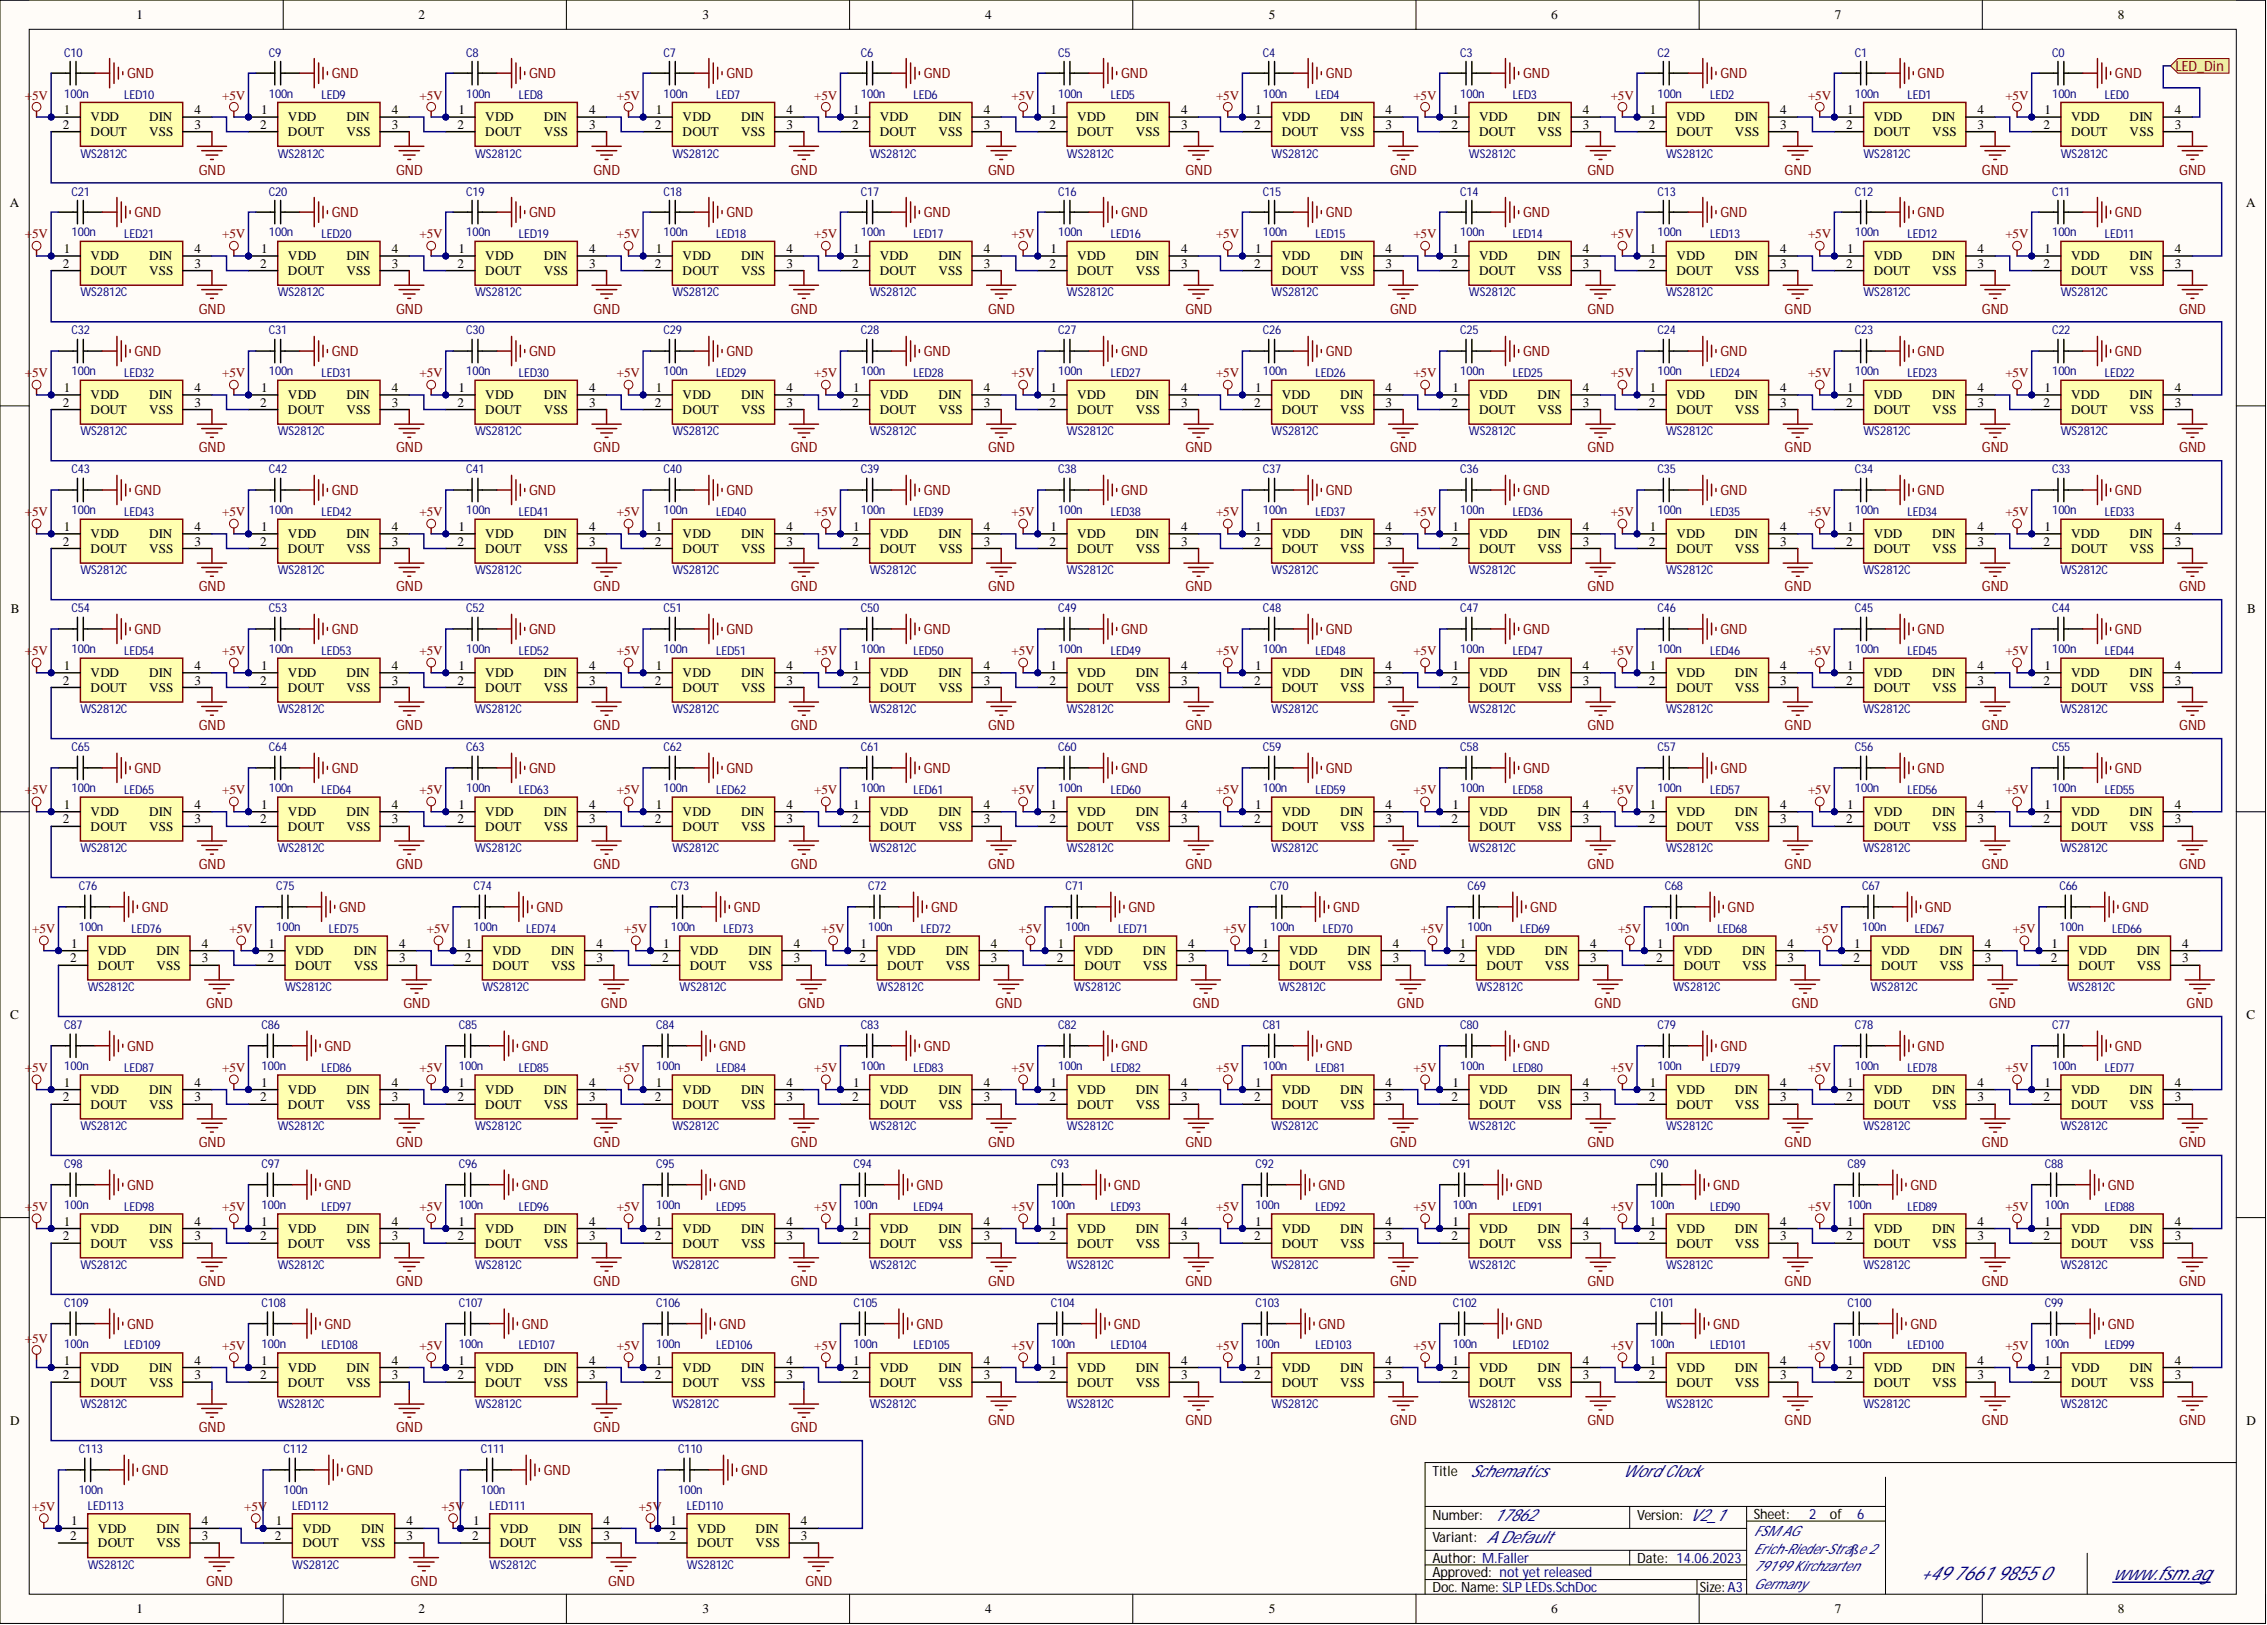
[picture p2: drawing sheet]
<svg xmlns="http://www.w3.org/2000/svg" width="393mm" height="282mm" viewBox="0 0 393 282" stroke-linecap="round" stroke-linejoin="round" font-family="sans-serif">
<defs><g id="words">
<g font-size="3.3" fill="#000080">
<text x="333.2" y="274.1">+49 7661 9855 0</text>
<text x="366.5" y="274.1">www.fsm.ag</text>
</g>
<g font-size="2.9" fill="#000080">
<text x="255.1" y="256.2">Schematics</text>
<text x="281.5" y="256.2">Word Clock</text>
<text x="259.2" y="263.8">17862</text>
<text x="293.2" y="263.8">V2_1</text>
<text x="257.9" y="267.6">A Default</text>
</g>
<g font-size="2.5" fill="#800000">
<text x="22.1" y="13.5">GND</text>
<text x="57.6" y="13.5">GND</text>
<text x="91.8" y="13.5">GND</text>
<text x="126" y="13.5">GND</text>
<text x="160.3" y="13.5">GND</text>
<text x="194.5" y="13.5">GND</text>
<text x="230" y="13.5">GND</text>
<text x="264.3" y="13.5">GND</text>
<text x="298.5" y="13.5">GND</text>
<text x="332.7" y="13.5">GND</text>
<text x="367" y="13.5">GND</text>
<text x="377.5" y="12.3">LED_Din</text>
<text x="34.5" y="30.3">GND</text>
<text x="68.7" y="30.3">GND</text>
<text x="103" y="30.3">GND</text>
<text x="137.2" y="30.3">GND</text>
<text x="171.4" y="30.3">GND</text>
<text x="205.7" y="30.3">GND</text>
<text x="241.2" y="30.3">GND</text>
<text x="275.4" y="30.3">GND</text>
<text x="309.7" y="30.3">GND</text>
<text x="343.9" y="30.3">GND</text>
<text x="378.1" y="30.3">GND</text>
<text x="23.3" y="37.6">GND</text>
<text x="57.6" y="37.6">GND</text>
<text x="91.8" y="37.6">GND</text>
<text x="126" y="37.6">GND</text>
<text x="160.3" y="37.6">GND</text>
<text x="194.5" y="37.6">GND</text>
<text x="230" y="37.6">GND</text>
<text x="264.3" y="37.6">GND</text>
<text x="298.5" y="37.6">GND</text>
<text x="332.7" y="37.6">GND</text>
<text x="367" y="37.6">GND</text>
<text x="34.5" y="54.4">GND</text>
<text x="68.7" y="54.4">GND</text>
<text x="103" y="54.4">GND</text>
<text x="137.2" y="54.4">GND</text>
<text x="171.4" y="54.4">GND</text>
<text x="205.7" y="54.4">GND</text>
<text x="241.2" y="54.4">GND</text>
<text x="275.4" y="54.4">GND</text>
<text x="309.7" y="54.4">GND</text>
<text x="343.9" y="54.4">GND</text>
<text x="378.1" y="54.4">GND</text>
<text x="23.3" y="61.7">GND</text>
<text x="57.6" y="61.7">GND</text>
<text x="91.8" y="61.7">GND</text>
<text x="126" y="61.7">GND</text>
<text x="160.3" y="61.7">GND</text>
<text x="194.5" y="61.7">GND</text>
<text x="230" y="61.7">GND</text>
<text x="264.3" y="61.7">GND</text>
<text x="298.5" y="61.7">GND</text>
<text x="332.7" y="61.7">GND</text>
<text x="367" y="61.7">GND</text>
<text x="34.5" y="78.5">GND</text>
<text x="68.7" y="78.5">GND</text>
<text x="103" y="78.5">GND</text>
<text x="137.2" y="78.5">GND</text>
<text x="171.4" y="78.5">GND</text>
<text x="205.7" y="78.5">GND</text>
<text x="241.2" y="78.5">GND</text>
<text x="275.4" y="78.5">GND</text>
<text x="309.7" y="78.5">GND</text>
<text x="343.9" y="78.5">GND</text>
<text x="378.1" y="78.5">GND</text>
<text x="23.3" y="85.8">GND</text>
<text x="57.6" y="85.8">GND</text>
<text x="91.8" y="85.8">GND</text>
<text x="126" y="85.8">GND</text>
<text x="160.3" y="85.8">GND</text>
<text x="194.5" y="85.8">GND</text>
<text x="230" y="85.8">GND</text>
<text x="264.3" y="85.8">GND</text>
<text x="298.5" y="85.8">GND</text>
<text x="332.7" y="85.8">GND</text>
<text x="367" y="85.8">GND</text>
<text x="34.5" y="102.6">GND</text>
<text x="68.7" y="102.6">GND</text>
<text x="103" y="102.6">GND</text>
<text x="137.2" y="102.6">GND</text>
<text x="171.4" y="102.6">GND</text>
<text x="205.7" y="102.6">GND</text>
<text x="241.2" y="102.6">GND</text>
<text x="275.4" y="102.6">GND</text>
<text x="309.7" y="102.6">GND</text>
<text x="343.9" y="102.6">GND</text>
<text x="378.1" y="102.6">GND</text>
<text x="23.3" y="109.9">GND</text>
<text x="57.6" y="109.9">GND</text>
<text x="91.8" y="109.9">GND</text>
<text x="126" y="109.9">GND</text>
<text x="160.3" y="109.9">GND</text>
<text x="194.5" y="109.9">GND</text>
<text x="230" y="109.9">GND</text>
<text x="264.3" y="109.9">GND</text>
<text x="298.5" y="109.9">GND</text>
<text x="332.7" y="109.9">GND</text>
<text x="367" y="109.9">GND</text>
<text x="34.5" y="126.7">GND</text>
<text x="68.7" y="126.7">GND</text>
<text x="103" y="126.7">GND</text>
<text x="137.2" y="126.7">GND</text>
<text x="171.4" y="126.7">GND</text>
<text x="205.7" y="126.7">GND</text>
<text x="241.2" y="126.7">GND</text>
<text x="275.4" y="126.7">GND</text>
<text x="309.7" y="126.7">GND</text>
<text x="343.9" y="126.7">GND</text>
<text x="378.1" y="126.7">GND</text>
<text x="23.3" y="134">GND</text>
<text x="57.6" y="134">GND</text>
<text x="91.8" y="134">GND</text>
<text x="126" y="134">GND</text>
<text x="160.3" y="134">GND</text>
<text x="194.5" y="134">GND</text>
<text x="230" y="134">GND</text>
<text x="264.3" y="134">GND</text>
<text x="298.5" y="134">GND</text>
<text x="332.7" y="134">GND</text>
<text x="367" y="134">GND</text>
<text x="34.5" y="150.8">GND</text>
<text x="68.7" y="150.8">GND</text>
<text x="103" y="150.8">GND</text>
<text x="137.2" y="150.8">GND</text>
<text x="171.4" y="150.8">GND</text>
<text x="205.7" y="150.8">GND</text>
<text x="241.2" y="150.8">GND</text>
<text x="275.4" y="150.8">GND</text>
<text x="309.7" y="150.8">GND</text>
<text x="343.9" y="150.8">GND</text>
<text x="378.1" y="150.8">GND</text>
<text x="24.6" y="158.1">GND</text>
<text x="58.8" y="158.1">GND</text>
<text x="93.1" y="158.1">GND</text>
<text x="127.3" y="158.1">GND</text>
<text x="161.5" y="158.1">GND</text>
<text x="195.8" y="158.1">GND</text>
<text x="231.3" y="158.1">GND</text>
<text x="265.5" y="158.1">GND</text>
<text x="299.8" y="158.1">GND</text>
<text x="334" y="158.1">GND</text>
<text x="368.2" y="158.1">GND</text>
<text x="35.8" y="174.9">GND</text>
<text x="70" y="174.9">GND</text>
<text x="104.2" y="174.9">GND</text>
<text x="138.5" y="174.9">GND</text>
<text x="172.7" y="174.9">GND</text>
<text x="206.9" y="174.9">GND</text>
<text x="242.4" y="174.9">GND</text>
<text x="276.7" y="174.9">GND</text>
<text x="310.9" y="174.9">GND</text>
<text x="345.2" y="174.9">GND</text>
<text x="379.4" y="174.9">GND</text>
<text x="22.1" y="182.2">GND</text>
<text x="56.3" y="182.2">GND</text>
<text x="90.5" y="182.2">GND</text>
<text x="124.8" y="182.2">GND</text>
<text x="160.3" y="182.2">GND</text>
<text x="194.5" y="182.2">GND</text>
<text x="230" y="182.2">GND</text>
<text x="264.3" y="182.2">GND</text>
<text x="298.5" y="182.2">GND</text>
<text x="332.7" y="182.2">GND</text>
<text x="367" y="182.2">GND</text>
<text x="34.5" y="199">GND</text>
<text x="68.7" y="199">GND</text>
<text x="103" y="199">GND</text>
<text x="137.2" y="199">GND</text>
<text x="171.4" y="199">GND</text>
<text x="205.7" y="199">GND</text>
<text x="241.2" y="199">GND</text>
<text x="275.4" y="199">GND</text>
<text x="309.7" y="199">GND</text>
<text x="343.9" y="199">GND</text>
<text x="378.1" y="199">GND</text>
<text x="22.1" y="206.3">GND</text>
<text x="56.3" y="206.3">GND</text>
<text x="90.5" y="206.3">GND</text>
<text x="124.8" y="206.3">GND</text>
<text x="159" y="206.3">GND</text>
<text x="193.2" y="206.3">GND</text>
<text x="228.8" y="206.3">GND</text>
<text x="263" y="206.3">GND</text>
<text x="297.2" y="206.3">GND</text>
<text x="331.5" y="206.3">GND</text>
<text x="365.7" y="206.3">GND</text>
<text x="34.5" y="223.1">GND</text>
<text x="68.7" y="223.1">GND</text>
<text x="103" y="223.1">GND</text>
<text x="137.2" y="223.1">GND</text>
<text x="171.4" y="223.1">GND</text>
<text x="205.7" y="223.1">GND</text>
<text x="241.2" y="223.1">GND</text>
<text x="275.4" y="223.1">GND</text>
<text x="309.7" y="223.1">GND</text>
<text x="343.9" y="223.1">GND</text>
<text x="378.1" y="223.1">GND</text>
<text x="22.1" y="230.4">GND</text>
<text x="56.3" y="230.4">GND</text>
<text x="90.5" y="230.4">GND</text>
<text x="124.8" y="230.4">GND</text>
<text x="159" y="230.4">GND</text>
<text x="193.2" y="230.4">GND</text>
<text x="228.8" y="230.4">GND</text>
<text x="263" y="230.4">GND</text>
<text x="297.2" y="230.4">GND</text>
<text x="331.5" y="230.4">GND</text>
<text x="365.7" y="230.4">GND</text>
<text x="34.5" y="248.5">GND</text>
<text x="68.7" y="248.5">GND</text>
<text x="103" y="248.5">GND</text>
<text x="137.2" y="248.5">GND</text>
<text x="171.4" y="247.2">GND</text>
<text x="205.7" y="247.2">GND</text>
<text x="241.2" y="247.2">GND</text>
<text x="275.4" y="247.2">GND</text>
<text x="309.7" y="247.2">GND</text>
<text x="343.9" y="247.2">GND</text>
<text x="378.1" y="247.2">GND</text>
<text x="24.6" y="255.8">GND</text>
<text x="60.1" y="255.8">GND</text>
<text x="94.3" y="255.8">GND</text>
<text x="128.6" y="255.8">GND</text>
<text x="35.8" y="275.1">GND</text>
<text x="71.3" y="275.1">GND</text>
<text x="105.5" y="275.1">GND</text>
<text x="139.7" y="275.1">GND</text>
</g>
<g font-size="2.5">
<text x="248.5" y="256.1">Title</text>
<text x="248.5" y="263.7">Number:</text>
<text x="284" y="263.7">Version:</text>
<text x="304.3" y="263.4">Sheet:</text>
<text x="317.5" y="263.4">of</text>
<text x="248.5" y="267.5">Variant:</text>
<text x="248.5" y="271">Author: M.Faller</text>
<text x="248.5" y="273.6">Approved: not yet released</text>
<text x="284" y="271">Date: 14.06.2023</text>
<text x="248.5" y="276.1">Doc. Name: SLPLEDs.SchDoc</text>
<text x="294.9" y="276.1">Size: A3</text>
</g>
<g font-size="2.5" fill="#000080">
<text x="313.9" y="263.4">2</text>
<text x="322.3" y="263.4">6</text>
<text x="304.3" y="266.5">FSM AG</text>
<text x="304.3" y="269.5">Erich-Rieder-Straße 2</text>
<text x="304.3" y="272.6">79199Kirchzarten</text>
<text x="304.3" y="275.6">Germany</text>
</g>
<g font-size="2.3">
<text x="23.7" y="3.3">1</text>
<text x="72.6" y="3.3">2</text>
<text x="121.9" y="3.3">3</text>
<text x="170.9" y="3.3">4</text>
<text x="220.1" y="3.3">5</text>
<text x="269.2" y="3.3">6</text>
<text x="318.4" y="3.3">7</text>
<text x="367.5" y="3.3">8</text>
<text x="10.9" y="22.3">2</text>
<text x="11.1" y="19.8">1</text>
<text x="15.7" y="21.1">VDD</text>
<text x="15.7" y="23.6">DOUT</text>
<text x="25.9" y="23.6">VSS</text>
<text x="25.9" y="21.1">DIN</text>
<text x="33.7" y="22.3">3</text>
<text x="33.7" y="19.8">4</text>
<text x="45.1" y="22.3">2</text>
<text x="45.3" y="19.8">1</text>
<text x="50" y="21.1">VDD</text>
<text x="50" y="23.6">DOUT</text>
<text x="60.1" y="23.6">VSS</text>
<text x="60.1" y="21.1">DIN</text>
<text x="68" y="22.3">3</text>
<text x="68" y="19.8">4</text>
<text x="79.4" y="22.3">2</text>
<text x="79.5" y="19.8">1</text>
<text x="84.2" y="21.1">VDD</text>
<text x="84.2" y="23.6">DOUT</text>
<text x="94.3" y="23.6">VSS</text>
<text x="94.3" y="21.1">DIN</text>
<text x="102.2" y="22.3">3</text>
<text x="102.2" y="19.8">4</text>
<text x="113.6" y="22.3">2</text>
<text x="113.8" y="19.8">1</text>
<text x="118.4" y="21.1">VDD</text>
<text x="118.4" y="23.6">DOUT</text>
<text x="128.6" y="23.6">VSS</text>
<text x="128.6" y="21.1">DIN</text>
<text x="136.4" y="22.3">3</text>
<text x="136.4" y="19.8">4</text>
<text x="147.9" y="22.3">2</text>
<text x="148" y="19.8">1</text>
<text x="152.7" y="21.1">VDD</text>
<text x="152.7" y="23.6">DOUT</text>
<text x="162.8" y="23.6">VSS</text>
<text x="162.8" y="21.1">DIN</text>
<text x="170.7" y="22.3">3</text>
<text x="170.7" y="19.8">4</text>
<text x="182.1" y="22.3">2</text>
<text x="182.3" y="19.8">1</text>
<text x="186.9" y="21.1">VDD</text>
<text x="186.9" y="23.6">DOUT</text>
<text x="197.1" y="23.6">VSS</text>
<text x="197.1" y="21.1">DIN</text>
<text x="204.9" y="22.3">3</text>
<text x="204.9" y="19.8">4</text>
<text x="217.6" y="22.3">2</text>
<text x="217.8" y="19.8">1</text>
<text x="222.4" y="21.1">VDD</text>
<text x="222.4" y="23.6">DOUT</text>
<text x="232.6" y="23.6">VSS</text>
<text x="232.6" y="21.1">DIN</text>
<text x="240.4" y="22.3">3</text>
<text x="240.4" y="19.8">4</text>
<text x="251.8" y="22.3">2</text>
<text x="252" y="19.8">1</text>
<text x="256.7" y="21.1">VDD</text>
<text x="256.7" y="23.6">DOUT</text>
<text x="266.8" y="23.6">VSS</text>
<text x="266.8" y="21.1">DIN</text>
<text x="274.7" y="22.3">3</text>
<text x="274.7" y="19.8">4</text>
<text x="286.1" y="22.3">2</text>
<text x="286.2" y="19.8">1</text>
<text x="290.9" y="21.1">VDD</text>
<text x="290.9" y="23.6">DOUT</text>
<text x="301" y="23.6">VSS</text>
<text x="301" y="21.1">DIN</text>
<text x="308.9" y="22.3">3</text>
<text x="308.9" y="19.8">4</text>
<text x="320.3" y="22.3">2</text>
<text x="320.5" y="19.8">1</text>
<text x="325.1" y="21.1">VDD</text>
<text x="325.1" y="23.6">DOUT</text>
<text x="335.3" y="23.6">VSS</text>
<text x="335.3" y="21.1">DIN</text>
<text x="343.1" y="22.3">3</text>
<text x="343.1" y="19.8">4</text>
<text x="354.5" y="22.3">2</text>
<text x="354.7" y="19.8">1</text>
<text x="359.4" y="21.1">VDD</text>
<text x="359.4" y="23.6">DOUT</text>
<text x="369.5" y="23.6">VSS</text>
<text x="369.5" y="21.1">DIN</text>
<text x="377.4" y="22.3">3</text>
<text x="377.4" y="19.8">4</text>
<text x="1.7" y="35.9">A</text>
<text x="389.7" y="35.9">A</text>
<text x="10.9" y="46.4">2</text>
<text x="11.1" y="43.9">1</text>
<text x="15.7" y="45.2">VDD</text>
<text x="15.7" y="47.7">DOUT</text>
<text x="25.9" y="47.7">VSS</text>
<text x="25.9" y="45.2">DIN</text>
<text x="33.7" y="46.4">3</text>
<text x="33.7" y="43.9">4</text>
<text x="45.1" y="46.4">2</text>
<text x="45.3" y="43.9">1</text>
<text x="50" y="45.2">VDD</text>
<text x="50" y="47.7">DOUT</text>
<text x="60.1" y="47.7">VSS</text>
<text x="60.1" y="45.2">DIN</text>
<text x="68" y="46.4">3</text>
<text x="68" y="43.9">4</text>
<text x="79.4" y="46.4">2</text>
<text x="79.5" y="43.9">1</text>
<text x="84.2" y="45.2">VDD</text>
<text x="84.2" y="47.7">DOUT</text>
<text x="94.3" y="47.7">VSS</text>
<text x="94.3" y="45.2">DIN</text>
<text x="102.2" y="46.4">3</text>
<text x="102.2" y="43.9">4</text>
<text x="113.6" y="46.4">2</text>
<text x="113.8" y="43.9">1</text>
<text x="118.4" y="45.2">VDD</text>
<text x="118.4" y="47.7">DOUT</text>
<text x="128.6" y="47.7">VSS</text>
<text x="128.6" y="45.2">DIN</text>
<text x="136.4" y="46.4">3</text>
<text x="136.4" y="43.9">4</text>
<text x="147.9" y="46.4">2</text>
<text x="148" y="43.9">1</text>
<text x="152.7" y="45.2">VDD</text>
<text x="152.7" y="47.7">DOUT</text>
<text x="162.8" y="47.7">VSS</text>
<text x="162.8" y="45.2">DIN</text>
<text x="170.7" y="46.4">3</text>
<text x="170.7" y="43.9">4</text>
<text x="182.1" y="46.4">2</text>
<text x="182.3" y="43.9">1</text>
<text x="186.9" y="45.2">VDD</text>
<text x="186.9" y="47.7">DOUT</text>
<text x="197.1" y="47.7">VSS</text>
<text x="197.1" y="45.2">DIN</text>
<text x="204.9" y="46.4">3</text>
<text x="204.9" y="43.9">4</text>
<text x="217.6" y="46.4">2</text>
<text x="217.8" y="43.9">1</text>
<text x="222.4" y="45.2">VDD</text>
<text x="222.4" y="47.7">DOUT</text>
<text x="232.6" y="47.7">VSS</text>
<text x="232.6" y="45.2">DIN</text>
<text x="240.4" y="46.4">3</text>
<text x="240.4" y="43.9">4</text>
<text x="251.8" y="46.4">2</text>
<text x="252" y="43.9">1</text>
<text x="256.7" y="45.2">VDD</text>
<text x="256.7" y="47.7">DOUT</text>
<text x="266.8" y="47.7">VSS</text>
<text x="266.8" y="45.2">DIN</text>
<text x="274.7" y="46.4">3</text>
<text x="274.7" y="43.9">4</text>
<text x="286.1" y="46.4">2</text>
<text x="286.2" y="43.9">1</text>
<text x="290.9" y="45.2">VDD</text>
<text x="290.9" y="47.7">DOUT</text>
<text x="301" y="47.7">VSS</text>
<text x="301" y="45.2">DIN</text>
<text x="308.9" y="46.4">3</text>
<text x="308.9" y="43.9">4</text>
<text x="320.3" y="46.4">2</text>
<text x="320.5" y="43.9">1</text>
<text x="325.1" y="45.2">VDD</text>
<text x="325.1" y="47.7">DOUT</text>
<text x="335.3" y="47.7">VSS</text>
<text x="335.3" y="45.2">DIN</text>
<text x="343.1" y="46.4">3</text>
<text x="343.1" y="43.9">4</text>
<text x="354.5" y="46.4">2</text>
<text x="354.7" y="43.9">1</text>
<text x="359.4" y="45.2">VDD</text>
<text x="359.4" y="47.7">DOUT</text>
<text x="369.5" y="47.7">VSS</text>
<text x="369.5" y="45.2">DIN</text>
<text x="377.4" y="46.4">3</text>
<text x="377.4" y="43.9">4</text>
<text x="10.9" y="70.5">2</text>
<text x="11.1" y="68">1</text>
<text x="15.7" y="69.3">VDD</text>
<text x="15.7" y="71.8">DOUT</text>
<text x="25.9" y="71.8">VSS</text>
<text x="25.9" y="69.3">DIN</text>
<text x="33.7" y="70.5">3</text>
<text x="33.7" y="68">4</text>
<text x="45.1" y="70.5">2</text>
<text x="45.3" y="68">1</text>
<text x="50" y="69.3">VDD</text>
<text x="50" y="71.8">DOUT</text>
<text x="60.1" y="71.8">VSS</text>
<text x="60.1" y="69.3">DIN</text>
<text x="68" y="70.5">3</text>
<text x="68" y="68">4</text>
<text x="79.4" y="70.5">2</text>
<text x="79.5" y="68">1</text>
<text x="84.2" y="69.3">VDD</text>
<text x="84.2" y="71.8">DOUT</text>
<text x="94.3" y="71.8">VSS</text>
<text x="94.3" y="69.3">DIN</text>
<text x="102.2" y="70.5">3</text>
<text x="102.2" y="68">4</text>
<text x="113.6" y="70.5">2</text>
<text x="113.8" y="68">1</text>
<text x="118.4" y="69.3">VDD</text>
<text x="118.4" y="71.8">DOUT</text>
<text x="128.6" y="71.8">VSS</text>
<text x="128.6" y="69.3">DIN</text>
<text x="136.4" y="70.5">3</text>
<text x="136.4" y="68">4</text>
<text x="147.9" y="70.5">2</text>
<text x="148" y="68">1</text>
<text x="152.7" y="69.3">VDD</text>
<text x="152.7" y="71.8">DOUT</text>
<text x="162.8" y="71.8">VSS</text>
<text x="162.8" y="69.3">DIN</text>
<text x="170.7" y="70.5">3</text>
<text x="170.7" y="68">4</text>
<text x="182.1" y="70.5">2</text>
<text x="182.3" y="68">1</text>
<text x="186.9" y="69.3">VDD</text>
<text x="186.9" y="71.8">DOUT</text>
<text x="197.1" y="71.8">VSS</text>
<text x="197.1" y="69.3">DIN</text>
<text x="204.9" y="70.5">3</text>
<text x="204.9" y="68">4</text>
<text x="217.6" y="70.5">2</text>
<text x="217.8" y="68">1</text>
<text x="222.4" y="69.3">VDD</text>
<text x="222.4" y="71.8">DOUT</text>
<text x="232.6" y="71.8">VSS</text>
<text x="232.6" y="69.3">DIN</text>
<text x="240.4" y="70.5">3</text>
<text x="240.4" y="68">4</text>
<text x="251.8" y="70.5">2</text>
<text x="252" y="68">1</text>
<text x="256.7" y="69.3">VDD</text>
<text x="256.7" y="71.8">DOUT</text>
<text x="266.8" y="71.8">VSS</text>
<text x="266.8" y="69.3">DIN</text>
<text x="274.7" y="70.5">3</text>
<text x="274.7" y="68">4</text>
<text x="286.1" y="70.5">2</text>
<text x="286.2" y="68">1</text>
<text x="290.9" y="69.3">VDD</text>
<text x="290.9" y="71.8">DOUT</text>
<text x="301" y="71.8">VSS</text>
<text x="301" y="69.3">DIN</text>
<text x="308.9" y="70.5">3</text>
<text x="308.9" y="68">4</text>
<text x="320.3" y="70.5">2</text>
<text x="320.5" y="68">1</text>
<text x="325.1" y="69.3">VDD</text>
<text x="325.1" y="71.8">DOUT</text>
<text x="335.3" y="71.8">VSS</text>
<text x="335.3" y="69.3">DIN</text>
<text x="343.1" y="70.5">3</text>
<text x="343.1" y="68">4</text>
<text x="354.5" y="70.5">2</text>
<text x="354.7" y="68">1</text>
<text x="359.4" y="69.3">VDD</text>
<text x="359.4" y="71.8">DOUT</text>
<text x="369.5" y="71.8">VSS</text>
<text x="369.5" y="69.3">DIN</text>
<text x="377.4" y="70.5">3</text>
<text x="377.4" y="68">4</text>
<text x="10.9" y="94.6">2</text>
<text x="11.1" y="92.1">1</text>
<text x="15.7" y="93.4">VDD</text>
<text x="15.7" y="95.9">DOUT</text>
<text x="25.9" y="95.9">VSS</text>
<text x="25.9" y="93.4">DIN</text>
<text x="33.7" y="94.6">3</text>
<text x="33.7" y="92.1">4</text>
<text x="45.1" y="94.6">2</text>
<text x="45.3" y="92.1">1</text>
<text x="50" y="93.4">VDD</text>
<text x="50" y="95.9">DOUT</text>
<text x="60.1" y="95.9">VSS</text>
<text x="60.1" y="93.4">DIN</text>
<text x="68" y="94.6">3</text>
<text x="68" y="92.1">4</text>
<text x="79.4" y="94.6">2</text>
<text x="79.5" y="92.1">1</text>
<text x="84.2" y="93.4">VDD</text>
<text x="84.2" y="95.9">DOUT</text>
<text x="94.3" y="95.9">VSS</text>
<text x="94.3" y="93.4">DIN</text>
<text x="102.2" y="94.6">3</text>
<text x="102.2" y="92.1">4</text>
<text x="113.6" y="94.6">2</text>
<text x="113.8" y="92.1">1</text>
<text x="118.4" y="93.4">VDD</text>
<text x="118.4" y="95.9">DOUT</text>
<text x="128.6" y="95.9">VSS</text>
<text x="128.6" y="93.4">DIN</text>
<text x="136.4" y="94.6">3</text>
<text x="136.4" y="92.1">4</text>
<text x="147.9" y="94.6">2</text>
<text x="148" y="92.1">1</text>
<text x="152.7" y="93.4">VDD</text>
<text x="152.7" y="95.9">DOUT</text>
<text x="162.8" y="95.9">VSS</text>
<text x="162.8" y="93.4">DIN</text>
<text x="170.7" y="94.6">3</text>
<text x="170.7" y="92.1">4</text>
<text x="182.1" y="94.6">2</text>
<text x="182.3" y="92.1">1</text>
<text x="186.9" y="93.4">VDD</text>
<text x="186.9" y="95.9">DOUT</text>
<text x="197.1" y="95.9">VSS</text>
<text x="197.1" y="93.4">DIN</text>
<text x="204.9" y="94.6">3</text>
<text x="204.9" y="92.1">4</text>
<text x="217.6" y="94.6">2</text>
<text x="217.8" y="92.1">1</text>
<text x="222.4" y="93.4">VDD</text>
<text x="222.4" y="95.9">DOUT</text>
<text x="232.6" y="95.9">VSS</text>
<text x="232.6" y="93.4">DIN</text>
<text x="240.4" y="94.6">3</text>
<text x="240.4" y="92.1">4</text>
<text x="251.8" y="94.6">2</text>
<text x="252" y="92.1">1</text>
<text x="256.7" y="93.4">VDD</text>
<text x="256.7" y="95.9">DOUT</text>
<text x="266.8" y="95.9">VSS</text>
<text x="266.8" y="93.4">DIN</text>
<text x="274.7" y="94.6">3</text>
<text x="274.7" y="92.1">4</text>
<text x="286.1" y="94.6">2</text>
<text x="286.2" y="92.1">1</text>
<text x="290.9" y="93.4">VDD</text>
<text x="290.9" y="95.9">DOUT</text>
<text x="301" y="95.9">VSS</text>
<text x="301" y="93.4">DIN</text>
<text x="308.9" y="94.6">3</text>
<text x="308.9" y="92.1">4</text>
<text x="320.3" y="94.6">2</text>
<text x="320.5" y="92.1">1</text>
<text x="325.1" y="93.4">VDD</text>
<text x="325.1" y="95.9">DOUT</text>
<text x="335.3" y="95.9">VSS</text>
<text x="335.3" y="93.4">DIN</text>
<text x="343.1" y="94.6">3</text>
<text x="343.1" y="92.1">4</text>
<text x="354.5" y="94.6">2</text>
<text x="354.7" y="92.1">1</text>
<text x="359.4" y="93.4">VDD</text>
<text x="359.4" y="95.9">DOUT</text>
<text x="369.5" y="95.9">VSS</text>
<text x="369.5" y="93.4">DIN</text>
<text x="377.4" y="94.6">3</text>
<text x="377.4" y="92.1">4</text>
<text x="1.9" y="106.4">B</text>
<text x="389.9" y="106.4">B</text>
<text x="10.9" y="118.7">2</text>
<text x="11.1" y="116.2">1</text>
<text x="15.7" y="117.5">VDD</text>
<text x="25.9" y="117.5">DIN</text>
<text x="33.7" y="118.7">3</text>
<text x="33.7" y="116.2">4</text>
<text x="45.1" y="118.7">2</text>
<text x="45.3" y="116.2">1</text>
<text x="50" y="117.5">VDD</text>
<text x="60.1" y="117.5">DIN</text>
<text x="68" y="118.7">3</text>
<text x="68" y="116.2">4</text>
<text x="79.4" y="118.7">2</text>
<text x="79.5" y="116.2">1</text>
<text x="84.2" y="117.5">VDD</text>
<text x="94.3" y="117.5">DIN</text>
<text x="102.2" y="118.7">3</text>
<text x="102.2" y="116.2">4</text>
<text x="113.6" y="118.7">2</text>
<text x="113.8" y="116.2">1</text>
<text x="118.4" y="117.5">VDD</text>
<text x="128.6" y="117.5">DIN</text>
<text x="136.4" y="118.7">3</text>
<text x="136.4" y="116.2">4</text>
<text x="147.9" y="118.7">2</text>
<text x="148" y="116.2">1</text>
<text x="152.7" y="117.5">VDD</text>
<text x="162.8" y="117.5">DIN</text>
<text x="170.7" y="118.7">3</text>
<text x="170.7" y="116.2">4</text>
<text x="182.1" y="118.7">2</text>
<text x="182.3" y="116.2">1</text>
<text x="186.9" y="117.5">VDD</text>
<text x="197.1" y="117.5">DIN</text>
<text x="204.9" y="118.7">3</text>
<text x="204.9" y="116.2">4</text>
<text x="217.6" y="118.7">2</text>
<text x="217.8" y="116.2">1</text>
<text x="222.4" y="117.5">VDD</text>
<text x="232.6" y="117.5">DIN</text>
<text x="240.4" y="118.7">3</text>
<text x="240.4" y="116.2">4</text>
<text x="251.8" y="118.7">2</text>
<text x="252" y="116.2">1</text>
<text x="256.7" y="117.5">VDD</text>
<text x="266.8" y="117.5">DIN</text>
<text x="274.7" y="118.7">3</text>
<text x="274.7" y="116.2">4</text>
<text x="286.1" y="118.7">2</text>
<text x="286.2" y="116.2">1</text>
<text x="290.9" y="117.5">VDD</text>
<text x="301" y="117.5">DIN</text>
<text x="308.9" y="118.7">3</text>
<text x="308.9" y="116.2">4</text>
<text x="320.3" y="118.7">2</text>
<text x="320.5" y="116.2">1</text>
<text x="325.1" y="117.5">VDD</text>
<text x="335.3" y="117.5">DIN</text>
<text x="343.1" y="118.7">3</text>
<text x="343.1" y="116.2">4</text>
<text x="354.5" y="118.7">2</text>
<text x="354.7" y="116.2">1</text>
<text x="359.4" y="117.5">VDD</text>
<text x="369.5" y="117.5">DIN</text>
<text x="377.4" y="118.7">3</text>
<text x="377.4" y="116.2">4</text>
<text x="15.7" y="120">DOUT</text>
<text x="25.9" y="120">VSS</text>
<text x="50" y="120">DOUT</text>
<text x="60.1" y="120">VSS</text>
<text x="84.2" y="120">DOUT</text>
<text x="94.3" y="120">VSS</text>
<text x="118.4" y="120">DOUT</text>
<text x="128.6" y="120">VSS</text>
<text x="152.7" y="120">DOUT</text>
<text x="162.8" y="120">VSS</text>
<text x="186.9" y="120">DOUT</text>
<text x="197.1" y="120">VSS</text>
<text x="222.4" y="120">DOUT</text>
<text x="232.6" y="120">VSS</text>
<text x="256.7" y="120">DOUT</text>
<text x="266.8" y="120">VSS</text>
<text x="290.9" y="120">DOUT</text>
<text x="301" y="120">VSS</text>
<text x="325.1" y="120">DOUT</text>
<text x="335.3" y="120">VSS</text>
<text x="359.4" y="120">DOUT</text>
<text x="369.5" y="120">VSS</text>
<text x="10.9" y="142.8">2</text>
<text x="11.1" y="140.3">1</text>
<text x="15.7" y="141.6">VDD</text>
<text x="25.9" y="141.6">DIN</text>
<text x="33.7" y="142.8">3</text>
<text x="33.7" y="140.3">4</text>
<text x="45.1" y="142.8">2</text>
<text x="45.3" y="140.3">1</text>
<text x="50" y="141.6">VDD</text>
<text x="60.1" y="141.6">DIN</text>
<text x="68" y="142.8">3</text>
<text x="68" y="140.3">4</text>
<text x="79.4" y="142.8">2</text>
<text x="79.5" y="140.3">1</text>
<text x="84.2" y="141.6">VDD</text>
<text x="94.3" y="141.6">DIN</text>
<text x="102.2" y="142.8">3</text>
<text x="102.2" y="140.3">4</text>
<text x="113.6" y="142.8">2</text>
<text x="113.8" y="140.3">1</text>
<text x="118.4" y="141.6">VDD</text>
<text x="128.6" y="141.6">DIN</text>
<text x="136.4" y="142.8">3</text>
<text x="136.4" y="140.3">4</text>
<text x="147.9" y="142.8">2</text>
<text x="148" y="140.3">1</text>
<text x="152.7" y="141.6">VDD</text>
<text x="162.8" y="141.6">DIN</text>
<text x="170.7" y="142.8">3</text>
<text x="170.7" y="140.3">4</text>
<text x="182.1" y="142.8">2</text>
<text x="182.3" y="140.3">1</text>
<text x="186.9" y="141.6">VDD</text>
<text x="197.1" y="141.6">DIN</text>
<text x="204.9" y="142.8">3</text>
<text x="204.9" y="140.3">4</text>
<text x="217.6" y="142.8">2</text>
<text x="217.8" y="140.3">1</text>
<text x="222.4" y="141.6">VDD</text>
<text x="232.6" y="141.6">DIN</text>
<text x="240.4" y="142.8">3</text>
<text x="240.4" y="140.3">4</text>
<text x="251.8" y="142.8">2</text>
<text x="252" y="140.3">1</text>
<text x="256.7" y="141.6">VDD</text>
<text x="266.8" y="141.6">DIN</text>
<text x="274.7" y="142.8">3</text>
<text x="274.7" y="140.3">4</text>
<text x="286.1" y="142.8">2</text>
<text x="286.2" y="140.3">1</text>
<text x="290.9" y="141.6">VDD</text>
<text x="301" y="141.6">DIN</text>
<text x="308.9" y="142.8">3</text>
<text x="308.9" y="140.3">4</text>
<text x="320.3" y="142.8">2</text>
<text x="320.5" y="140.3">1</text>
<text x="325.1" y="141.6">VDD</text>
<text x="335.3" y="141.6">DIN</text>
<text x="343.1" y="142.8">3</text>
<text x="343.1" y="140.3">4</text>
<text x="354.5" y="142.8">2</text>
<text x="354.7" y="140.3">1</text>
<text x="359.4" y="141.6">VDD</text>
<text x="369.5" y="141.6">DIN</text>
<text x="377.4" y="142.8">3</text>
<text x="377.4" y="140.3">4</text>
<text x="15.7" y="144.1">DOUT</text>
<text x="25.9" y="144.1">VSS</text>
<text x="50" y="144.1">DOUT</text>
<text x="60.1" y="144.1">VSS</text>
<text x="84.2" y="144.1">DOUT</text>
<text x="94.3" y="144.1">VSS</text>
<text x="118.4" y="144.1">DOUT</text>
<text x="128.6" y="144.1">VSS</text>
<text x="152.7" y="144.1">DOUT</text>
<text x="162.8" y="144.1">VSS</text>
<text x="186.9" y="144.1">DOUT</text>
<text x="197.1" y="144.1">VSS</text>
<text x="222.4" y="144.1">DOUT</text>
<text x="232.6" y="144.1">VSS</text>
<text x="256.7" y="144.1">DOUT</text>
<text x="266.8" y="144.1">VSS</text>
<text x="290.9" y="144.1">DOUT</text>
<text x="301" y="144.1">VSS</text>
<text x="325.1" y="144.1">DOUT</text>
<text x="335.3" y="144.1">VSS</text>
<text x="359.4" y="144.1">DOUT</text>
<text x="369.5" y="144.1">VSS</text>
<text x="12.2" y="166.9">2</text>
<text x="12.3" y="164.4">1</text>
<text x="17" y="165.7">VDD</text>
<text x="27.1" y="165.7">DIN</text>
<text x="35" y="166.9">3</text>
<text x="35" y="164.4">4</text>
<text x="46.4" y="166.9">2</text>
<text x="46.6" y="164.4">1</text>
<text x="51.2" y="165.7">VDD</text>
<text x="61.4" y="165.7">DIN</text>
<text x="69.2" y="166.9">3</text>
<text x="69.2" y="164.4">4</text>
<text x="80.6" y="166.9">2</text>
<text x="80.8" y="164.4">1</text>
<text x="85.5" y="165.7">VDD</text>
<text x="95.6" y="165.7">DIN</text>
<text x="103.5" y="166.9">3</text>
<text x="103.5" y="164.4">4</text>
<text x="114.9" y="166.9">2</text>
<text x="115.1" y="164.4">1</text>
<text x="119.7" y="165.7">VDD</text>
<text x="129.8" y="165.7">DIN</text>
<text x="137.7" y="166.9">3</text>
<text x="137.7" y="164.4">4</text>
<text x="149.1" y="166.9">2</text>
<text x="149.3" y="164.4">1</text>
<text x="153.9" y="165.7">VDD</text>
<text x="164.1" y="165.7">DIN</text>
<text x="171.9" y="166.9">3</text>
<text x="171.9" y="164.4">4</text>
<text x="183.4" y="166.9">2</text>
<text x="183.5" y="164.4">1</text>
<text x="188.2" y="165.7">VDD</text>
<text x="198.3" y="165.7">DIN</text>
<text x="206.2" y="166.9">3</text>
<text x="206.2" y="164.4">4</text>
<text x="218.9" y="166.9">2</text>
<text x="219" y="164.4">1</text>
<text x="223.7" y="165.7">VDD</text>
<text x="233.8" y="165.7">DIN</text>
<text x="241.7" y="166.9">3</text>
<text x="241.7" y="164.4">4</text>
<text x="253.1" y="166.9">2</text>
<text x="253.3" y="164.4">1</text>
<text x="257.9" y="165.7">VDD</text>
<text x="268.1" y="165.7">DIN</text>
<text x="275.9" y="166.9">3</text>
<text x="275.9" y="164.4">4</text>
<text x="287.3" y="166.9">2</text>
<text x="287.5" y="164.4">1</text>
<text x="292.2" y="165.7">VDD</text>
<text x="302.3" y="165.7">DIN</text>
<text x="310.2" y="166.9">3</text>
<text x="310.2" y="164.4">4</text>
<text x="321.6" y="166.9">2</text>
<text x="321.7" y="164.4">1</text>
<text x="326.4" y="165.7">VDD</text>
<text x="336.5" y="165.7">DIN</text>
<text x="344.4" y="166.9">3</text>
<text x="344.4" y="164.4">4</text>
<text x="355.8" y="166.9">2</text>
<text x="356" y="164.4">1</text>
<text x="360.6" y="165.7">VDD</text>
<text x="370.8" y="165.7">DIN</text>
<text x="378.6" y="166.9">3</text>
<text x="378.6" y="164.4">4</text>
<text x="17" y="168.2">DOUT</text>
<text x="27.1" y="168.2">VSS</text>
<text x="51.2" y="168.2">DOUT</text>
<text x="61.4" y="168.2">VSS</text>
<text x="85.5" y="168.2">DOUT</text>
<text x="95.6" y="168.2">VSS</text>
<text x="119.7" y="168.2">DOUT</text>
<text x="129.8" y="168.2">VSS</text>
<text x="153.9" y="168.2">DOUT</text>
<text x="164.1" y="168.2">VSS</text>
<text x="188.2" y="168.2">DOUT</text>
<text x="198.3" y="168.2">VSS</text>
<text x="223.7" y="168.2">DOUT</text>
<text x="233.8" y="168.2">VSS</text>
<text x="257.9" y="168.2">DOUT</text>
<text x="268.1" y="168.2">VSS</text>
<text x="292.2" y="168.2">DOUT</text>
<text x="302.3" y="168.2">VSS</text>
<text x="326.4" y="168.2">DOUT</text>
<text x="336.5" y="168.2">VSS</text>
<text x="360.6" y="168.2">DOUT</text>
<text x="370.8" y="168.2">VSS</text>
<text x="1.8" y="176.7">C</text>
<text x="389.8" y="176.7">C</text>
<text x="10.9" y="191">2</text>
<text x="11.1" y="188.5">1</text>
<text x="15.7" y="189.8">VDD</text>
<text x="25.9" y="189.8">DIN</text>
<text x="33.7" y="191">3</text>
<text x="33.7" y="188.5">4</text>
<text x="45.1" y="191">2</text>
<text x="45.3" y="188.5">1</text>
<text x="50" y="189.8">VDD</text>
<text x="60.1" y="189.8">DIN</text>
<text x="68" y="191">3</text>
<text x="68" y="188.5">4</text>
<text x="79.4" y="191">2</text>
<text x="79.5" y="188.5">1</text>
<text x="84.2" y="189.8">VDD</text>
<text x="94.3" y="189.8">DIN</text>
<text x="102.2" y="191">3</text>
<text x="102.2" y="188.5">4</text>
<text x="113.6" y="191">2</text>
<text x="113.8" y="188.5">1</text>
<text x="118.4" y="189.8">VDD</text>
<text x="128.6" y="189.8">DIN</text>
<text x="136.4" y="191">3</text>
<text x="136.4" y="188.5">4</text>
<text x="147.9" y="191">2</text>
<text x="148" y="188.5">1</text>
<text x="152.7" y="189.8">VDD</text>
<text x="162.8" y="189.8">DIN</text>
<text x="170.7" y="191">3</text>
<text x="170.7" y="188.5">4</text>
<text x="182.1" y="191">2</text>
<text x="182.3" y="188.5">1</text>
<text x="186.9" y="189.8">VDD</text>
<text x="197.1" y="189.8">DIN</text>
<text x="204.9" y="191">3</text>
<text x="204.9" y="188.5">4</text>
<text x="217.6" y="191">2</text>
<text x="217.8" y="188.5">1</text>
<text x="222.4" y="189.8">VDD</text>
<text x="232.6" y="189.8">DIN</text>
<text x="240.4" y="191">3</text>
<text x="240.4" y="188.5">4</text>
<text x="251.8" y="191">2</text>
<text x="252" y="188.5">1</text>
<text x="256.7" y="189.8">VDD</text>
<text x="266.8" y="189.8">DIN</text>
<text x="274.7" y="191">3</text>
<text x="274.7" y="188.5">4</text>
<text x="286.1" y="191">2</text>
<text x="286.2" y="188.5">1</text>
<text x="290.9" y="189.8">VDD</text>
<text x="301" y="189.8">DIN</text>
<text x="308.9" y="191">3</text>
<text x="308.9" y="188.5">4</text>
<text x="320.3" y="191">2</text>
<text x="320.5" y="188.5">1</text>
<text x="325.1" y="189.8">VDD</text>
<text x="335.3" y="189.8">DIN</text>
<text x="343.1" y="191">3</text>
<text x="343.1" y="188.5">4</text>
<text x="354.5" y="191">2</text>
<text x="354.7" y="188.5">1</text>
<text x="359.4" y="189.8">VDD</text>
<text x="369.5" y="189.8">DIN</text>
<text x="377.4" y="191">3</text>
<text x="377.4" y="188.5">4</text>
<text x="15.7" y="192.3">DOUT</text>
<text x="25.9" y="192.3">VSS</text>
<text x="50" y="192.3">DOUT</text>
<text x="60.1" y="192.3">VSS</text>
<text x="84.2" y="192.3">DOUT</text>
<text x="94.3" y="192.3">VSS</text>
<text x="118.4" y="192.3">DOUT</text>
<text x="128.6" y="192.3">VSS</text>
<text x="152.7" y="192.3">DOUT</text>
<text x="162.8" y="192.3">VSS</text>
<text x="186.9" y="192.3">DOUT</text>
<text x="197.1" y="192.3">VSS</text>
<text x="222.4" y="192.3">DOUT</text>
<text x="232.6" y="192.3">VSS</text>
<text x="256.7" y="192.3">DOUT</text>
<text x="266.8" y="192.3">VSS</text>
<text x="290.9" y="192.3">DOUT</text>
<text x="301" y="192.3">VSS</text>
<text x="325.1" y="192.3">DOUT</text>
<text x="335.3" y="192.3">VSS</text>
<text x="359.4" y="192.3">DOUT</text>
<text x="369.5" y="192.3">VSS</text>
<text x="10.9" y="215.1">2</text>
<text x="11.1" y="212.6">1</text>
<text x="15.7" y="213.9">VDD</text>
<text x="25.9" y="213.9">DIN</text>
<text x="33.7" y="215.1">3</text>
<text x="33.7" y="212.6">4</text>
<text x="45.1" y="215.1">2</text>
<text x="45.3" y="212.6">1</text>
<text x="50" y="213.9">VDD</text>
<text x="60.1" y="213.9">DIN</text>
<text x="68" y="215.1">3</text>
<text x="68" y="212.6">4</text>
<text x="79.4" y="215.1">2</text>
<text x="79.5" y="212.6">1</text>
<text x="84.2" y="213.9">VDD</text>
<text x="94.3" y="213.9">DIN</text>
<text x="102.2" y="215.1">3</text>
<text x="102.2" y="212.6">4</text>
<text x="113.6" y="215.1">2</text>
<text x="113.8" y="212.6">1</text>
<text x="118.4" y="213.9">VDD</text>
<text x="128.6" y="213.9">DIN</text>
<text x="136.4" y="215.1">3</text>
<text x="136.4" y="212.6">4</text>
<text x="147.9" y="215.1">2</text>
<text x="148" y="212.6">1</text>
<text x="152.7" y="213.9">VDD</text>
<text x="162.8" y="213.9">DIN</text>
<text x="170.7" y="215.1">3</text>
<text x="170.7" y="212.6">4</text>
<text x="182.1" y="215.1">2</text>
<text x="182.3" y="212.6">1</text>
<text x="186.9" y="213.9">VDD</text>
<text x="197.1" y="213.9">DIN</text>
<text x="204.9" y="215.1">3</text>
<text x="204.9" y="212.6">4</text>
<text x="217.6" y="215.1">2</text>
<text x="217.8" y="212.6">1</text>
<text x="222.4" y="213.9">VDD</text>
<text x="232.6" y="213.9">DIN</text>
<text x="240.4" y="215.1">3</text>
<text x="240.4" y="212.6">4</text>
<text x="251.8" y="215.1">2</text>
<text x="252" y="212.6">1</text>
<text x="256.7" y="213.9">VDD</text>
<text x="266.8" y="213.9">DIN</text>
<text x="274.7" y="215.1">3</text>
<text x="274.7" y="212.6">4</text>
<text x="286.1" y="215.1">2</text>
<text x="286.2" y="212.6">1</text>
<text x="290.9" y="213.9">VDD</text>
<text x="301" y="213.9">DIN</text>
<text x="308.9" y="215.1">3</text>
<text x="308.9" y="212.6">4</text>
<text x="320.3" y="215.1">2</text>
<text x="320.5" y="212.6">1</text>
<text x="325.1" y="213.9">VDD</text>
<text x="335.3" y="213.9">DIN</text>
<text x="343.1" y="215.1">3</text>
<text x="343.1" y="212.6">4</text>
<text x="354.5" y="215.1">2</text>
<text x="354.7" y="212.6">1</text>
<text x="359.4" y="213.9">VDD</text>
<text x="369.5" y="213.9">DIN</text>
<text x="377.4" y="215.1">3</text>
<text x="377.4" y="212.6">4</text>
<text x="15.7" y="216.4">DOUT</text>
<text x="25.9" y="216.4">VSS</text>
<text x="50" y="216.4">DOUT</text>
<text x="60.1" y="216.4">VSS</text>
<text x="84.2" y="216.4">DOUT</text>
<text x="94.3" y="216.4">VSS</text>
<text x="118.4" y="216.4">DOUT</text>
<text x="128.6" y="216.4">VSS</text>
<text x="152.7" y="216.4">DOUT</text>
<text x="162.8" y="216.4">VSS</text>
<text x="186.9" y="216.4">DOUT</text>
<text x="197.1" y="216.4">VSS</text>
<text x="222.4" y="216.4">DOUT</text>
<text x="232.6" y="216.4">VSS</text>
<text x="256.7" y="216.4">DOUT</text>
<text x="266.8" y="216.4">VSS</text>
<text x="290.9" y="216.4">DOUT</text>
<text x="301" y="216.4">VSS</text>
<text x="325.1" y="216.4">DOUT</text>
<text x="335.3" y="216.4">VSS</text>
<text x="359.4" y="216.4">DOUT</text>
<text x="369.5" y="216.4">VSS</text>
<text x="10.9" y="239.2">2</text>
<text x="11.1" y="236.7">1</text>
<text x="15.7" y="238">VDD</text>
<text x="25.9" y="238">DIN</text>
<text x="33.7" y="239.2">3</text>
<text x="33.7" y="236.7">4</text>
<text x="45.1" y="239.2">2</text>
<text x="45.3" y="236.7">1</text>
<text x="50" y="238">VDD</text>
<text x="60.1" y="238">DIN</text>
<text x="68" y="239.2">3</text>
<text x="68" y="236.7">4</text>
<text x="79.4" y="239.2">2</text>
<text x="79.5" y="236.7">1</text>
<text x="84.2" y="238">VDD</text>
<text x="94.3" y="238">DIN</text>
<text x="102.2" y="239.2">3</text>
<text x="102.2" y="236.7">4</text>
<text x="113.6" y="239.2">2</text>
<text x="113.8" y="236.7">1</text>
<text x="118.4" y="238">VDD</text>
<text x="128.6" y="238">DIN</text>
<text x="136.4" y="239.2">3</text>
<text x="136.4" y="236.7">4</text>
<text x="147.9" y="239.2">2</text>
<text x="148" y="236.7">1</text>
<text x="152.7" y="238">VDD</text>
<text x="162.8" y="238">DIN</text>
<text x="170.7" y="239.2">3</text>
<text x="170.7" y="236.7">4</text>
<text x="182.1" y="239.2">2</text>
<text x="182.3" y="236.7">1</text>
<text x="186.9" y="238">VDD</text>
<text x="197.1" y="238">DIN</text>
<text x="204.9" y="239.2">3</text>
<text x="204.9" y="236.7">4</text>
<text x="217.6" y="239.2">2</text>
<text x="217.8" y="236.7">1</text>
<text x="222.4" y="238">VDD</text>
<text x="232.6" y="238">DIN</text>
<text x="240.4" y="239.2">3</text>
<text x="240.4" y="236.7">4</text>
<text x="251.8" y="239.2">2</text>
<text x="252" y="236.7">1</text>
<text x="256.7" y="238">VDD</text>
<text x="266.8" y="238">DIN</text>
<text x="274.7" y="239.2">3</text>
<text x="274.7" y="236.7">4</text>
<text x="286.1" y="239.2">2</text>
<text x="286.2" y="236.7">1</text>
<text x="290.9" y="238">VDD</text>
<text x="301" y="238">DIN</text>
<text x="308.9" y="239.2">3</text>
<text x="308.9" y="236.7">4</text>
<text x="320.3" y="239.2">2</text>
<text x="320.5" y="236.7">1</text>
<text x="325.1" y="238">VDD</text>
<text x="335.3" y="238">DIN</text>
<text x="343.1" y="239.2">3</text>
<text x="343.1" y="236.7">4</text>
<text x="354.5" y="239.2">2</text>
<text x="354.7" y="236.7">1</text>
<text x="359.4" y="238">VDD</text>
<text x="369.5" y="238">DIN</text>
<text x="377.4" y="239.2">3</text>
<text x="377.4" y="236.7">4</text>
<text x="15.7" y="240.5">DOUT</text>
<text x="25.9" y="240.5">VSS</text>
<text x="50" y="240.5">DOUT</text>
<text x="60.1" y="240.5">VSS</text>
<text x="84.2" y="240.5">DOUT</text>
<text x="94.3" y="240.5">VSS</text>
<text x="118.4" y="240.5">DOUT</text>
<text x="128.6" y="240.5">VSS</text>
<text x="152.7" y="240.5">DOUT</text>
<text x="162.8" y="240.5">VSS</text>
<text x="186.9" y="240.5">DOUT</text>
<text x="197.1" y="240.5">VSS</text>
<text x="222.4" y="240.5">DOUT</text>
<text x="232.6" y="240.5">VSS</text>
<text x="256.7" y="240.5">DOUT</text>
<text x="266.8" y="240.5">VSS</text>
<text x="290.9" y="240.5">DOUT</text>
<text x="301" y="240.5">VSS</text>
<text x="325.1" y="240.5">DOUT</text>
<text x="335.3" y="240.5">VSS</text>
<text x="359.4" y="240.5">DOUT</text>
<text x="369.5" y="240.5">VSS</text>
<text x="1.8" y="247.2">D</text>
<text x="389.8" y="247.2">D</text>
<text x="12.2" y="267.1">2</text>
<text x="12.3" y="264.6">1</text>
<text x="17" y="265.9">VDD</text>
<text x="17" y="268.4">DOUT</text>
<text x="27.1" y="268.4">VSS</text>
<text x="27.1" y="265.9">DIN</text>
<text x="35" y="267.1">3</text>
<text x="35" y="264.6">4</text>
<text x="47.7" y="267.1">2</text>
<text x="47.8" y="264.6">1</text>
<text x="52.5" y="265.9">VDD</text>
<text x="52.5" y="268.4">DOUT</text>
<text x="62.6" y="268.4">VSS</text>
<text x="62.6" y="265.9">DIN</text>
<text x="70.5" y="267.1">3</text>
<text x="70.5" y="264.6">4</text>
<text x="81.9" y="267.1">2</text>
<text x="82.1" y="264.6">1</text>
<text x="86.7" y="265.9">VDD</text>
<text x="86.7" y="268.4">DOUT</text>
<text x="96.9" y="268.4">VSS</text>
<text x="96.9" y="265.9">DIN</text>
<text x="104.7" y="267.1">3</text>
<text x="104.7" y="264.6">4</text>
<text x="116.2" y="267.1">2</text>
<text x="116.3" y="264.6">1</text>
<text x="121" y="265.9">VDD</text>
<text x="121" y="268.4">DOUT</text>
<text x="131.1" y="268.4">VSS</text>
<text x="131.1" y="265.9">DIN</text>
<text x="139" y="267.1">3</text>
<text x="139" y="264.6">4</text>
<text x="23.7" y="279.8">1</text>
<text x="72.6" y="279.8">2</text>
<text x="121.9" y="279.8">3</text>
<text x="170.9" y="279.8">4</text>
<text x="220.1" y="279.8">5</text>
<text x="269.2" y="279.8">6</text>
<text x="318.4" y="279.8">7</text>
<text x="367.5" y="279.8">8</text>
</g>
<g font-size="2.3" fill="#800000">
<text x="4.3" y="17.3">+5V</text>
<text x="38.5" y="17.3">+5V</text>
<text x="72.8" y="17.3">+5V</text>
<text x="107" y="17.3">+5V</text>
<text x="141.3" y="17.3">+5V</text>
<text x="175.5" y="17.3">+5V</text>
<text x="211" y="17.3">+5V</text>
<text x="245.2" y="17.3">+5V</text>
<text x="279.5" y="17.3">+5V</text>
<text x="313.7" y="17.3">+5V</text>
<text x="348" y="17.3">+5V</text>
<text x="4.3" y="41.4">+5V</text>
<text x="38.5" y="41.4">+5V</text>
<text x="72.8" y="41.4">+5V</text>
<text x="107" y="41.4">+5V</text>
<text x="141.3" y="41.4">+5V</text>
<text x="175.5" y="41.4">+5V</text>
<text x="211" y="41.4">+5V</text>
<text x="245.2" y="41.4">+5V</text>
<text x="279.5" y="41.4">+5V</text>
<text x="313.7" y="41.4">+5V</text>
<text x="348" y="41.4">+5V</text>
<text x="4.3" y="65.5">+5V</text>
<text x="38.5" y="65.5">+5V</text>
<text x="72.8" y="65.5">+5V</text>
<text x="107" y="65.5">+5V</text>
<text x="141.3" y="65.5">+5V</text>
<text x="175.5" y="65.5">+5V</text>
<text x="211" y="65.5">+5V</text>
<text x="245.2" y="65.5">+5V</text>
<text x="279.5" y="65.5">+5V</text>
<text x="313.7" y="65.5">+5V</text>
<text x="348" y="65.5">+5V</text>
<text x="4.3" y="89.6">+5V</text>
<text x="38.5" y="89.6">+5V</text>
<text x="72.8" y="89.6">+5V</text>
<text x="107" y="89.6">+5V</text>
<text x="141.3" y="89.6">+5V</text>
<text x="175.5" y="89.6">+5V</text>
<text x="211" y="89.6">+5V</text>
<text x="245.2" y="89.6">+5V</text>
<text x="279.5" y="89.6">+5V</text>
<text x="313.7" y="89.6">+5V</text>
<text x="348" y="89.6">+5V</text>
<text x="4.3" y="113.7">+5V</text>
<text x="38.5" y="113.7">+5V</text>
<text x="72.8" y="113.7">+5V</text>
<text x="107" y="113.7">+5V</text>
<text x="141.3" y="113.7">+5V</text>
<text x="175.5" y="113.7">+5V</text>
<text x="211" y="113.7">+5V</text>
<text x="245.2" y="113.7">+5V</text>
<text x="279.5" y="113.7">+5V</text>
<text x="313.7" y="113.7">+5V</text>
<text x="348" y="113.7">+5V</text>
<text x="4.3" y="137.8">+5V</text>
<text x="38.5" y="137.8">+5V</text>
<text x="72.8" y="137.8">+5V</text>
<text x="107" y="137.8">+5V</text>
<text x="141.3" y="137.8">+5V</text>
<text x="175.5" y="137.8">+5V</text>
<text x="211" y="137.8">+5V</text>
<text x="245.2" y="137.8">+5V</text>
<text x="279.5" y="137.8">+5V</text>
<text x="313.7" y="137.8">+5V</text>
<text x="348" y="137.8">+5V</text>
<text x="5.6" y="161.9">+5V</text>
<text x="39.8" y="161.9">+5V</text>
<text x="74.1" y="161.9">+5V</text>
<text x="108.3" y="161.9">+5V</text>
<text x="142.5" y="161.9">+5V</text>
<text x="176.8" y="161.9">+5V</text>
<text x="212.3" y="161.9">+5V</text>
<text x="246.5" y="161.9">+5V</text>
<text x="280.7" y="161.9">+5V</text>
<text x="315" y="161.9">+5V</text>
<text x="349.2" y="161.9">+5V</text>
<text x="4.3" y="186">+5V</text>
<text x="38.5" y="186">+5V</text>
<text x="72.8" y="186">+5V</text>
<text x="107" y="186">+5V</text>
<text x="141.3" y="186">+5V</text>
<text x="175.5" y="186">+5V</text>
<text x="211" y="186">+5V</text>
<text x="245.2" y="186">+5V</text>
<text x="279.5" y="186">+5V</text>
<text x="313.7" y="186">+5V</text>
<text x="348" y="186">+5V</text>
<text x="4.3" y="210.1">+5V</text>
<text x="38.5" y="210.1">+5V</text>
<text x="72.8" y="210.1">+5V</text>
<text x="107" y="210.1">+5V</text>
<text x="141.3" y="210.1">+5V</text>
<text x="175.5" y="210.1">+5V</text>
<text x="211" y="210.1">+5V</text>
<text x="245.2" y="210.1">+5V</text>
<text x="279.5" y="210.1">+5V</text>
<text x="313.7" y="210.1">+5V</text>
<text x="348" y="210.1">+5V</text>
<text x="4.3" y="232.9">+5V</text>
<text x="38.5" y="234.2">+5V</text>
<text x="72.8" y="234.2">+5V</text>
<text x="107" y="234.2">+5V</text>
<text x="141.3" y="234.2">+5V</text>
<text x="175.5" y="234.2">+5V</text>
<text x="211" y="234.2">+5V</text>
<text x="245.2" y="234.2">+5V</text>
<text x="279.5" y="234.2">+5V</text>
<text x="313.7" y="234.2">+5V</text>
<text x="348" y="234.2">+5V</text>
<text x="5.6" y="262.1">+5V</text>
<text x="42.4" y="262.1">+5V</text>
<text x="76.6" y="262.1">+5V</text>
<text x="110.8" y="262.1">+5V</text>
</g>
<g font-size="2.1" fill="#000080">
<text x="11.2" y="9.8">C10</text>
<text x="46.7" y="9.8">C9</text>
<text x="80.9" y="9.8">C8</text>
<text x="115.1" y="9.8">C7</text>
<text x="149.4" y="9.8">C6</text>
<text x="183.6" y="9.8">C5</text>
<text x="219.1" y="9.8">C4</text>
<text x="253.4" y="9.8">C3</text>
<text x="287.6" y="9.8">C2</text>
<text x="321.8" y="9.8">C1</text>
<text x="356.1" y="9.8">C0</text>
<text x="11.2" y="16.9">100n</text>
<text x="21.6" y="17.2">LED10</text>
<text x="46.7" y="16.9">100n</text>
<text x="55.8" y="17.2">LED9</text>
<text x="80.9" y="16.9">100n</text>
<text x="90" y="17.2">LED8</text>
<text x="115.1" y="16.9">100n</text>
<text x="124.3" y="17.2">LED7</text>
<text x="149.4" y="16.9">100n</text>
<text x="158.5" y="17.2">LED6</text>
<text x="183.6" y="16.9">100n</text>
<text x="192.7" y="17.2">LED5</text>
<text x="219.1" y="16.9">100n</text>
<text x="228.2" y="17.2">LED4</text>
<text x="253.4" y="16.9">100n</text>
<text x="262.5" y="17.2">LED3</text>
<text x="287.6" y="16.9">100n</text>
<text x="296.7" y="17.2">LED2</text>
<text x="321.8" y="16.9">100n</text>
<text x="331" y="17.2">LED1</text>
<text x="356.1" y="16.9">100n</text>
<text x="365.2" y="17.2">LED0</text>
<text x="13.9" y="27.3">WS2812C</text>
<text x="48.2" y="27.3">WS2812C</text>
<text x="82.4" y="27.3">WS2812C</text>
<text x="116.7" y="27.3">WS2812C</text>
<text x="150.9" y="27.3">WS2812C</text>
<text x="185.1" y="27.3">WS2812C</text>
<text x="220.6" y="27.3">WS2812C</text>
<text x="254.9" y="27.3">WS2812C</text>
<text x="289.1" y="27.3">WS2812C</text>
<text x="323.4" y="27.3">WS2812C</text>
<text x="357.6" y="27.3">WS2812C</text>
<text x="12.4" y="33.9">C21</text>
<text x="46.7" y="33.9">C20</text>
<text x="80.9" y="33.9">C19</text>
<text x="115.1" y="33.9">C18</text>
<text x="149.4" y="33.9">C17</text>
<text x="183.6" y="33.9">C16</text>
<text x="219.1" y="33.9">C15</text>
<text x="253.4" y="33.9">C14</text>
<text x="287.6" y="33.9">C13</text>
<text x="321.8" y="33.9">C12</text>
<text x="356.1" y="33.9">C11</text>
<text x="12.4" y="41">100n</text>
<text x="21.6" y="41.3">LED21</text>
<text x="46.7" y="41">100n</text>
<text x="55.8" y="41.3">LED20</text>
<text x="80.9" y="41">100n</text>
<text x="90" y="41.3">LED19</text>
<text x="115.1" y="41">100n</text>
<text x="124.3" y="41.3">LED18</text>
<text x="149.4" y="41">100n</text>
<text x="158.5" y="41.3">LED17</text>
<text x="183.6" y="41">100n</text>
<text x="192.7" y="41.3">LED16</text>
<text x="219.1" y="41">100n</text>
<text x="228.2" y="41.3">LED15</text>
<text x="253.4" y="41">100n</text>
<text x="262.5" y="41.3">LED14</text>
<text x="287.6" y="41">100n</text>
<text x="296.7" y="41.3">LED13</text>
<text x="321.8" y="41">100n</text>
<text x="331" y="41.3">LED12</text>
<text x="356.1" y="41">100n</text>
<text x="365.2" y="41.3">LED11</text>
<text x="13.9" y="51.4">WS2812C</text>
<text x="48.2" y="51.4">WS2812C</text>
<text x="82.4" y="51.4">WS2812C</text>
<text x="116.7" y="51.4">WS2812C</text>
<text x="150.9" y="51.4">WS2812C</text>
<text x="185.1" y="51.4">WS2812C</text>
<text x="220.6" y="51.4">WS2812C</text>
<text x="254.9" y="51.4">WS2812C</text>
<text x="289.1" y="51.4">WS2812C</text>
<text x="323.4" y="51.4">WS2812C</text>
<text x="357.6" y="51.4">WS2812C</text>
<text x="12.4" y="58">C32</text>
<text x="46.7" y="58">C31</text>
<text x="80.9" y="58">C30</text>
<text x="115.1" y="58">C29</text>
<text x="149.4" y="58">C28</text>
<text x="183.6" y="58">C27</text>
<text x="219.1" y="58">C26</text>
<text x="253.4" y="58">C25</text>
<text x="287.6" y="58">C24</text>
<text x="321.8" y="58">C23</text>
<text x="356.1" y="58">C22</text>
<text x="12.4" y="65.1">100n</text>
<text x="21.6" y="65.4">LED32</text>
<text x="46.7" y="65.1">100n</text>
<text x="55.8" y="65.4">LED31</text>
<text x="80.9" y="65.1">100n</text>
<text x="90" y="65.4">LED30</text>
<text x="115.1" y="65.1">100n</text>
<text x="124.3" y="65.4">LED29</text>
<text x="149.4" y="65.1">100n</text>
<text x="158.5" y="65.4">LED28</text>
<text x="183.6" y="65.1">100n</text>
<text x="192.7" y="65.4">LED27</text>
<text x="219.1" y="65.1">100n</text>
<text x="228.2" y="65.4">LED26</text>
<text x="253.4" y="65.1">100n</text>
<text x="262.5" y="65.4">LED25</text>
<text x="287.6" y="65.1">100n</text>
<text x="296.7" y="65.4">LED24</text>
<text x="321.8" y="65.1">100n</text>
<text x="331" y="65.4">LED23</text>
<text x="356.1" y="65.1">100n</text>
<text x="365.2" y="65.4">LED22</text>
<text x="13.9" y="75.5">WS2812C</text>
<text x="48.2" y="75.5">WS2812C</text>
<text x="82.4" y="75.5">WS2812C</text>
<text x="116.7" y="75.5">WS2812C</text>
<text x="150.9" y="75.5">WS2812C</text>
<text x="185.1" y="75.5">WS2812C</text>
<text x="220.6" y="75.5">WS2812C</text>
<text x="254.9" y="75.5">WS2812C</text>
<text x="289.1" y="75.5">WS2812C</text>
<text x="323.4" y="75.5">WS2812C</text>
<text x="357.6" y="75.5">WS2812C</text>
<text x="12.4" y="82.1">C43</text>
<text x="46.7" y="82.1">C42</text>
<text x="80.9" y="82.1">C41</text>
<text x="115.1" y="82.1">C40</text>
<text x="149.4" y="82.1">C39</text>
<text x="183.6" y="82.1">C38</text>
<text x="219.1" y="82.1">C37</text>
<text x="253.4" y="82.1">C36</text>
<text x="287.6" y="82.1">C35</text>
<text x="321.8" y="82.1">C34</text>
<text x="356.1" y="82.1">C33</text>
<text x="12.4" y="89.2">100n</text>
<text x="21.6" y="89.5">LED43</text>
<text x="46.7" y="89.2">100n</text>
<text x="55.8" y="89.5">LED42</text>
<text x="80.9" y="89.2">100n</text>
<text x="90" y="89.5">LED41</text>
<text x="115.1" y="89.2">100n</text>
<text x="124.3" y="89.5">LED40</text>
<text x="149.4" y="89.2">100n</text>
<text x="158.5" y="89.5">LED39</text>
<text x="183.6" y="89.2">100n</text>
<text x="192.7" y="89.5">LED38</text>
<text x="219.1" y="89.2">100n</text>
<text x="228.2" y="89.5">LED37</text>
<text x="253.4" y="89.2">100n</text>
<text x="262.5" y="89.5">LED36</text>
<text x="287.6" y="89.2">100n</text>
<text x="296.7" y="89.5">LED35</text>
<text x="321.8" y="89.2">100n</text>
<text x="331" y="89.5">LED34</text>
<text x="356.1" y="89.2">100n</text>
<text x="365.2" y="89.5">LED33</text>
<text x="13.9" y="99.6">WS2812C</text>
<text x="48.2" y="99.6">WS2812C</text>
<text x="82.4" y="99.6">WS2812C</text>
<text x="116.7" y="99.6">WS2812C</text>
<text x="150.9" y="99.6">WS2812C</text>
<text x="185.1" y="99.6">WS2812C</text>
<text x="220.6" y="99.6">WS2812C</text>
<text x="254.9" y="99.6">WS2812C</text>
<text x="289.1" y="99.6">WS2812C</text>
<text x="323.4" y="99.6">WS2812C</text>
<text x="357.6" y="99.6">WS2812C</text>
<text x="12.4" y="106.2">C54</text>
<text x="46.7" y="106.2">C53</text>
<text x="80.9" y="106.2">C52</text>
<text x="115.1" y="106.2">C51</text>
<text x="149.4" y="106.2">C50</text>
<text x="183.6" y="106.2">C49</text>
<text x="219.1" y="106.2">C48</text>
<text x="253.4" y="106.2">C47</text>
<text x="287.6" y="106.2">C46</text>
<text x="321.8" y="106.2">C45</text>
<text x="356.1" y="106.2">C44</text>
<text x="12.4" y="113.3">100n</text>
<text x="21.6" y="113.6">LED54</text>
<text x="46.7" y="113.3">100n</text>
<text x="55.8" y="113.6">LED53</text>
<text x="80.9" y="113.3">100n</text>
<text x="90" y="113.6">LED52</text>
<text x="115.1" y="113.3">100n</text>
<text x="124.3" y="113.6">LED51</text>
<text x="149.4" y="113.3">100n</text>
<text x="158.5" y="113.6">LED50</text>
<text x="183.6" y="113.3">100n</text>
<text x="192.7" y="113.6">LED49</text>
<text x="219.1" y="113.3">100n</text>
<text x="228.2" y="113.6">LED48</text>
<text x="253.4" y="113.3">100n</text>
<text x="262.5" y="113.6">LED47</text>
<text x="287.6" y="113.3">100n</text>
<text x="296.7" y="113.6">LED46</text>
<text x="321.8" y="113.3">100n</text>
<text x="331" y="113.6">LED45</text>
<text x="356.1" y="113.3">100n</text>
<text x="365.2" y="113.6">LED44</text>
<text x="13.9" y="123.7">WS2812C</text>
<text x="48.2" y="123.7">WS2812C</text>
<text x="82.4" y="123.7">WS2812C</text>
<text x="116.7" y="123.7">WS2812C</text>
<text x="150.9" y="123.7">WS2812C</text>
<text x="185.1" y="123.7">WS2812C</text>
<text x="220.6" y="123.7">WS2812C</text>
<text x="254.9" y="123.7">WS2812C</text>
<text x="289.1" y="123.7">WS2812C</text>
<text x="323.4" y="123.7">WS2812C</text>
<text x="357.6" y="123.7">WS2812C</text>
<text x="12.4" y="130.3">C65</text>
<text x="46.7" y="130.3">C64</text>
<text x="80.9" y="130.3">C63</text>
<text x="115.1" y="130.3">C62</text>
<text x="149.4" y="130.3">C61</text>
<text x="183.6" y="130.3">C60</text>
<text x="219.1" y="130.3">C59</text>
<text x="253.4" y="130.3">C58</text>
<text x="287.6" y="130.3">C57</text>
<text x="321.8" y="130.3">C56</text>
<text x="356.1" y="130.3">C55</text>
<text x="12.4" y="137.4">100n</text>
<text x="21.6" y="137.7">LED65</text>
<text x="46.7" y="137.4">100n</text>
<text x="55.8" y="137.7">LED64</text>
<text x="80.9" y="137.4">100n</text>
<text x="90" y="137.7">LED63</text>
<text x="115.1" y="137.4">100n</text>
<text x="124.3" y="137.7">LED62</text>
<text x="149.4" y="137.4">100n</text>
<text x="158.5" y="137.7">LED61</text>
<text x="183.6" y="137.4">100n</text>
<text x="192.7" y="137.7">LED60</text>
<text x="219.1" y="137.4">100n</text>
<text x="228.2" y="137.7">LED59</text>
<text x="253.4" y="137.4">100n</text>
<text x="262.5" y="137.7">LED58</text>
<text x="287.6" y="137.4">100n</text>
<text x="296.7" y="137.7">LED57</text>
<text x="321.8" y="137.4">100n</text>
<text x="331" y="137.7">LED56</text>
<text x="356.1" y="137.4">100n</text>
<text x="365.2" y="137.7">LED55</text>
<text x="13.9" y="147.8">WS2812C</text>
<text x="48.2" y="147.8">WS2812C</text>
<text x="82.4" y="147.8">WS2812C</text>
<text x="116.7" y="147.8">WS2812C</text>
<text x="150.9" y="147.8">WS2812C</text>
<text x="185.1" y="147.8">WS2812C</text>
<text x="220.6" y="147.8">WS2812C</text>
<text x="254.9" y="147.8">WS2812C</text>
<text x="289.1" y="147.8">WS2812C</text>
<text x="323.4" y="147.8">WS2812C</text>
<text x="357.6" y="147.8">WS2812C</text>
<text x="13.7" y="154.4">C76</text>
<text x="47.9" y="154.4">C75</text>
<text x="82.2" y="154.4">C74</text>
<text x="116.4" y="154.4">C73</text>
<text x="150.6" y="154.4">C72</text>
<text x="184.9" y="154.4">C71</text>
<text x="220.4" y="154.4">C70</text>
<text x="254.6" y="154.4">C69</text>
<text x="288.9" y="154.4">C68</text>
<text x="323.1" y="154.4">C67</text>
<text x="357.3" y="154.4">C66</text>
<text x="13.7" y="161.5">100n</text>
<text x="22.8" y="161.8">LED76</text>
<text x="47.9" y="161.5">100n</text>
<text x="57.1" y="161.8">LED75</text>
<text x="82.2" y="161.5">100n</text>
<text x="91.3" y="161.8">LED74</text>
<text x="116.4" y="161.5">100n</text>
<text x="125.5" y="161.8">LED73</text>
<text x="150.6" y="161.5">100n</text>
<text x="159.8" y="161.8">LED72</text>
<text x="184.9" y="161.5">100n</text>
<text x="194" y="161.8">LED71</text>
<text x="220.4" y="161.5">100n</text>
<text x="229.5" y="161.8">LED70</text>
<text x="254.6" y="161.5">100n</text>
<text x="263.8" y="161.8">LED69</text>
<text x="288.9" y="161.5">100n</text>
<text x="298" y="161.8">LED68</text>
<text x="323.1" y="161.5">100n</text>
<text x="332.2" y="161.8">LED67</text>
<text x="357.3" y="161.5">100n</text>
<text x="366.5" y="161.8">LED66</text>
<text x="15.2" y="171.9">WS2812C</text>
<text x="49.5" y="171.9">WS2812C</text>
<text x="83.7" y="171.9">WS2812C</text>
<text x="117.9" y="171.9">WS2812C</text>
<text x="152.2" y="171.9">WS2812C</text>
<text x="186.4" y="171.9">WS2812C</text>
<text x="221.9" y="171.9">WS2812C</text>
<text x="256.1" y="171.9">WS2812C</text>
<text x="290.4" y="171.9">WS2812C</text>
<text x="324.6" y="171.9">WS2812C</text>
<text x="358.9" y="171.9">WS2812C</text>
<text x="11.2" y="178.5">C87</text>
<text x="45.4" y="178.5">C86</text>
<text x="79.6" y="178.5">C85</text>
<text x="113.9" y="178.5">C84</text>
<text x="149.4" y="178.5">C83</text>
<text x="183.6" y="178.5">C82</text>
<text x="219.1" y="178.5">C81</text>
<text x="253.4" y="178.5">C80</text>
<text x="287.6" y="178.5">C79</text>
<text x="321.8" y="178.5">C78</text>
<text x="356.1" y="178.5">C77</text>
<text x="11.2" y="185.6">100n</text>
<text x="21.6" y="185.9">LED87</text>
<text x="45.4" y="185.6">100n</text>
<text x="55.8" y="185.9">LED86</text>
<text x="79.6" y="185.6">100n</text>
<text x="90" y="185.9">LED85</text>
<text x="113.9" y="185.6">100n</text>
<text x="124.3" y="185.9">LED84</text>
<text x="149.4" y="185.6">100n</text>
<text x="158.5" y="185.9">LED83</text>
<text x="183.6" y="185.6">100n</text>
<text x="192.7" y="185.9">LED82</text>
<text x="219.1" y="185.6">100n</text>
<text x="228.2" y="185.9">LED81</text>
<text x="253.4" y="185.6">100n</text>
<text x="262.5" y="185.9">LED80</text>
<text x="287.6" y="185.6">100n</text>
<text x="296.7" y="185.9">LED79</text>
<text x="321.8" y="185.6">100n</text>
<text x="331" y="185.9">LED78</text>
<text x="356.1" y="185.6">100n</text>
<text x="365.2" y="185.9">LED77</text>
<text x="13.9" y="196">WS2812C</text>
<text x="48.2" y="196">WS2812C</text>
<text x="82.4" y="196">WS2812C</text>
<text x="116.7" y="196">WS2812C</text>
<text x="150.9" y="196">WS2812C</text>
<text x="185.1" y="196">WS2812C</text>
<text x="220.6" y="196">WS2812C</text>
<text x="254.9" y="196">WS2812C</text>
<text x="289.1" y="196">WS2812C</text>
<text x="323.4" y="196">WS2812C</text>
<text x="357.6" y="196">WS2812C</text>
<text x="11.2" y="202.6">C98</text>
<text x="45.4" y="202.6">C97</text>
<text x="79.6" y="202.6">C96</text>
<text x="113.9" y="202.6">C95</text>
<text x="148.1" y="202.6">C94</text>
<text x="182.3" y="202.6">C93</text>
<text x="217.8" y="202.6">C92</text>
<text x="252.1" y="202.6">C91</text>
<text x="286.3" y="202.6">C90</text>
<text x="320.6" y="202.6">C89</text>
<text x="354.8" y="202.6">C88</text>
<text x="11.2" y="209.7">100n</text>
<text x="21.6" y="210">LED98</text>
<text x="45.4" y="209.7">100n</text>
<text x="55.8" y="210">LED97</text>
<text x="79.6" y="209.7">100n</text>
<text x="90" y="210">LED96</text>
<text x="113.9" y="209.7">100n</text>
<text x="124.3" y="210">LED95</text>
<text x="148.1" y="209.7">100n</text>
<text x="158.5" y="210">LED94</text>
<text x="182.3" y="209.7">100n</text>
<text x="192.7" y="210">LED93</text>
<text x="217.8" y="209.7">100n</text>
<text x="228.2" y="210">LED92</text>
<text x="252.1" y="209.7">100n</text>
<text x="262.5" y="210">LED91</text>
<text x="286.3" y="209.7">100n</text>
<text x="296.7" y="210">LED90</text>
<text x="320.6" y="209.7">100n</text>
<text x="331" y="210">LED89</text>
<text x="354.8" y="209.7">100n</text>
<text x="365.2" y="210">LED88</text>
<text x="13.9" y="220.1">WS2812C</text>
<text x="48.2" y="220.1">WS2812C</text>
<text x="82.4" y="220.1">WS2812C</text>
<text x="116.7" y="220.1">WS2812C</text>
<text x="150.9" y="220.1">WS2812C</text>
<text x="185.1" y="220.1">WS2812C</text>
<text x="220.6" y="220.1">WS2812C</text>
<text x="254.9" y="220.1">WS2812C</text>
<text x="289.1" y="220.1">WS2812C</text>
<text x="323.4" y="220.1">WS2812C</text>
<text x="357.6" y="220.1">WS2812C</text>
<text x="11.2" y="226.7">C109</text>
<text x="45.4" y="226.7">C108</text>
<text x="79.6" y="226.7">C107</text>
<text x="113.9" y="226.7">C106</text>
<text x="148.1" y="226.7">C105</text>
<text x="182.3" y="226.7">C104</text>
<text x="217.8" y="226.7">C103</text>
<text x="252.1" y="226.7">C102</text>
<text x="286.3" y="226.7">C101</text>
<text x="320.6" y="226.7">C100</text>
<text x="354.8" y="226.7">C99</text>
<text x="11.2" y="233.8">100n</text>
<text x="45.4" y="233.8">100n</text>
<text x="79.6" y="233.8">100n</text>
<text x="113.9" y="233.8">100n</text>
<text x="148.1" y="233.8">100n</text>
<text x="182.3" y="233.8">100n</text>
<text x="217.8" y="233.8">100n</text>
<text x="252.1" y="233.8">100n</text>
<text x="286.3" y="233.8">100n</text>
<text x="320.6" y="233.8">100n</text>
<text x="354.8" y="233.8">100n</text>
<text x="21.6" y="234.1">LED109</text>
<text x="55.8" y="234.1">LED108</text>
<text x="90" y="234.1">LED107</text>
<text x="124.3" y="234.1">LED106</text>
<text x="158.5" y="234.1">LED105</text>
<text x="192.7" y="234.1">LED104</text>
<text x="228.2" y="234.1">LED103</text>
<text x="262.5" y="234.1">LED102</text>
<text x="296.7" y="234.1">LED101</text>
<text x="331" y="234.1">LED100</text>
<text x="365.2" y="234.1">LED99</text>
<text x="13.9" y="244.2">WS2812C</text>
<text x="48.2" y="244.2">WS2812C</text>
<text x="82.4" y="244.2">WS2812C</text>
<text x="116.7" y="244.2">WS2812C</text>
<text x="150.9" y="244.2">WS2812C</text>
<text x="185.1" y="244.2">WS2812C</text>
<text x="220.6" y="244.2">WS2812C</text>
<text x="254.9" y="244.2">WS2812C</text>
<text x="289.1" y="244.2">WS2812C</text>
<text x="323.4" y="244.2">WS2812C</text>
<text x="357.6" y="244.2">WS2812C</text>
<text x="13.7" y="252.1">C113</text>
<text x="49.2" y="252.1">C112</text>
<text x="83.4" y="252.1">C111</text>
<text x="117.7" y="252.1">C110</text>
<text x="13.7" y="259.2">100n</text>
<text x="15.2" y="262">LED113</text>
<text x="49.2" y="259.2">100n</text>
<text x="50.7" y="262">LED112</text>
<text x="83.4" y="259.2">100n</text>
<text x="85" y="262">LED111</text>
<text x="117.7" y="259.2">100n</text>
<text x="119.2" y="262">LED110</text>
<text x="15.2" y="272.1">WS2812C</text>
<text x="50.7" y="272.1">WS2812C</text>
<text x="85" y="272.1">WS2812C</text>
<text x="119.2" y="272.1">WS2812C</text>
</g>
</g></defs>
<path d="M0 0h393.1v281.6h-393.1z" fill-rule="evenodd" fill="#fffcf8"/>
<path d="M0 0h393.1v281.6h-393.1z" fill="none" stroke="#000" stroke-width=".17"/>
<path d="M5.1 5.1h382.9v271.4h-382.9z" fill-rule="evenodd" fill="#fffcf8"/>
<g fill="none" stroke="#000" stroke-width=".17">
<path d="M0 0h5.1M5.1 5.1h382.9v271.4h-382.9zM49.1 0v5.1M98.3 0v5.1M147.4 0v5.1M196.5 0v5.1M245.7 0v5.1M294.8 0v5.1M344 0v5.1M388 0h5.1v5.1M0 70.4h5.1M388 70.4h5.1"/>
<path d="M0 140.8h5.1M388 140.8h5.1M0 211.2h5.1M388 211.2h5.1M327.2 256.2v20.3M388 253.7h-140.7v22.8M49.1 276.5v5.1M98.3 276.5v5.1M147.4 276.5v5.1M196.5 276.5v5.1M245.7 276.5v5.1M247.3 271.5h55.8"/>
<path d="M247.3 274h55.8M247.3 261.3h79.9M247.3 268.9h55.8M247.3 265.1h55.8M282.8 261.3v3.8M282.8 268.9v2.6M294.4 274v2.5M294.8 276.5v5.1M303.1 261.3v15.2M303.1 263.8h24.1M344 276.5v5.1M362.2 269.4v7.1"/>
<path d="M393.1 276.5v5.1"/>
</g>
<path d="M366.6 274.5h16.9" fill="none" stroke="#000080" stroke-width=".25"/>
<circle cx="352.5" cy="20.3" r=".51" fill="#000080"/>
<circle cx="352.5" cy="20.3" r=".51" fill="none" stroke="#000080" stroke-width=".17"/>
<path d="M357.6 17.8h17.7v7.6h-17.7z" fill-rule="evenodd" fill="#ffffb0"/>
<path d="M357.6 17.8h17.7v7.6h-17.7z" fill="none" stroke="#800000" stroke-width=".25"/>
<path d="M352.5 20.3h5.1" fill="none" stroke="#000" stroke-width=".25"/>
<circle cx="352.5" cy="20.3" r=".51" fill="#000080"/>
<circle cx="352.5" cy="20.3" r=".51" fill="none" stroke="#000080" stroke-width=".17"/>
<path d="M353.8 12.7h3.3M357.1 10.7v4M358.1 12.7h3.3M358.1 10.7v4M352.5 22.8h5.1M375.3 22.8h5.1M375.3 20.3h5.1" fill="none" stroke="#000" stroke-width=".25"/>
<path d="M377.9 25.4h5M378.6 26.1h3.6M379.4 26.9h2M380.2 27.7h.5M380.4 22.8v2.6" fill="none" stroke="#800000" stroke-width=".25"/>
<circle cx="318.3" cy="20.3" r=".51" fill="#000080"/>
<circle cx="318.3" cy="20.3" r=".51" fill="none" stroke="#000080" stroke-width=".17"/>
<path d="M323.4 17.8h17.7v7.6h-17.7z" fill-rule="evenodd" fill="#ffffb0"/>
<path d="M323.4 17.8h17.7v7.6h-17.7z" fill="none" stroke="#800000" stroke-width=".25"/>
<path d="M318.3 20.3h5.1" fill="none" stroke="#000" stroke-width=".25"/>
<circle cx="318.3" cy="20.3" r=".51" fill="#000080"/>
<circle cx="318.3" cy="20.3" r=".51" fill="none" stroke="#000080" stroke-width=".17"/>
<path d="M319.5 12.7h3.3M322.8 10.7v4M323.9 12.7h3.3M323.9 10.7v4M318.3 22.8h5.1M341.1 22.8h5.1M341.1 20.3h5.1" fill="none" stroke="#000" stroke-width=".25"/>
<g fill="none" stroke="#800000" stroke-width=".25">
<path d="M327.2 12.7h2.5M329.7 10.2v5M330.5 10.9v3.6M331.2 11.7v2M332 12.4v.5M361.4 12.7h2.5M363.9 10.2v5M364.7 10.9v3.6M365.4 11.7v2M366.2 12.4v.5M343.6 25.4h5.1M344.4 26.1h3.6"/>
<path d="M345.2 26.9h2M345.9 27.7h.5M346.2 22.8v2.6"/>
</g>
<circle cx="284" cy="20.3" r=".51" fill="#000080"/>
<circle cx="284" cy="20.3" r=".51" fill="none" stroke="#000080" stroke-width=".17"/>
<path d="M289.1 17.8h17.8v7.6h-17.8z" fill-rule="evenodd" fill="#ffffb0"/>
<path d="M289.1 17.8h17.8v7.6h-17.8z" fill="none" stroke="#800000" stroke-width=".25"/>
<path d="M284 20.3h5.1" fill="none" stroke="#000" stroke-width=".25"/>
<circle cx="284" cy="20.3" r=".51" fill="#000080"/>
<circle cx="284" cy="20.3" r=".51" fill="none" stroke="#000080" stroke-width=".17"/>
<path d="M285.3 12.7h3.3M288.6 10.7v4M289.6 12.7h3.3M289.6 10.7v4M284 22.8h5.1M306.9 22.8h5M306.9 20.3h5" fill="none" stroke="#000" stroke-width=".25"/>
<path d="M292.9 12.7h2.6M295.5 10.2v5M296.2 10.9v3.6M297 11.7v2M297.7 12.4v.5M309.4 25.4h5.1M310.2 26.1h3.5M310.9 26.9h2.1M311.7 27.7h.5M311.9 22.8v2.6" fill="none" stroke="#800000" stroke-width=".25"/>
<circle cx="249.8" cy="20.3" r=".51" fill="#000080"/>
<circle cx="249.8" cy="20.3" r=".51" fill="none" stroke="#000080" stroke-width=".17"/>
<path d="M254.9 17.8h17.7v7.6h-17.7z" fill-rule="evenodd" fill="#ffffb0"/>
<path d="M254.9 17.8h17.7v7.6h-17.7z" fill="none" stroke="#800000" stroke-width=".25"/>
<path d="M249.8 20.3h5.1" fill="none" stroke="#000" stroke-width=".25"/>
<circle cx="249.8" cy="20.3" r=".51" fill="#000080"/>
<circle cx="249.8" cy="20.3" r=".51" fill="none" stroke="#000080" stroke-width=".17"/>
<path d="M251.1 12.7h3.3M254.4 10.7v4M255.4 12.7h3.3M255.4 10.7v4M249.8 22.8h5.1M272.6 22.8h5.1M272.6 20.3h5.1" fill="none" stroke="#000" stroke-width=".25"/>
<path d="M258.7 12.7h2.5M261.2 10.2v5M262 10.9v3.6M262.7 11.7v2M263.5 12.4v.5M275.2 25.4h5M275.9 26.1h3.6M276.7 26.9h2M277.4 27.7h.6M277.7 22.8v2.6" fill="none" stroke="#800000" stroke-width=".25"/>
<circle cx="215.6" cy="20.3" r=".51" fill="#000080"/>
<circle cx="215.6" cy="20.3" r=".51" fill="none" stroke="#000080" stroke-width=".17"/>
<path d="M220.6 17.8h17.8v7.6h-17.8z" fill-rule="evenodd" fill="#ffffb0"/>
<path d="M220.6 17.8h17.8v7.6h-17.8z" fill="none" stroke="#800000" stroke-width=".25"/>
<path d="M215.6 20.3h5" fill="none" stroke="#000" stroke-width=".25"/>
<circle cx="215.6" cy="20.3" r=".51" fill="#000080"/>
<circle cx="215.6" cy="20.3" r=".51" fill="none" stroke="#000080" stroke-width=".17"/>
<path d="M216.8 12.7h3.3M220.1 10.7v4M221.1 12.7h3.3M221.1 10.7v4M215.6 22.8h5M238.4 22.8h5.1M238.4 20.3h5.1" fill="none" stroke="#000" stroke-width=".25"/>
<path d="M224.4 12.7h2.6M227 10.2v5M227.7 10.9v3.6M228.5 11.7v2M229.3 12.4v.5M240.9 25.4h5.1M241.7 26.1h3.5M242.4 26.9h2.1M243.2 27.7h.5M243.5 22.8v2.6" fill="none" stroke="#800000" stroke-width=".25"/>
<circle cx="180.1" cy="20.3" r=".51" fill="#000080"/>
<circle cx="180.1" cy="20.3" r=".51" fill="none" stroke="#000080" stroke-width=".17"/>
<path d="M185.1 17.8h17.8v7.6h-17.8z" fill-rule="evenodd" fill="#ffffb0"/>
<path d="M185.1 17.8h17.8v7.6h-17.8z" fill="none" stroke="#800000" stroke-width=".25"/>
<path d="M180.1 20.3h5" fill="none" stroke="#000" stroke-width=".25"/>
<circle cx="180.1" cy="20.3" r=".51" fill="#000080"/>
<circle cx="180.1" cy="20.3" r=".51" fill="none" stroke="#000080" stroke-width=".17"/>
<path d="M181.3 12.7h3.3M184.6 10.7v4M185.6 12.7h3.3M185.6 10.7v4M180.1 22.8h5M202.9 22.8h5.1M202.9 20.3h5.1" fill="none" stroke="#000" stroke-width=".25"/>
<path d="M205.4 25.4h5.1M206.2 26.1h3.5M206.9 26.9h2.1M207.7 27.7h.5M208 22.8v2.6" fill="none" stroke="#800000" stroke-width=".25"/>
<circle cx="145.8" cy="20.3" r=".51" fill="#000080"/>
<circle cx="145.8" cy="20.3" r=".51" fill="none" stroke="#000080" stroke-width=".17"/>
<path d="M150.9 17.8h17.7v7.6h-17.7z" fill-rule="evenodd" fill="#ffffb0"/>
<path d="M150.9 17.8h17.7v7.6h-17.7z" fill="none" stroke="#800000" stroke-width=".25"/>
<path d="M145.8 20.3h5.1" fill="none" stroke="#000" stroke-width=".25"/>
<circle cx="145.8" cy="20.3" r=".51" fill="#000080"/>
<circle cx="145.8" cy="20.3" r=".51" fill="none" stroke="#000080" stroke-width=".17"/>
<path d="M147.1 12.7h3.3M150.4 10.7v4M151.4 12.7h3.3M151.4 10.7v4M145.8 22.8h5.1M168.6 22.8h5.1M168.6 20.3h5.1" fill="none" stroke="#000" stroke-width=".25"/>
<g fill="none" stroke="#800000" stroke-width=".25">
<path d="M154.7 12.7h2.5M157.2 10.2v5M158 10.9v3.6M158.8 11.7v2M159.5 12.4v.5M188.9 12.7h2.6M191.5 10.2v5M192.2 10.9v3.6M193 11.7v2M193.8 12.4v.5M171.2 25.4h5.1M171.9 26.1h3.6"/>
<path d="M172.7 26.9h2M173.5 27.7h.5M173.7 22.8v2.6"/>
</g>
<circle cx="111.6" cy="20.3" r=".51" fill="#000080"/>
<circle cx="111.6" cy="20.3" r=".51" fill="none" stroke="#000080" stroke-width=".17"/>
<path d="M116.7 17.8h17.7v7.6h-17.7z" fill-rule="evenodd" fill="#ffffb0"/>
<path d="M116.7 17.8h17.7v7.6h-17.7z" fill="none" stroke="#800000" stroke-width=".25"/>
<path d="M111.6 20.3h5.1" fill="none" stroke="#000" stroke-width=".25"/>
<circle cx="111.6" cy="20.3" r=".51" fill="#000080"/>
<circle cx="111.6" cy="20.3" r=".51" fill="none" stroke="#000080" stroke-width=".17"/>
<path d="M112.9 12.7h3.3M116.2 10.7v4M117.2 12.7h3.3M117.2 10.7v4M111.6 22.8h5.1M134.4 22.8h5.1M134.4 20.3h5.1" fill="none" stroke="#000" stroke-width=".25"/>
<path d="M120.5 12.7h2.5M123 10.2v5M123.8 10.9v3.6M124.5 11.7v2M125.3 12.4v.5M136.9 25.4h5.1M137.7 26.1h3.6M138.5 26.9h2M139.2 27.7h.5M139.5 22.8v2.6" fill="none" stroke="#800000" stroke-width=".25"/>
<circle cx="77.4" cy="20.3" r=".51" fill="#000080"/>
<circle cx="77.4" cy="20.3" r=".51" fill="none" stroke="#000080" stroke-width=".17"/>
<path d="M82.4 17.8h17.8v7.6h-17.8z" fill-rule="evenodd" fill="#ffffb0"/>
<path d="M82.4 17.8h17.8v7.6h-17.8z" fill="none" stroke="#800000" stroke-width=".25"/>
<path d="M77.4 20.3h5" fill="none" stroke="#000" stroke-width=".25"/>
<circle cx="77.4" cy="20.3" r=".51" fill="#000080"/>
<circle cx="77.4" cy="20.3" r=".51" fill="none" stroke="#000080" stroke-width=".17"/>
<path d="M78.6 12.7h3.3M81.9 10.7v4M82.9 12.7h3.3M82.9 10.7v4M77.4 22.8h5M100.2 22.8h5M100.2 20.3h5" fill="none" stroke="#000" stroke-width=".25"/>
<path d="M86.2 12.7h2.6M88.8 10.2v5M89.5 10.9v3.6M90.3 11.7v2M91 12.4v.5M102.7 25.4h5.1M103.5 26.1h3.5M104.2 26.9h2.1M105 27.7h.5M105.2 22.8v2.6" fill="none" stroke="#800000" stroke-width=".25"/>
<circle cx="43.1" cy="20.3" r=".51" fill="#000080"/>
<circle cx="43.1" cy="20.3" r=".51" fill="none" stroke="#000080" stroke-width=".17"/>
<path d="M48.2 17.8h17.7v7.6h-17.7z" fill-rule="evenodd" fill="#ffffb0"/>
<path d="M48.2 17.8h17.7v7.6h-17.7z" fill="none" stroke="#800000" stroke-width=".25"/>
<path d="M43.1 20.3h5.1" fill="none" stroke="#000" stroke-width=".25"/>
<circle cx="43.1" cy="20.3" r=".51" fill="#000080"/>
<circle cx="43.1" cy="20.3" r=".51" fill="none" stroke="#000080" stroke-width=".17"/>
<path d="M44.4 12.7h3.3M47.7 10.7v4M48.7 12.7h3.3M48.7 10.7v4M43.1 22.8h5.1M65.9 22.8h5.1M65.9 20.3h5.1" fill="none" stroke="#000" stroke-width=".25"/>
<path d="M52 12.7h2.5M54.5 10.2v5M55.3 10.9v3.6M56 11.7v2M56.8 12.4v.5M68.5 25.4h5M69.2 26.1h3.6M70 26.9h2M70.8 27.7h.5M71 22.8v2.6" fill="none" stroke="#800000" stroke-width=".25"/>
<circle cx="352.5" cy="44.4" r=".51" fill="#000080"/>
<circle cx="352.5" cy="44.4" r=".51" fill="none" stroke="#000080" stroke-width=".17"/>
<path d="M357.6 41.9h17.7v7.6h-17.7z" fill-rule="evenodd" fill="#ffffb0"/>
<path d="M357.6 41.9h17.7v7.6h-17.7z" fill="none" stroke="#800000" stroke-width=".25"/>
<path d="M352.5 44.4h5.1" fill="none" stroke="#000" stroke-width=".25"/>
<circle cx="352.5" cy="44.4" r=".51" fill="#000080"/>
<circle cx="352.5" cy="44.4" r=".51" fill="none" stroke="#000080" stroke-width=".17"/>
<path d="M353.8 36.8h3.3M357.1 34.8v4M358.1 36.8h3.3M358.1 34.8v4M352.5 46.9h5.1M375.3 46.9h5.1M375.3 44.4h5.1" fill="none" stroke="#000" stroke-width=".25"/>
<path d="M377.9 49.5h5M378.6 50.2h3.6M379.4 51h2M380.2 51.8h.5M380.4 46.9v2.6" fill="none" stroke="#800000" stroke-width=".25"/>
<circle cx="318.3" cy="44.4" r=".51" fill="#000080"/>
<circle cx="318.3" cy="44.4" r=".51" fill="none" stroke="#000080" stroke-width=".17"/>
<path d="M323.4 41.9h17.7v7.6h-17.7z" fill-rule="evenodd" fill="#ffffb0"/>
<path d="M323.4 41.9h17.7v7.6h-17.7z" fill="none" stroke="#800000" stroke-width=".25"/>
<path d="M318.3 44.4h5.1" fill="none" stroke="#000" stroke-width=".25"/>
<circle cx="318.3" cy="44.4" r=".51" fill="#000080"/>
<circle cx="318.3" cy="44.4" r=".51" fill="none" stroke="#000080" stroke-width=".17"/>
<path d="M319.5 36.8h3.3M322.8 34.8v4M323.9 36.8h3.3M323.9 34.8v4M318.3 46.9h5.1M341.1 46.9h5.1M341.1 44.4h5.1" fill="none" stroke="#000" stroke-width=".25"/>
<g fill="none" stroke="#800000" stroke-width=".25">
<path d="M327.2 36.8h2.5M329.7 34.3v5M330.5 35v3.6M331.2 35.8v2M332 36.5v.5M361.4 36.8h2.5M363.9 34.3v5M364.7 35v3.6M365.4 35.8v2M366.2 36.5v.5M343.6 49.5h5.1M344.4 50.2h3.6"/>
<path d="M345.2 51h2M345.9 51.8h.5M346.2 46.9v2.6"/>
</g>
<circle cx="284" cy="44.4" r=".51" fill="#000080"/>
<circle cx="284" cy="44.4" r=".51" fill="none" stroke="#000080" stroke-width=".17"/>
<path d="M289.1 41.9h17.8v7.6h-17.8z" fill-rule="evenodd" fill="#ffffb0"/>
<path d="M289.1 41.9h17.8v7.6h-17.8z" fill="none" stroke="#800000" stroke-width=".25"/>
<path d="M284 44.4h5.1" fill="none" stroke="#000" stroke-width=".25"/>
<circle cx="284" cy="44.4" r=".51" fill="#000080"/>
<circle cx="284" cy="44.4" r=".51" fill="none" stroke="#000080" stroke-width=".17"/>
<path d="M285.3 36.8h3.3M288.6 34.8v4M289.6 36.8h3.3M289.6 34.8v4M284 46.9h5.1M306.9 46.9h5M306.9 44.4h5" fill="none" stroke="#000" stroke-width=".25"/>
<path d="M292.9 36.8h2.6M295.5 34.3v5M296.2 35v3.6M297 35.8v2M297.7 36.5v.5M309.4 49.5h5.1M310.2 50.2h3.5M310.9 51h2.1M311.7 51.8h.5M311.9 46.9v2.6" fill="none" stroke="#800000" stroke-width=".25"/>
<circle cx="249.8" cy="44.4" r=".51" fill="#000080"/>
<circle cx="249.8" cy="44.4" r=".51" fill="none" stroke="#000080" stroke-width=".17"/>
<path d="M254.9 41.9h17.7v7.6h-17.7z" fill-rule="evenodd" fill="#ffffb0"/>
<path d="M254.9 41.9h17.7v7.6h-17.7z" fill="none" stroke="#800000" stroke-width=".25"/>
<path d="M249.8 44.4h5.1" fill="none" stroke="#000" stroke-width=".25"/>
<circle cx="249.8" cy="44.4" r=".51" fill="#000080"/>
<circle cx="249.8" cy="44.4" r=".51" fill="none" stroke="#000080" stroke-width=".17"/>
<path d="M251.1 36.8h3.3M254.4 34.8v4M255.4 36.8h3.3M255.4 34.8v4M249.8 46.9h5.1M272.6 46.9h5.1M272.6 44.4h5.1" fill="none" stroke="#000" stroke-width=".25"/>
<path d="M258.7 36.8h2.5M261.2 34.3v5M262 35v3.6M262.7 35.8v2M263.5 36.5v.5M275.2 49.5h5M275.9 50.2h3.6M276.7 51h2M277.4 51.8h.6M277.7 46.9v2.6" fill="none" stroke="#800000" stroke-width=".25"/>
<circle cx="215.6" cy="44.4" r=".51" fill="#000080"/>
<circle cx="215.6" cy="44.4" r=".51" fill="none" stroke="#000080" stroke-width=".17"/>
<path d="M220.6 41.9h17.8v7.6h-17.8z" fill-rule="evenodd" fill="#ffffb0"/>
<path d="M220.6 41.9h17.8v7.6h-17.8z" fill="none" stroke="#800000" stroke-width=".25"/>
<path d="M215.6 44.4h5" fill="none" stroke="#000" stroke-width=".25"/>
<circle cx="215.6" cy="44.4" r=".51" fill="#000080"/>
<circle cx="215.6" cy="44.4" r=".51" fill="none" stroke="#000080" stroke-width=".17"/>
<path d="M216.8 36.8h3.3M220.1 34.8v4M221.1 36.8h3.3M221.1 34.8v4M215.6 46.9h5M238.4 46.9h5.1M238.4 44.4h5.1" fill="none" stroke="#000" stroke-width=".25"/>
<path d="M224.4 36.8h2.6M227 34.3v5M227.7 35v3.6M228.5 35.8v2M229.3 36.5v.5M240.9 49.5h5.1M241.7 50.2h3.5M242.4 51h2.1M243.2 51.8h.5M243.5 46.9v2.6" fill="none" stroke="#800000" stroke-width=".25"/>
<circle cx="180.1" cy="44.4" r=".51" fill="#000080"/>
<circle cx="180.1" cy="44.4" r=".51" fill="none" stroke="#000080" stroke-width=".17"/>
<path d="M185.1 41.9h17.8v7.6h-17.8z" fill-rule="evenodd" fill="#ffffb0"/>
<path d="M185.1 41.9h17.8v7.6h-17.8z" fill="none" stroke="#800000" stroke-width=".25"/>
<path d="M180.1 44.4h5" fill="none" stroke="#000" stroke-width=".25"/>
<circle cx="180.1" cy="44.4" r=".51" fill="#000080"/>
<circle cx="180.1" cy="44.4" r=".51" fill="none" stroke="#000080" stroke-width=".17"/>
<path d="M181.3 36.8h3.3M184.6 34.8v4M185.6 36.8h3.3M185.6 34.8v4M180.1 46.9h5M202.9 46.9h5.1M202.9 44.4h5.1" fill="none" stroke="#000" stroke-width=".25"/>
<path d="M205.4 49.5h5.1M206.2 50.2h3.5M206.9 51h2.1M207.7 51.8h.5M208 46.9v2.6" fill="none" stroke="#800000" stroke-width=".25"/>
<circle cx="145.8" cy="44.4" r=".51" fill="#000080"/>
<circle cx="145.8" cy="44.4" r=".51" fill="none" stroke="#000080" stroke-width=".17"/>
<path d="M150.9 41.9h17.7v7.6h-17.7z" fill-rule="evenodd" fill="#ffffb0"/>
<path d="M150.9 41.9h17.7v7.6h-17.7z" fill="none" stroke="#800000" stroke-width=".25"/>
<path d="M145.8 44.4h5.1" fill="none" stroke="#000" stroke-width=".25"/>
<circle cx="145.8" cy="44.4" r=".51" fill="#000080"/>
<circle cx="145.8" cy="44.4" r=".51" fill="none" stroke="#000080" stroke-width=".17"/>
<path d="M147.1 36.8h3.3M150.4 34.8v4M151.4 36.8h3.3M151.4 34.8v4M145.8 46.9h5.1M168.6 46.9h5.1M168.6 44.4h5.1" fill="none" stroke="#000" stroke-width=".25"/>
<g fill="none" stroke="#800000" stroke-width=".25">
<path d="M154.7 36.8h2.5M157.2 34.3v5M158 35v3.6M158.8 35.8v2M159.5 36.5v.5M188.9 36.8h2.6M191.5 34.3v5M192.2 35v3.6M193 35.8v2M193.8 36.5v.5M171.2 49.5h5.1M171.9 50.2h3.6"/>
<path d="M172.7 51h2M173.5 51.8h.5M173.7 46.9v2.6"/>
</g>
<circle cx="111.6" cy="44.4" r=".51" fill="#000080"/>
<circle cx="111.6" cy="44.4" r=".51" fill="none" stroke="#000080" stroke-width=".17"/>
<path d="M116.7 41.9h17.7v7.6h-17.7z" fill-rule="evenodd" fill="#ffffb0"/>
<path d="M116.7 41.9h17.7v7.6h-17.7z" fill="none" stroke="#800000" stroke-width=".25"/>
<path d="M111.6 44.4h5.1" fill="none" stroke="#000" stroke-width=".25"/>
<circle cx="111.6" cy="44.4" r=".51" fill="#000080"/>
<circle cx="111.6" cy="44.4" r=".51" fill="none" stroke="#000080" stroke-width=".17"/>
<path d="M112.9 36.8h3.3M116.2 34.8v4M117.2 36.8h3.3M117.2 34.8v4M111.6 46.9h5.1M134.4 46.9h5.1M134.4 44.4h5.1" fill="none" stroke="#000" stroke-width=".25"/>
<path d="M120.5 36.8h2.5M123 34.3v5M123.8 35v3.6M124.5 35.8v2M125.3 36.5v.5M136.9 49.5h5.1M137.7 50.2h3.6M138.5 51h2M139.2 51.8h.5M139.5 46.9v2.6" fill="none" stroke="#800000" stroke-width=".25"/>
<circle cx="77.4" cy="44.4" r=".51" fill="#000080"/>
<circle cx="77.4" cy="44.4" r=".51" fill="none" stroke="#000080" stroke-width=".17"/>
<path d="M82.4 41.9h17.8v7.6h-17.8z" fill-rule="evenodd" fill="#ffffb0"/>
<path d="M82.4 41.9h17.8v7.6h-17.8z" fill="none" stroke="#800000" stroke-width=".25"/>
<path d="M77.4 44.4h5" fill="none" stroke="#000" stroke-width=".25"/>
<circle cx="77.4" cy="44.4" r=".51" fill="#000080"/>
<circle cx="77.4" cy="44.4" r=".51" fill="none" stroke="#000080" stroke-width=".17"/>
<path d="M78.6 36.8h3.3M81.9 34.8v4M82.9 36.8h3.3M82.9 34.8v4M77.4 46.9h5M100.2 46.9h5M100.2 44.4h5" fill="none" stroke="#000" stroke-width=".25"/>
<path d="M86.2 36.8h2.6M88.8 34.3v5M89.5 35v3.6M90.3 35.8v2M91 36.5v.5M102.7 49.5h5.1M103.5 50.2h3.5M104.2 51h2.1M105 51.8h.5M105.2 46.9v2.6" fill="none" stroke="#800000" stroke-width=".25"/>
<circle cx="43.1" cy="44.4" r=".51" fill="#000080"/>
<circle cx="43.1" cy="44.4" r=".51" fill="none" stroke="#000080" stroke-width=".17"/>
<path d="M48.2 41.9h17.7v7.6h-17.7z" fill-rule="evenodd" fill="#ffffb0"/>
<path d="M48.2 41.9h17.7v7.6h-17.7z" fill="none" stroke="#800000" stroke-width=".25"/>
<path d="M43.1 44.4h5.1" fill="none" stroke="#000" stroke-width=".25"/>
<circle cx="43.1" cy="44.4" r=".51" fill="#000080"/>
<circle cx="43.1" cy="44.4" r=".51" fill="none" stroke="#000080" stroke-width=".17"/>
<path d="M44.4 36.8h3.3M47.7 34.8v4M48.7 36.8h3.3M48.7 34.8v4M43.1 46.9h5.1M65.9 46.9h5.1M65.9 44.4h5.1" fill="none" stroke="#000" stroke-width=".25"/>
<path d="M52 36.8h2.5M54.5 34.3v5M55.3 35v3.6M56 35.8v2M56.8 36.5v.5M68.5 49.5h5M69.2 50.2h3.6M70 51h2M70.8 51.8h.5M71 46.9v2.6" fill="none" stroke="#800000" stroke-width=".25"/>
<circle cx="352.5" cy="68.5" r=".51" fill="#000080"/>
<circle cx="352.5" cy="68.5" r=".51" fill="none" stroke="#000080" stroke-width=".17"/>
<path d="M357.6 66h17.7v7.6h-17.7z" fill-rule="evenodd" fill="#ffffb0"/>
<path d="M357.6 66h17.7v7.6h-17.7z" fill="none" stroke="#800000" stroke-width=".25"/>
<path d="M352.5 68.5h5.1" fill="none" stroke="#000" stroke-width=".25"/>
<circle cx="352.5" cy="68.5" r=".51" fill="#000080"/>
<circle cx="352.5" cy="68.5" r=".51" fill="none" stroke="#000080" stroke-width=".17"/>
<path d="M357.1 58.9v4M358.1 58.9v4M352.5 71h5.1M353.8 60.9h3.3M358.1 60.9h3.3M375.3 71h5.1M375.3 68.5h5.1" fill="none" stroke="#000" stroke-width=".25"/>
<path d="M377.9 73.6h5M378.6 74.3h3.6M379.4 75.1h2M380.2 75.9h.5M380.4 71v2.6" fill="none" stroke="#800000" stroke-width=".25"/>
<circle cx="318.3" cy="68.5" r=".51" fill="#000080"/>
<circle cx="318.3" cy="68.5" r=".51" fill="none" stroke="#000080" stroke-width=".17"/>
<path d="M323.4 66h17.7v7.6h-17.7z" fill-rule="evenodd" fill="#ffffb0"/>
<path d="M323.4 66h17.7v7.6h-17.7z" fill="none" stroke="#800000" stroke-width=".25"/>
<path d="M318.3 68.5h5.1" fill="none" stroke="#000" stroke-width=".25"/>
<circle cx="318.3" cy="68.5" r=".51" fill="#000080"/>
<circle cx="318.3" cy="68.5" r=".51" fill="none" stroke="#000080" stroke-width=".17"/>
<path d="M322.8 58.9v4M323.9 58.9v4M318.3 71h5.1M319.5 60.9h3.3M323.9 60.9h3.3M341.1 71h5.1M341.1 68.5h5.1" fill="none" stroke="#000" stroke-width=".25"/>
<g fill="none" stroke="#800000" stroke-width=".25">
<path d="M329.7 58.4v5M330.5 59.1v3.6M331.2 59.9v2M363.9 58.4v5M364.7 59.1v3.6M365.4 59.9v2M327.2 60.9h2.5M332 60.6v.5M343.6 73.6h5.1M344.4 74.3h3.6M345.2 75.1h2M345.9 75.9h.5"/>
<path d="M346.2 71v2.6M361.4 60.9h2.5M366.2 60.6v.5"/>
</g>
<circle cx="284" cy="68.5" r=".51" fill="#000080"/>
<circle cx="284" cy="68.5" r=".51" fill="none" stroke="#000080" stroke-width=".17"/>
<path d="M289.1 66h17.8v7.6h-17.8z" fill-rule="evenodd" fill="#ffffb0"/>
<path d="M289.1 66h17.8v7.6h-17.8z" fill="none" stroke="#800000" stroke-width=".25"/>
<path d="M284 68.5h5.1" fill="none" stroke="#000" stroke-width=".25"/>
<circle cx="284" cy="68.5" r=".51" fill="#000080"/>
<circle cx="284" cy="68.5" r=".51" fill="none" stroke="#000080" stroke-width=".17"/>
<path d="M288.6 58.9v4M289.6 58.9v4M284 71h5.1M285.3 60.9h3.3M289.6 60.9h3.3M306.9 71h5M306.9 68.5h5" fill="none" stroke="#000" stroke-width=".25"/>
<path d="M295.5 58.4v5M296.2 59.1v3.6M297 59.9v2M292.9 60.9h2.6M297.7 60.6v.5M309.4 73.6h5.1M310.2 74.3h3.5M310.9 75.1h2.1M311.7 75.9h.5M311.9 71v2.6" fill="none" stroke="#800000" stroke-width=".25"/>
<circle cx="249.8" cy="68.5" r=".51" fill="#000080"/>
<circle cx="249.8" cy="68.5" r=".51" fill="none" stroke="#000080" stroke-width=".17"/>
<path d="M254.9 66h17.7v7.6h-17.7z" fill-rule="evenodd" fill="#ffffb0"/>
<path d="M254.9 66h17.7v7.6h-17.7z" fill="none" stroke="#800000" stroke-width=".25"/>
<path d="M249.8 68.5h5.1" fill="none" stroke="#000" stroke-width=".25"/>
<circle cx="249.8" cy="68.5" r=".51" fill="#000080"/>
<circle cx="249.8" cy="68.5" r=".51" fill="none" stroke="#000080" stroke-width=".17"/>
<path d="M254.4 58.9v4M255.4 58.9v4M249.8 71h5.1M251.1 60.9h3.3M255.4 60.9h3.3M272.6 71h5.1M272.6 68.5h5.1" fill="none" stroke="#000" stroke-width=".25"/>
<path d="M261.2 58.4v5M262 59.1v3.6M262.7 59.9v2M258.7 60.9h2.5M263.5 60.6v.5M275.2 73.6h5M275.9 74.3h3.6M276.7 75.1h2M277.4 75.9h.6M277.7 71v2.6" fill="none" stroke="#800000" stroke-width=".25"/>
<circle cx="215.6" cy="68.5" r=".51" fill="#000080"/>
<circle cx="215.6" cy="68.5" r=".51" fill="none" stroke="#000080" stroke-width=".17"/>
<path d="M220.6 66h17.8v7.6h-17.8z" fill-rule="evenodd" fill="#ffffb0"/>
<path d="M220.6 66h17.8v7.6h-17.8z" fill="none" stroke="#800000" stroke-width=".25"/>
<path d="M215.6 68.5h5" fill="none" stroke="#000" stroke-width=".25"/>
<circle cx="215.6" cy="68.5" r=".51" fill="#000080"/>
<circle cx="215.6" cy="68.5" r=".51" fill="none" stroke="#000080" stroke-width=".17"/>
<path d="M220.1 58.9v4M221.1 58.9v4M215.6 71h5M216.8 60.9h3.3M221.1 60.9h3.3M238.4 71h5.1M238.4 68.5h5.1" fill="none" stroke="#000" stroke-width=".25"/>
<path d="M227 58.4v5M227.7 59.1v3.6M228.5 59.9v2M224.4 60.9h2.6M229.3 60.6v.5M240.9 73.6h5.1M241.7 74.3h3.5M242.4 75.1h2.1M243.2 75.9h.5M243.5 71v2.6" fill="none" stroke="#800000" stroke-width=".25"/>
<circle cx="180.1" cy="68.5" r=".51" fill="#000080"/>
<circle cx="180.1" cy="68.5" r=".51" fill="none" stroke="#000080" stroke-width=".17"/>
<path d="M185.1 66h17.8v7.6h-17.8z" fill-rule="evenodd" fill="#ffffb0"/>
<path d="M185.1 66h17.8v7.6h-17.8z" fill="none" stroke="#800000" stroke-width=".25"/>
<path d="M180.1 68.5h5" fill="none" stroke="#000" stroke-width=".25"/>
<circle cx="180.1" cy="68.5" r=".51" fill="#000080"/>
<circle cx="180.1" cy="68.5" r=".51" fill="none" stroke="#000080" stroke-width=".17"/>
<path d="M184.6 58.9v4M185.6 58.9v4M180.1 71h5M181.3 60.9h3.3M185.6 60.9h3.3M202.9 71h5.1M202.9 68.5h5.1" fill="none" stroke="#000" stroke-width=".25"/>
<path d="M205.4 73.6h5.1M206.2 74.3h3.5M206.9 75.1h2.1M207.7 75.9h.5M208 71v2.6" fill="none" stroke="#800000" stroke-width=".25"/>
<circle cx="145.8" cy="68.5" r=".51" fill="#000080"/>
<circle cx="145.8" cy="68.5" r=".51" fill="none" stroke="#000080" stroke-width=".17"/>
<path d="M150.9 66h17.7v7.6h-17.7z" fill-rule="evenodd" fill="#ffffb0"/>
<path d="M150.9 66h17.7v7.6h-17.7z" fill="none" stroke="#800000" stroke-width=".25"/>
<path d="M145.8 68.5h5.1" fill="none" stroke="#000" stroke-width=".25"/>
<circle cx="145.8" cy="68.5" r=".51" fill="#000080"/>
<circle cx="145.8" cy="68.5" r=".51" fill="none" stroke="#000080" stroke-width=".17"/>
<path d="M150.4 58.9v4M151.4 58.9v4M145.8 71h5.1M147.1 60.9h3.3M151.4 60.9h3.3M168.6 71h5.1M168.6 68.5h5.1" fill="none" stroke="#000" stroke-width=".25"/>
<g fill="none" stroke="#800000" stroke-width=".25">
<path d="M157.2 58.4v5M158 59.1v3.6M158.8 59.9v2M191.5 58.4v5M192.2 59.1v3.6M193 59.9v2M154.7 60.9h2.5M159.5 60.6v.5M171.2 73.6h5.1M171.9 74.3h3.6M172.7 75.1h2M173.5 75.9h.5"/>
<path d="M173.7 71v2.6M188.9 60.9h2.6M193.8 60.6v.5"/>
</g>
<circle cx="111.6" cy="68.5" r=".51" fill="#000080"/>
<circle cx="111.6" cy="68.5" r=".51" fill="none" stroke="#000080" stroke-width=".17"/>
<path d="M116.7 66h17.7v7.6h-17.7z" fill-rule="evenodd" fill="#ffffb0"/>
<path d="M116.7 66h17.7v7.6h-17.7z" fill="none" stroke="#800000" stroke-width=".25"/>
<path d="M111.6 68.5h5.1" fill="none" stroke="#000" stroke-width=".25"/>
<circle cx="111.6" cy="68.5" r=".51" fill="#000080"/>
<circle cx="111.6" cy="68.5" r=".51" fill="none" stroke="#000080" stroke-width=".17"/>
<path d="M116.2 58.9v4M117.2 58.9v4M111.6 71h5.1M112.9 60.9h3.3M117.2 60.9h3.3M134.4 71h5.1M134.4 68.5h5.1" fill="none" stroke="#000" stroke-width=".25"/>
<path d="M123 58.4v5M123.8 59.1v3.6M124.5 59.9v2M120.5 60.9h2.5M125.3 60.6v.5M136.9 73.6h5.1M137.7 74.3h3.6M138.5 75.1h2M139.2 75.9h.5M139.5 71v2.6" fill="none" stroke="#800000" stroke-width=".25"/>
<circle cx="77.4" cy="68.5" r=".51" fill="#000080"/>
<circle cx="77.4" cy="68.5" r=".51" fill="none" stroke="#000080" stroke-width=".17"/>
<path d="M82.4 66h17.8v7.6h-17.8z" fill-rule="evenodd" fill="#ffffb0"/>
<path d="M82.4 66h17.8v7.6h-17.8z" fill="none" stroke="#800000" stroke-width=".25"/>
<path d="M77.4 68.5h5" fill="none" stroke="#000" stroke-width=".25"/>
<circle cx="77.4" cy="68.5" r=".51" fill="#000080"/>
<circle cx="77.4" cy="68.5" r=".51" fill="none" stroke="#000080" stroke-width=".17"/>
<path d="M81.9 58.9v4M82.9 58.9v4M77.4 71h5M78.6 60.9h3.3M82.9 60.9h3.3M100.2 71h5M100.2 68.5h5" fill="none" stroke="#000" stroke-width=".25"/>
<path d="M88.8 58.4v5M89.5 59.1v3.6M90.3 59.9v2M86.2 60.9h2.6M91 60.6v.5M102.7 73.6h5.1M103.5 74.3h3.5M104.2 75.1h2.1M105 75.9h.5M105.2 71v2.6" fill="none" stroke="#800000" stroke-width=".25"/>
<circle cx="43.1" cy="68.5" r=".51" fill="#000080"/>
<circle cx="43.1" cy="68.5" r=".51" fill="none" stroke="#000080" stroke-width=".17"/>
<path d="M48.2 66h17.7v7.6h-17.7z" fill-rule="evenodd" fill="#ffffb0"/>
<path d="M48.2 66h17.7v7.6h-17.7z" fill="none" stroke="#800000" stroke-width=".25"/>
<path d="M43.1 68.5h5.1" fill="none" stroke="#000" stroke-width=".25"/>
<circle cx="43.1" cy="68.5" r=".51" fill="#000080"/>
<circle cx="43.1" cy="68.5" r=".51" fill="none" stroke="#000080" stroke-width=".17"/>
<path d="M47.7 58.9v4M48.7 58.9v4M43.1 71h5.1M44.4 60.9h3.3M48.7 60.9h3.3M65.9 71h5.1M65.9 68.5h5.1" fill="none" stroke="#000" stroke-width=".25"/>
<path d="M54.5 58.4v5M55.3 59.1v3.6M56 59.9v2M52 60.9h2.5M56.8 60.6v.5M68.5 73.6h5M69.2 74.3h3.6M70 75.1h2M70.8 75.9h.5M71 71v2.6" fill="none" stroke="#800000" stroke-width=".25"/>
<circle cx="352.5" cy="92.6" r=".51" fill="#000080"/>
<circle cx="352.5" cy="92.6" r=".51" fill="none" stroke="#000080" stroke-width=".17"/>
<path d="M357.6 90.1h17.7v7.6h-17.7z" fill-rule="evenodd" fill="#ffffb0"/>
<path d="M357.6 90.1h17.7v7.6h-17.7z" fill="none" stroke="#800000" stroke-width=".25"/>
<path d="M352.5 92.6h5.1" fill="none" stroke="#000" stroke-width=".25"/>
<circle cx="352.5" cy="92.6" r=".51" fill="#000080"/>
<circle cx="352.5" cy="92.6" r=".51" fill="none" stroke="#000080" stroke-width=".17"/>
<path d="M352.5 95.1h5.1M353.8 85h3.3M357.1 83v4M358.1 85h3.3M358.1 83v4M375.3 95.1h5.1M375.3 92.6h5.1" fill="none" stroke="#000" stroke-width=".25"/>
<path d="M377.9 97.7h5M378.6 98.4h3.6M379.4 99.2h2M380.2 100h.5M380.4 95.1v2.6" fill="none" stroke="#800000" stroke-width=".25"/>
<circle cx="318.3" cy="92.6" r=".51" fill="#000080"/>
<circle cx="318.3" cy="92.6" r=".51" fill="none" stroke="#000080" stroke-width=".17"/>
<path d="M323.4 90.1h17.7v7.6h-17.7z" fill-rule="evenodd" fill="#ffffb0"/>
<path d="M323.4 90.1h17.7v7.6h-17.7z" fill="none" stroke="#800000" stroke-width=".25"/>
<path d="M318.3 92.6h5.1" fill="none" stroke="#000" stroke-width=".25"/>
<circle cx="318.3" cy="92.6" r=".51" fill="#000080"/>
<circle cx="318.3" cy="92.6" r=".51" fill="none" stroke="#000080" stroke-width=".17"/>
<path d="M318.3 95.1h5.1M319.5 85h3.3M322.8 83v4M323.9 85h3.3M323.9 83v4M341.1 95.1h5.1M341.1 92.6h5.1" fill="none" stroke="#000" stroke-width=".25"/>
<g fill="none" stroke="#800000" stroke-width=".25">
<path d="M327.2 85h2.5M329.7 82.5v5M330.5 83.2v3.6M331.2 84v2M332 84.7v.5M343.6 97.7h5.1M344.4 98.4h3.6M345.2 99.2h2M345.9 100h.5M346.2 95.1v2.6M361.4 85h2.5M363.9 82.5v5"/>
<path d="M364.7 83.2v3.6M365.4 84v2M366.2 84.7v.5"/>
</g>
<circle cx="284" cy="92.6" r=".51" fill="#000080"/>
<circle cx="284" cy="92.6" r=".51" fill="none" stroke="#000080" stroke-width=".17"/>
<path d="M289.1 90.1h17.8v7.6h-17.8z" fill-rule="evenodd" fill="#ffffb0"/>
<path d="M289.1 90.1h17.8v7.6h-17.8z" fill="none" stroke="#800000" stroke-width=".25"/>
<path d="M284 92.6h5.1" fill="none" stroke="#000" stroke-width=".25"/>
<circle cx="284" cy="92.6" r=".51" fill="#000080"/>
<circle cx="284" cy="92.6" r=".51" fill="none" stroke="#000080" stroke-width=".17"/>
<path d="M284 95.1h5.1M285.3 85h3.3M288.6 83v4M289.6 85h3.3M289.6 83v4M306.9 95.1h5M306.9 92.6h5" fill="none" stroke="#000" stroke-width=".25"/>
<path d="M292.9 85h2.6M295.5 82.5v5M296.2 83.2v3.6M297 84v2M297.7 84.7v.5M309.4 97.7h5.1M310.2 98.4h3.5M310.9 99.2h2.1M311.7 100h.5M311.9 95.1v2.6" fill="none" stroke="#800000" stroke-width=".25"/>
<circle cx="249.8" cy="92.6" r=".51" fill="#000080"/>
<circle cx="249.8" cy="92.6" r=".51" fill="none" stroke="#000080" stroke-width=".17"/>
<path d="M254.9 90.1h17.7v7.6h-17.7z" fill-rule="evenodd" fill="#ffffb0"/>
<path d="M254.9 90.1h17.7v7.6h-17.7z" fill="none" stroke="#800000" stroke-width=".25"/>
<path d="M249.8 92.6h5.1" fill="none" stroke="#000" stroke-width=".25"/>
<circle cx="249.8" cy="92.6" r=".51" fill="#000080"/>
<circle cx="249.8" cy="92.6" r=".51" fill="none" stroke="#000080" stroke-width=".17"/>
<path d="M249.8 95.1h5.1M251.1 85h3.3M254.4 83v4M255.4 85h3.3M255.4 83v4M272.6 95.1h5.1M272.6 92.6h5.1" fill="none" stroke="#000" stroke-width=".25"/>
<path d="M258.7 85h2.5M261.2 82.5v5M262 83.2v3.6M262.7 84v2M263.5 84.7v.5M275.2 97.7h5M275.9 98.4h3.6M276.7 99.2h2M277.4 100h.6M277.7 95.1v2.6" fill="none" stroke="#800000" stroke-width=".25"/>
<circle cx="215.6" cy="92.6" r=".51" fill="#000080"/>
<circle cx="215.6" cy="92.6" r=".51" fill="none" stroke="#000080" stroke-width=".17"/>
<path d="M220.6 90.1h17.8v7.6h-17.8z" fill-rule="evenodd" fill="#ffffb0"/>
<path d="M220.6 90.1h17.8v7.6h-17.8z" fill="none" stroke="#800000" stroke-width=".25"/>
<path d="M215.6 92.6h5" fill="none" stroke="#000" stroke-width=".25"/>
<circle cx="215.6" cy="92.6" r=".51" fill="#000080"/>
<circle cx="215.6" cy="92.6" r=".51" fill="none" stroke="#000080" stroke-width=".17"/>
<path d="M215.6 95.1h5M216.8 85h3.3M220.1 83v4M221.1 85h3.3M221.1 83v4M238.4 95.1h5.1M238.4 92.6h5.1" fill="none" stroke="#000" stroke-width=".25"/>
<path d="M224.4 85h2.6M227 82.5v5M227.7 83.2v3.6M228.5 84v2M229.3 84.7v.5M240.9 97.7h5.1M241.7 98.4h3.5M242.4 99.2h2.1M243.2 100h.5M243.5 95.1v2.6" fill="none" stroke="#800000" stroke-width=".25"/>
<circle cx="180.1" cy="92.6" r=".51" fill="#000080"/>
<circle cx="180.1" cy="92.6" r=".51" fill="none" stroke="#000080" stroke-width=".17"/>
<path d="M185.1 90.1h17.8v7.6h-17.8z" fill-rule="evenodd" fill="#ffffb0"/>
<path d="M185.1 90.1h17.8v7.6h-17.8z" fill="none" stroke="#800000" stroke-width=".25"/>
<path d="M180.1 92.6h5" fill="none" stroke="#000" stroke-width=".25"/>
<circle cx="180.1" cy="92.6" r=".51" fill="#000080"/>
<circle cx="180.1" cy="92.6" r=".51" fill="none" stroke="#000080" stroke-width=".17"/>
<path d="M180.1 95.1h5M181.3 85h3.3M184.6 83v4M185.6 85h3.3M185.6 83v4M202.9 95.1h5.1M202.9 92.6h5.1" fill="none" stroke="#000" stroke-width=".25"/>
<path d="M205.4 97.7h5.1M206.2 98.4h3.5M206.9 99.2h2.1M207.7 100h.5M208 95.1v2.6" fill="none" stroke="#800000" stroke-width=".25"/>
<circle cx="145.8" cy="92.6" r=".51" fill="#000080"/>
<circle cx="145.8" cy="92.6" r=".51" fill="none" stroke="#000080" stroke-width=".17"/>
<path d="M150.9 90.1h17.7v7.6h-17.7z" fill-rule="evenodd" fill="#ffffb0"/>
<path d="M150.9 90.1h17.7v7.6h-17.7z" fill="none" stroke="#800000" stroke-width=".25"/>
<path d="M145.8 92.6h5.1" fill="none" stroke="#000" stroke-width=".25"/>
<circle cx="145.8" cy="92.6" r=".51" fill="#000080"/>
<circle cx="145.8" cy="92.6" r=".51" fill="none" stroke="#000080" stroke-width=".17"/>
<path d="M145.8 95.1h5.1M147.1 85h3.3M150.4 83v4M151.4 85h3.3M151.4 83v4M168.6 95.1h5.1M168.6 92.6h5.1" fill="none" stroke="#000" stroke-width=".25"/>
<g fill="none" stroke="#800000" stroke-width=".25">
<path d="M154.7 85h2.5M157.2 82.5v5M158 83.2v3.6M158.8 84v2M159.5 84.7v.5M171.2 97.7h5.1M171.9 98.4h3.6M172.7 99.2h2M173.5 100h.5M173.7 95.1v2.6M188.9 85h2.6M191.5 82.5v5"/>
<path d="M192.2 83.2v3.6M193 84v2M193.8 84.7v.5"/>
</g>
<circle cx="111.6" cy="92.6" r=".51" fill="#000080"/>
<circle cx="111.6" cy="92.6" r=".51" fill="none" stroke="#000080" stroke-width=".17"/>
<path d="M116.7 90.1h17.7v7.6h-17.7z" fill-rule="evenodd" fill="#ffffb0"/>
<path d="M116.7 90.1h17.7v7.6h-17.7z" fill="none" stroke="#800000" stroke-width=".25"/>
<path d="M111.6 92.6h5.1" fill="none" stroke="#000" stroke-width=".25"/>
<circle cx="111.6" cy="92.6" r=".51" fill="#000080"/>
<circle cx="111.6" cy="92.6" r=".51" fill="none" stroke="#000080" stroke-width=".17"/>
<path d="M111.6 95.1h5.1M112.9 85h3.3M116.2 83v4M117.2 85h3.3M117.2 83v4M134.4 95.1h5.1M134.4 92.6h5.1" fill="none" stroke="#000" stroke-width=".25"/>
<path d="M120.5 85h2.5M123 82.5v5M123.8 83.2v3.6M124.5 84v2M125.3 84.7v.5M136.9 97.7h5.1M137.7 98.4h3.6M138.5 99.2h2M139.2 100h.5M139.5 95.1v2.6" fill="none" stroke="#800000" stroke-width=".25"/>
<circle cx="77.4" cy="92.6" r=".51" fill="#000080"/>
<circle cx="77.4" cy="92.6" r=".51" fill="none" stroke="#000080" stroke-width=".17"/>
<path d="M82.4 90.1h17.8v7.6h-17.8z" fill-rule="evenodd" fill="#ffffb0"/>
<path d="M82.4 90.1h17.8v7.6h-17.8z" fill="none" stroke="#800000" stroke-width=".25"/>
<path d="M77.4 92.6h5" fill="none" stroke="#000" stroke-width=".25"/>
<circle cx="77.4" cy="92.6" r=".51" fill="#000080"/>
<circle cx="77.4" cy="92.6" r=".51" fill="none" stroke="#000080" stroke-width=".17"/>
<path d="M77.4 95.1h5M78.6 85h3.3M81.9 83v4M82.9 85h3.3M82.9 83v4M100.2 95.1h5M100.2 92.6h5" fill="none" stroke="#000" stroke-width=".25"/>
<path d="M86.2 85h2.6M88.8 82.5v5M89.5 83.2v3.6M90.3 84v2M91 84.7v.5M102.7 97.7h5.1M103.5 98.4h3.5M104.2 99.2h2.1M105 100h.5M105.2 95.1v2.6" fill="none" stroke="#800000" stroke-width=".25"/>
<circle cx="43.1" cy="92.6" r=".51" fill="#000080"/>
<circle cx="43.1" cy="92.6" r=".51" fill="none" stroke="#000080" stroke-width=".17"/>
<path d="M48.2 90.1h17.7v7.6h-17.7z" fill-rule="evenodd" fill="#ffffb0"/>
<path d="M48.2 90.1h17.7v7.6h-17.7z" fill="none" stroke="#800000" stroke-width=".25"/>
<path d="M43.1 92.6h5.1" fill="none" stroke="#000" stroke-width=".25"/>
<circle cx="43.1" cy="92.6" r=".51" fill="#000080"/>
<circle cx="43.1" cy="92.6" r=".51" fill="none" stroke="#000080" stroke-width=".17"/>
<path d="M43.1 95.1h5.1M44.4 85h3.3M47.7 83v4M48.7 85h3.3M48.7 83v4M65.9 95.1h5.1M65.9 92.6h5.1" fill="none" stroke="#000" stroke-width=".25"/>
<path d="M52 85h2.5M54.5 82.5v5M55.3 83.2v3.6M56 84v2M56.8 84.7v.5M68.5 97.7h5M69.2 98.4h3.6M70 99.2h2M70.8 100h.5M71 95.1v2.6" fill="none" stroke="#800000" stroke-width=".25"/>
<circle cx="352.5" cy="116.7" r=".51" fill="#000080"/>
<circle cx="352.5" cy="116.7" r=".51" fill="none" stroke="#000080" stroke-width=".17"/>
<path d="M357.6 114.2h17.7v7.6h-17.7z" fill-rule="evenodd" fill="#ffffb0"/>
<path d="M357.6 114.2h17.7v7.6h-17.7z" fill="none" stroke="#800000" stroke-width=".25"/>
<path d="M352.5 116.7h5.1" fill="none" stroke="#000" stroke-width=".25"/>
<circle cx="352.5" cy="116.7" r=".51" fill="#000080"/>
<circle cx="352.5" cy="116.7" r=".51" fill="none" stroke="#000080" stroke-width=".17"/>
<path d="M352.5 119.2h5.1M353.8 109.1h3.3M357.1 107.1v4M358.1 109.1h3.3M358.1 107.1v4M375.3 119.2h5.1M375.3 116.7h5.1" fill="none" stroke="#000" stroke-width=".25"/>
<path d="M380.4 119.2v2.6M377.9 121.8h5M378.6 122.5h3.6M379.4 123.3h2M380.2 124.1h.5" fill="none" stroke="#800000" stroke-width=".25"/>
<circle cx="318.3" cy="116.7" r=".51" fill="#000080"/>
<circle cx="318.3" cy="116.7" r=".51" fill="none" stroke="#000080" stroke-width=".17"/>
<path d="M323.4 114.2h17.7v7.6h-17.7z" fill-rule="evenodd" fill="#ffffb0"/>
<path d="M323.4 114.2h17.7v7.6h-17.7z" fill="none" stroke="#800000" stroke-width=".25"/>
<path d="M318.3 116.7h5.1" fill="none" stroke="#000" stroke-width=".25"/>
<circle cx="318.3" cy="116.7" r=".51" fill="#000080"/>
<circle cx="318.3" cy="116.7" r=".51" fill="none" stroke="#000080" stroke-width=".17"/>
<path d="M318.3 119.2h5.1M319.5 109.1h3.3M322.8 107.1v4M323.9 109.1h3.3M323.9 107.1v4M341.1 119.2h5.1M341.1 116.7h5.1" fill="none" stroke="#000" stroke-width=".25"/>
<g fill="none" stroke="#800000" stroke-width=".25">
<path d="M327.2 109.1h2.5M329.7 106.6v5M330.5 107.3v3.6M331.2 108.1v2M332 108.8v.5M346.2 119.2v2.6M361.4 109.1h2.5M363.9 106.6v5M364.7 107.3v3.6M365.4 108.1v2M366.2 108.8v.5M343.6 121.8h5.1"/>
<path d="M344.4 122.5h3.6M345.2 123.3h2M345.9 124.1h.5"/>
</g>
<circle cx="284" cy="116.7" r=".51" fill="#000080"/>
<circle cx="284" cy="116.7" r=".51" fill="none" stroke="#000080" stroke-width=".17"/>
<path d="M289.1 114.2h17.8v7.6h-17.8z" fill-rule="evenodd" fill="#ffffb0"/>
<path d="M289.1 114.2h17.8v7.6h-17.8z" fill="none" stroke="#800000" stroke-width=".25"/>
<path d="M284 116.7h5.1" fill="none" stroke="#000" stroke-width=".25"/>
<circle cx="284" cy="116.7" r=".51" fill="#000080"/>
<circle cx="284" cy="116.7" r=".51" fill="none" stroke="#000080" stroke-width=".17"/>
<path d="M284 119.2h5.1M285.3 109.1h3.3M288.6 107.1v4M289.6 109.1h3.3M289.6 107.1v4M306.9 119.2h5M306.9 116.7h5" fill="none" stroke="#000" stroke-width=".25"/>
<path d="M292.9 109.1h2.6M295.5 106.6v5M296.2 107.3v3.6M297 108.1v2M297.7 108.8v.5M311.9 119.2v2.6M309.4 121.8h5.1M310.2 122.5h3.5M310.9 123.3h2.1M311.7 124.1h.5" fill="none" stroke="#800000" stroke-width=".25"/>
<circle cx="249.8" cy="116.7" r=".51" fill="#000080"/>
<circle cx="249.8" cy="116.7" r=".51" fill="none" stroke="#000080" stroke-width=".17"/>
<path d="M254.9 114.2h17.7v7.6h-17.7z" fill-rule="evenodd" fill="#ffffb0"/>
<path d="M254.9 114.2h17.7v7.6h-17.7z" fill="none" stroke="#800000" stroke-width=".25"/>
<path d="M249.8 116.7h5.1" fill="none" stroke="#000" stroke-width=".25"/>
<circle cx="249.8" cy="116.7" r=".51" fill="#000080"/>
<circle cx="249.8" cy="116.7" r=".51" fill="none" stroke="#000080" stroke-width=".17"/>
<path d="M249.8 119.2h5.1M251.1 109.1h3.3M254.4 107.1v4M255.4 109.1h3.3M255.4 107.1v4M272.6 119.2h5.1M272.6 116.7h5.1" fill="none" stroke="#000" stroke-width=".25"/>
<path d="M258.7 109.1h2.5M261.2 106.6v5M262 107.3v3.6M262.7 108.1v2M263.5 108.8v.5M277.7 119.2v2.6M275.2 121.8h5M275.9 122.5h3.6M276.7 123.3h2M277.4 124.1h.6" fill="none" stroke="#800000" stroke-width=".25"/>
<circle cx="215.6" cy="116.7" r=".51" fill="#000080"/>
<circle cx="215.6" cy="116.7" r=".51" fill="none" stroke="#000080" stroke-width=".17"/>
<path d="M220.6 114.2h17.8v7.6h-17.8z" fill-rule="evenodd" fill="#ffffb0"/>
<path d="M220.6 114.2h17.8v7.6h-17.8z" fill="none" stroke="#800000" stroke-width=".25"/>
<path d="M215.6 116.7h5" fill="none" stroke="#000" stroke-width=".25"/>
<circle cx="215.6" cy="116.7" r=".51" fill="#000080"/>
<circle cx="215.6" cy="116.7" r=".51" fill="none" stroke="#000080" stroke-width=".17"/>
<path d="M215.6 119.2h5M216.8 109.1h3.3M220.1 107.1v4M221.1 109.1h3.3M221.1 107.1v4M238.4 119.2h5.1M238.4 116.7h5.1" fill="none" stroke="#000" stroke-width=".25"/>
<path d="M224.4 109.1h2.6M227 106.6v5M227.7 107.3v3.6M228.5 108.1v2M229.3 108.8v.5M243.5 119.2v2.6M240.9 121.8h5.1M241.7 122.5h3.5M242.4 123.3h2.1M243.2 124.1h.5" fill="none" stroke="#800000" stroke-width=".25"/>
<circle cx="180.1" cy="116.7" r=".51" fill="#000080"/>
<circle cx="180.1" cy="116.7" r=".51" fill="none" stroke="#000080" stroke-width=".17"/>
<path d="M185.1 114.2h17.8v7.6h-17.8z" fill-rule="evenodd" fill="#ffffb0"/>
<path d="M185.1 114.2h17.8v7.6h-17.8z" fill="none" stroke="#800000" stroke-width=".25"/>
<path d="M180.1 116.7h5" fill="none" stroke="#000" stroke-width=".25"/>
<circle cx="180.1" cy="116.7" r=".51" fill="#000080"/>
<circle cx="180.1" cy="116.7" r=".51" fill="none" stroke="#000080" stroke-width=".17"/>
<path d="M180.1 119.2h5M181.3 109.1h3.3M184.6 107.1v4M185.6 109.1h3.3M185.6 107.1v4M202.9 119.2h5.1M202.9 116.7h5.1" fill="none" stroke="#000" stroke-width=".25"/>
<path d="M208 119.2v2.6M205.4 121.8h5.1M206.2 122.5h3.5M206.9 123.3h2.1M207.7 124.1h.5" fill="none" stroke="#800000" stroke-width=".25"/>
<circle cx="145.8" cy="116.7" r=".51" fill="#000080"/>
<circle cx="145.8" cy="116.7" r=".51" fill="none" stroke="#000080" stroke-width=".17"/>
<path d="M150.9 114.2h17.7v7.6h-17.7z" fill-rule="evenodd" fill="#ffffb0"/>
<path d="M150.9 114.2h17.7v7.6h-17.7z" fill="none" stroke="#800000" stroke-width=".25"/>
<path d="M145.8 116.7h5.1" fill="none" stroke="#000" stroke-width=".25"/>
<circle cx="145.8" cy="116.7" r=".51" fill="#000080"/>
<circle cx="145.8" cy="116.7" r=".51" fill="none" stroke="#000080" stroke-width=".17"/>
<path d="M145.8 119.2h5.1M147.1 109.1h3.3M150.4 107.1v4M151.4 109.1h3.3M151.4 107.1v4M168.6 119.2h5.1M168.6 116.7h5.1" fill="none" stroke="#000" stroke-width=".25"/>
<g fill="none" stroke="#800000" stroke-width=".25">
<path d="M154.7 109.1h2.5M157.2 106.6v5M158 107.3v3.6M158.8 108.1v2M159.5 108.8v.5M173.7 119.2v2.6M188.9 109.1h2.6M191.5 106.6v5M192.2 107.3v3.6M193 108.1v2M193.8 108.8v.5M171.2 121.8h5.1"/>
<path d="M171.9 122.5h3.6M172.7 123.3h2M173.5 124.1h.5"/>
</g>
<circle cx="111.6" cy="116.7" r=".51" fill="#000080"/>
<circle cx="111.6" cy="116.7" r=".51" fill="none" stroke="#000080" stroke-width=".17"/>
<path d="M116.7 114.2h17.7v7.6h-17.7z" fill-rule="evenodd" fill="#ffffb0"/>
<path d="M116.7 114.2h17.7v7.6h-17.7z" fill="none" stroke="#800000" stroke-width=".25"/>
<path d="M111.6 116.7h5.1" fill="none" stroke="#000" stroke-width=".25"/>
<circle cx="111.6" cy="116.7" r=".51" fill="#000080"/>
<circle cx="111.6" cy="116.7" r=".51" fill="none" stroke="#000080" stroke-width=".17"/>
<path d="M111.6 119.2h5.1M112.9 109.1h3.3M116.2 107.1v4M117.2 109.1h3.3M117.2 107.1v4M134.4 119.2h5.1M134.4 116.7h5.1" fill="none" stroke="#000" stroke-width=".25"/>
<path d="M120.5 109.1h2.5M123 106.6v5M123.8 107.3v3.6M124.5 108.1v2M125.3 108.8v.5M139.5 119.2v2.6M136.9 121.8h5.1M137.7 122.5h3.6M138.5 123.3h2M139.2 124.1h.5" fill="none" stroke="#800000" stroke-width=".25"/>
<circle cx="77.4" cy="116.7" r=".51" fill="#000080"/>
<circle cx="77.4" cy="116.7" r=".51" fill="none" stroke="#000080" stroke-width=".17"/>
<path d="M82.4 114.2h17.8v7.6h-17.8z" fill-rule="evenodd" fill="#ffffb0"/>
<path d="M82.4 114.2h17.8v7.6h-17.8z" fill="none" stroke="#800000" stroke-width=".25"/>
<path d="M77.4 116.7h5" fill="none" stroke="#000" stroke-width=".25"/>
<circle cx="77.4" cy="116.7" r=".51" fill="#000080"/>
<circle cx="77.4" cy="116.7" r=".51" fill="none" stroke="#000080" stroke-width=".17"/>
<path d="M77.4 119.2h5M78.6 109.1h3.3M81.9 107.1v4M82.9 109.1h3.3M82.9 107.1v4M100.2 119.2h5M100.2 116.7h5" fill="none" stroke="#000" stroke-width=".25"/>
<path d="M86.2 109.1h2.6M88.8 106.6v5M89.5 107.3v3.6M90.3 108.1v2M91 108.8v.5M105.2 119.2v2.6M102.7 121.8h5.1M103.5 122.5h3.5M104.2 123.3h2.1M105 124.1h.5" fill="none" stroke="#800000" stroke-width=".25"/>
<circle cx="43.1" cy="116.7" r=".51" fill="#000080"/>
<circle cx="43.1" cy="116.7" r=".51" fill="none" stroke="#000080" stroke-width=".17"/>
<path d="M48.2 114.2h17.7v7.6h-17.7z" fill-rule="evenodd" fill="#ffffb0"/>
<path d="M48.2 114.2h17.7v7.6h-17.7z" fill="none" stroke="#800000" stroke-width=".25"/>
<path d="M43.1 116.7h5.1" fill="none" stroke="#000" stroke-width=".25"/>
<circle cx="43.1" cy="116.7" r=".51" fill="#000080"/>
<circle cx="43.1" cy="116.7" r=".51" fill="none" stroke="#000080" stroke-width=".17"/>
<path d="M43.1 119.2h5.1M44.4 109.1h3.3M47.7 107.1v4M48.7 109.1h3.3M48.7 107.1v4M65.9 119.2h5.1M65.9 116.7h5.1" fill="none" stroke="#000" stroke-width=".25"/>
<path d="M52 109.1h2.5M54.5 106.6v5M55.3 107.3v3.6M56 108.1v2M56.8 108.8v.5M71 119.2v2.6M68.5 121.8h5M69.2 122.5h3.6M70 123.3h2M70.8 124.1h.5" fill="none" stroke="#800000" stroke-width=".25"/>
<circle cx="352.5" cy="140.8" r=".51" fill="#000080"/>
<circle cx="352.5" cy="140.8" r=".51" fill="none" stroke="#000080" stroke-width=".17"/>
<path d="M357.6 138.3h17.7v7.6h-17.7z" fill-rule="evenodd" fill="#ffffb0"/>
<path d="M357.6 138.3h17.7v7.6h-17.7z" fill="none" stroke="#800000" stroke-width=".25"/>
<path d="M352.5 140.8h5.1" fill="none" stroke="#000" stroke-width=".25"/>
<circle cx="352.5" cy="140.8" r=".51" fill="#000080"/>
<circle cx="352.5" cy="140.8" r=".51" fill="none" stroke="#000080" stroke-width=".17"/>
<path d="M353.8 133.2h3.3M357.1 131.2v4M358.1 133.2h3.3M358.1 131.2v4M352.5 143.3h5.1M375.3 143.3h5.1M375.3 140.8h5.1" fill="none" stroke="#000" stroke-width=".25"/>
<path d="M377.9 145.9h5M378.6 146.6h3.6M379.4 147.4h2M380.2 148.2h.5M380.4 143.3v2.6" fill="none" stroke="#800000" stroke-width=".25"/>
<circle cx="318.3" cy="140.8" r=".51" fill="#000080"/>
<circle cx="318.3" cy="140.8" r=".51" fill="none" stroke="#000080" stroke-width=".17"/>
<path d="M323.4 138.3h17.7v7.6h-17.7z" fill-rule="evenodd" fill="#ffffb0"/>
<path d="M323.4 138.3h17.7v7.6h-17.7z" fill="none" stroke="#800000" stroke-width=".25"/>
<path d="M318.3 140.8h5.1" fill="none" stroke="#000" stroke-width=".25"/>
<circle cx="318.3" cy="140.8" r=".51" fill="#000080"/>
<circle cx="318.3" cy="140.8" r=".51" fill="none" stroke="#000080" stroke-width=".17"/>
<path d="M319.5 133.2h3.3M322.8 131.2v4M323.9 133.2h3.3M323.9 131.2v4M318.3 143.3h5.1M341.1 143.3h5.1M341.1 140.8h5.1" fill="none" stroke="#000" stroke-width=".25"/>
<g fill="none" stroke="#800000" stroke-width=".25">
<path d="M327.2 133.2h2.5M329.7 130.7v5M330.5 131.4v3.6M331.2 132.2v2M332 132.9v.5M361.4 133.2h2.5M363.9 130.7v5M364.7 131.4v3.6M365.4 132.2v2M366.2 132.9v.5M343.6 145.9h5.1M344.4 146.6h3.6"/>
<path d="M345.2 147.4h2M345.9 148.2h.5M346.2 143.3v2.6"/>
</g>
<circle cx="284" cy="140.8" r=".51" fill="#000080"/>
<circle cx="284" cy="140.8" r=".51" fill="none" stroke="#000080" stroke-width=".17"/>
<path d="M289.1 138.3h17.8v7.6h-17.8z" fill-rule="evenodd" fill="#ffffb0"/>
<path d="M289.1 138.3h17.8v7.6h-17.8z" fill="none" stroke="#800000" stroke-width=".25"/>
<path d="M284 140.8h5.1" fill="none" stroke="#000" stroke-width=".25"/>
<circle cx="284" cy="140.8" r=".51" fill="#000080"/>
<circle cx="284" cy="140.8" r=".51" fill="none" stroke="#000080" stroke-width=".17"/>
<path d="M285.3 133.2h3.3M288.6 131.2v4M289.6 133.2h3.3M289.6 131.2v4M284 143.3h5.1M306.9 143.3h5M306.9 140.8h5" fill="none" stroke="#000" stroke-width=".25"/>
<path d="M292.9 133.2h2.6M295.5 130.7v5M296.2 131.4v3.6M297 132.2v2M297.7 132.9v.5M309.4 145.9h5.1M310.2 146.6h3.5M310.9 147.4h2.1M311.7 148.2h.5M311.9 143.3v2.6" fill="none" stroke="#800000" stroke-width=".25"/>
<circle cx="249.8" cy="140.8" r=".51" fill="#000080"/>
<circle cx="249.8" cy="140.8" r=".51" fill="none" stroke="#000080" stroke-width=".17"/>
<path d="M254.9 138.3h17.7v7.6h-17.7z" fill-rule="evenodd" fill="#ffffb0"/>
<path d="M254.9 138.3h17.7v7.6h-17.7z" fill="none" stroke="#800000" stroke-width=".25"/>
<path d="M249.8 140.8h5.1" fill="none" stroke="#000" stroke-width=".25"/>
<circle cx="249.8" cy="140.8" r=".51" fill="#000080"/>
<circle cx="249.8" cy="140.8" r=".51" fill="none" stroke="#000080" stroke-width=".17"/>
<path d="M251.1 133.2h3.3M254.4 131.2v4M255.4 133.2h3.3M255.4 131.2v4M249.8 143.3h5.1M272.6 143.3h5.1M272.6 140.8h5.1" fill="none" stroke="#000" stroke-width=".25"/>
<path d="M258.7 133.2h2.5M261.2 130.7v5M262 131.4v3.6M262.7 132.2v2M263.5 132.9v.5M275.2 145.9h5M275.9 146.6h3.6M276.7 147.4h2M277.4 148.2h.6M277.7 143.3v2.6" fill="none" stroke="#800000" stroke-width=".25"/>
<circle cx="215.6" cy="140.8" r=".51" fill="#000080"/>
<circle cx="215.6" cy="140.8" r=".51" fill="none" stroke="#000080" stroke-width=".17"/>
<path d="M220.6 138.3h17.8v7.6h-17.8z" fill-rule="evenodd" fill="#ffffb0"/>
<path d="M220.6 138.3h17.8v7.6h-17.8z" fill="none" stroke="#800000" stroke-width=".25"/>
<path d="M215.6 140.8h5" fill="none" stroke="#000" stroke-width=".25"/>
<circle cx="215.6" cy="140.8" r=".51" fill="#000080"/>
<circle cx="215.6" cy="140.8" r=".51" fill="none" stroke="#000080" stroke-width=".17"/>
<path d="M216.8 133.2h3.3M220.1 131.2v4M221.1 133.2h3.3M221.1 131.2v4M215.6 143.3h5M238.4 143.3h5.1M238.4 140.8h5.1" fill="none" stroke="#000" stroke-width=".25"/>
<path d="M224.4 133.2h2.6M227 130.7v5M227.7 131.4v3.6M228.5 132.2v2M229.3 132.9v.5M240.9 145.9h5.1M241.7 146.6h3.5M242.4 147.4h2.1M243.2 148.2h.5M243.5 143.3v2.6" fill="none" stroke="#800000" stroke-width=".25"/>
<circle cx="180.1" cy="140.8" r=".51" fill="#000080"/>
<circle cx="180.1" cy="140.8" r=".51" fill="none" stroke="#000080" stroke-width=".17"/>
<path d="M185.1 138.3h17.8v7.6h-17.8z" fill-rule="evenodd" fill="#ffffb0"/>
<path d="M185.1 138.3h17.8v7.6h-17.8z" fill="none" stroke="#800000" stroke-width=".25"/>
<path d="M180.1 140.8h5" fill="none" stroke="#000" stroke-width=".25"/>
<circle cx="180.1" cy="140.8" r=".51" fill="#000080"/>
<circle cx="180.1" cy="140.8" r=".51" fill="none" stroke="#000080" stroke-width=".17"/>
<path d="M181.3 133.2h3.3M184.6 131.2v4M185.6 133.2h3.3M185.6 131.2v4M180.1 143.3h5M202.9 143.3h5.1M202.9 140.8h5.1" fill="none" stroke="#000" stroke-width=".25"/>
<path d="M205.4 145.9h5.1M206.2 146.6h3.5M206.9 147.4h2.1M207.7 148.2h.5M208 143.3v2.6" fill="none" stroke="#800000" stroke-width=".25"/>
<circle cx="145.8" cy="140.8" r=".51" fill="#000080"/>
<circle cx="145.8" cy="140.8" r=".51" fill="none" stroke="#000080" stroke-width=".17"/>
<path d="M150.9 138.3h17.7v7.6h-17.7z" fill-rule="evenodd" fill="#ffffb0"/>
<path d="M150.9 138.3h17.7v7.6h-17.7z" fill="none" stroke="#800000" stroke-width=".25"/>
<path d="M145.8 140.8h5.1" fill="none" stroke="#000" stroke-width=".25"/>
<circle cx="145.8" cy="140.8" r=".51" fill="#000080"/>
<circle cx="145.8" cy="140.8" r=".51" fill="none" stroke="#000080" stroke-width=".17"/>
<path d="M147.1 133.2h3.3M150.4 131.2v4M151.4 133.2h3.3M151.4 131.2v4M145.8 143.3h5.1M168.6 143.3h5.1M168.6 140.8h5.1" fill="none" stroke="#000" stroke-width=".25"/>
<g fill="none" stroke="#800000" stroke-width=".25">
<path d="M154.7 133.2h2.5M157.2 130.7v5M158 131.4v3.6M158.8 132.2v2M159.5 132.9v.5M188.9 133.2h2.6M191.5 130.7v5M192.2 131.4v3.6M193 132.2v2M193.8 132.9v.5M171.2 145.9h5.1M171.9 146.6h3.6"/>
<path d="M172.7 147.4h2M173.5 148.2h.5M173.7 143.3v2.6"/>
</g>
<circle cx="111.6" cy="140.8" r=".51" fill="#000080"/>
<circle cx="111.6" cy="140.8" r=".51" fill="none" stroke="#000080" stroke-width=".17"/>
<path d="M116.7 138.3h17.7v7.6h-17.7z" fill-rule="evenodd" fill="#ffffb0"/>
<path d="M116.7 138.3h17.7v7.6h-17.7z" fill="none" stroke="#800000" stroke-width=".25"/>
<path d="M111.6 140.8h5.1" fill="none" stroke="#000" stroke-width=".25"/>
<circle cx="111.6" cy="140.8" r=".51" fill="#000080"/>
<circle cx="111.6" cy="140.8" r=".51" fill="none" stroke="#000080" stroke-width=".17"/>
<path d="M112.9 133.2h3.3M116.2 131.2v4M117.2 133.2h3.3M117.2 131.2v4M111.6 143.3h5.1M134.4 143.3h5.1M134.4 140.8h5.1" fill="none" stroke="#000" stroke-width=".25"/>
<path d="M120.5 133.2h2.5M123 130.7v5M123.8 131.4v3.6M124.5 132.2v2M125.3 132.9v.5M136.9 145.9h5.1M137.7 146.6h3.6M138.5 147.4h2M139.2 148.2h.5M139.5 143.3v2.6" fill="none" stroke="#800000" stroke-width=".25"/>
<circle cx="77.4" cy="140.8" r=".51" fill="#000080"/>
<circle cx="77.4" cy="140.8" r=".51" fill="none" stroke="#000080" stroke-width=".17"/>
<path d="M82.4 138.3h17.8v7.6h-17.8z" fill-rule="evenodd" fill="#ffffb0"/>
<path d="M82.4 138.3h17.8v7.6h-17.8z" fill="none" stroke="#800000" stroke-width=".25"/>
<path d="M77.4 140.8h5" fill="none" stroke="#000" stroke-width=".25"/>
<circle cx="77.4" cy="140.8" r=".51" fill="#000080"/>
<circle cx="77.4" cy="140.8" r=".51" fill="none" stroke="#000080" stroke-width=".17"/>
<path d="M78.6 133.2h3.3M81.9 131.2v4M82.9 133.2h3.3M82.9 131.2v4M77.4 143.3h5M100.2 143.3h5M100.2 140.8h5" fill="none" stroke="#000" stroke-width=".25"/>
<path d="M86.2 133.2h2.6M88.8 130.7v5M89.5 131.4v3.6M90.3 132.2v2M91 132.9v.5M102.7 145.9h5.1M103.5 146.6h3.5M104.2 147.4h2.1M105 148.2h.5M105.2 143.3v2.6" fill="none" stroke="#800000" stroke-width=".25"/>
<circle cx="43.1" cy="140.8" r=".51" fill="#000080"/>
<circle cx="43.1" cy="140.8" r=".51" fill="none" stroke="#000080" stroke-width=".17"/>
<path d="M48.2 138.3h17.7v7.6h-17.7z" fill-rule="evenodd" fill="#ffffb0"/>
<path d="M48.2 138.3h17.7v7.6h-17.7z" fill="none" stroke="#800000" stroke-width=".25"/>
<path d="M43.1 140.8h5.1" fill="none" stroke="#000" stroke-width=".25"/>
<circle cx="43.1" cy="140.8" r=".51" fill="#000080"/>
<circle cx="43.1" cy="140.8" r=".51" fill="none" stroke="#000080" stroke-width=".17"/>
<path d="M44.4 133.2h3.3M47.7 131.2v4M48.7 133.2h3.3M48.7 131.2v4M43.1 143.3h5.1M65.9 143.3h5.1M65.9 140.8h5.1" fill="none" stroke="#000" stroke-width=".25"/>
<path d="M52 133.2h2.5M54.5 130.7v5M55.3 131.4v3.6M56 132.2v2M56.8 132.9v.5M68.5 145.9h5M69.2 146.6h3.6M70 147.4h2M70.8 148.2h.5M71 143.3v2.6" fill="none" stroke="#800000" stroke-width=".25"/>
<circle cx="353.8" cy="164.9" r=".51" fill="#000080"/>
<circle cx="353.8" cy="164.9" r=".51" fill="none" stroke="#000080" stroke-width=".17"/>
<path d="M358.9 162.4h17.7v7.6h-17.7z" fill-rule="evenodd" fill="#ffffb0"/>
<path d="M358.9 162.4h17.7v7.6h-17.7z" fill="none" stroke="#800000" stroke-width=".25"/>
<path d="M353.8 164.9h5.1" fill="none" stroke="#000" stroke-width=".25"/>
<circle cx="353.8" cy="164.9" r=".51" fill="#000080"/>
<circle cx="353.8" cy="164.9" r=".51" fill="none" stroke="#000080" stroke-width=".17"/>
<path d="M355.1 157.3h3.2M358.3 155.3v4M359.4 157.3h3.3M359.4 155.3v4M353.8 167.4h5.1M376.6 167.4h5.1M376.6 164.9h5.1" fill="none" stroke="#000" stroke-width=".25"/>
<path d="M379.1 170h5.1M379.9 170.7h3.6M380.7 171.5h2M381.4 172.3h.5M381.7 167.4v2.6" fill="none" stroke="#800000" stroke-width=".25"/>
<circle cx="319.5" cy="164.9" r=".51" fill="#000080"/>
<circle cx="319.5" cy="164.9" r=".51" fill="none" stroke="#000080" stroke-width=".17"/>
<path d="M324.6 162.4h17.8v7.6h-17.8z" fill-rule="evenodd" fill="#ffffb0"/>
<path d="M324.6 162.4h17.8v7.6h-17.8z" fill="none" stroke="#800000" stroke-width=".25"/>
<path d="M319.5 164.9h5.1" fill="none" stroke="#000" stroke-width=".25"/>
<circle cx="319.5" cy="164.9" r=".51" fill="#000080"/>
<circle cx="319.5" cy="164.9" r=".51" fill="none" stroke="#000080" stroke-width=".17"/>
<path d="M320.8 157.3h3.3M324.1 155.3v4M325.1 157.3h3.3M325.1 155.3v4M319.5 167.4h5.1M342.4 167.4h5M342.4 164.9h5" fill="none" stroke="#000" stroke-width=".25"/>
<g fill="none" stroke="#800000" stroke-width=".25">
<path d="M328.4 157.3h2.6M331 154.8v5M331.7 155.5v3.6M332.5 156.3v2M333.2 157v.5M362.7 157.3h2.5M365.2 154.8v5M366 155.5v3.6M366.7 156.3v2M367.5 157v.5M344.9 170h5.1M345.7 170.7h3.5"/>
<path d="M346.4 171.5h2.1M347.2 172.3h.5M347.4 167.4v2.6"/>
</g>
<circle cx="285.3" cy="164.9" r=".51" fill="#000080"/>
<circle cx="285.3" cy="164.9" r=".51" fill="none" stroke="#000080" stroke-width=".17"/>
<path d="M290.4 162.4h17.7v7.6h-17.7z" fill-rule="evenodd" fill="#ffffb0"/>
<path d="M290.4 162.4h17.7v7.6h-17.7z" fill="none" stroke="#800000" stroke-width=".25"/>
<path d="M285.3 164.9h5.1" fill="none" stroke="#000" stroke-width=".25"/>
<circle cx="285.3" cy="164.9" r=".51" fill="#000080"/>
<circle cx="285.3" cy="164.9" r=".51" fill="none" stroke="#000080" stroke-width=".17"/>
<path d="M286.6 157.3h3.3M289.9 155.3v4M290.9 157.3h3.3M290.9 155.3v4M285.3 167.4h5.1M308.1 167.4h5.1M308.1 164.9h5.1" fill="none" stroke="#000" stroke-width=".25"/>
<path d="M294.2 157.3h2.5M296.7 154.8v5M297.5 155.5v3.6M298.2 156.3v2M299 157v.5M310.7 170h5M311.4 170.7h3.6M312.2 171.5h2M313 172.3h.5M313.2 167.4v2.6" fill="none" stroke="#800000" stroke-width=".25"/>
<circle cx="251.1" cy="164.9" r=".51" fill="#000080"/>
<circle cx="251.1" cy="164.9" r=".51" fill="none" stroke="#000080" stroke-width=".17"/>
<path d="M256.1 162.4h17.8v7.6h-17.8z" fill-rule="evenodd" fill="#ffffb0"/>
<path d="M256.1 162.4h17.8v7.6h-17.8z" fill="none" stroke="#800000" stroke-width=".25"/>
<path d="M251.1 164.9h5" fill="none" stroke="#000" stroke-width=".25"/>
<circle cx="251.1" cy="164.9" r=".51" fill="#000080"/>
<circle cx="251.1" cy="164.9" r=".51" fill="none" stroke="#000080" stroke-width=".17"/>
<path d="M252.3 157.3h3.3M255.6 155.3v4M256.7 157.3h3.2M256.7 155.3v4M251.1 167.4h5M273.9 167.4h5.1M273.9 164.9h5.1" fill="none" stroke="#000" stroke-width=".25"/>
<path d="M259.9 157.3h2.6M262.5 154.8v5M263.2 155.5v3.6M264 156.3v2M264.8 157v.5M276.4 170h5.1M277.2 170.7h3.5M278 171.5h2M278.7 172.3h.5M279 167.4v2.6" fill="none" stroke="#800000" stroke-width=".25"/>
<circle cx="216.8" cy="164.9" r=".51" fill="#000080"/>
<circle cx="216.8" cy="164.9" r=".51" fill="none" stroke="#000080" stroke-width=".17"/>
<path d="M221.9 162.4h17.8v7.6h-17.8z" fill-rule="evenodd" fill="#ffffb0"/>
<path d="M221.9 162.4h17.8v7.6h-17.8z" fill="none" stroke="#800000" stroke-width=".25"/>
<path d="M216.8 164.9h5.1" fill="none" stroke="#000" stroke-width=".25"/>
<circle cx="216.8" cy="164.9" r=".51" fill="#000080"/>
<circle cx="216.8" cy="164.9" r=".51" fill="none" stroke="#000080" stroke-width=".17"/>
<path d="M218.1 157.3h3.3M221.4 155.3v4M222.4 157.3h3.3M222.4 155.3v4M216.8 167.4h5.1M239.7 167.4h5M239.7 164.9h5" fill="none" stroke="#000" stroke-width=".25"/>
<path d="M225.7 157.3h2.5M228.2 154.8v5M229 155.5v3.6M229.8 156.3v2M230.5 157v.5M242.2 170h5.1M243 170.7h3.5M243.7 171.5h2M244.5 172.3h.5M244.7 167.4v2.6" fill="none" stroke="#800000" stroke-width=".25"/>
<circle cx="181.3" cy="164.9" r=".51" fill="#000080"/>
<circle cx="181.3" cy="164.9" r=".51" fill="none" stroke="#000080" stroke-width=".17"/>
<path d="M186.4 162.4h17.8v7.6h-17.8z" fill-rule="evenodd" fill="#ffffb0"/>
<path d="M186.4 162.4h17.8v7.6h-17.8z" fill="none" stroke="#800000" stroke-width=".25"/>
<path d="M181.3 164.9h5.1" fill="none" stroke="#000" stroke-width=".25"/>
<circle cx="181.3" cy="164.9" r=".51" fill="#000080"/>
<circle cx="181.3" cy="164.9" r=".51" fill="none" stroke="#000080" stroke-width=".17"/>
<path d="M182.6 157.3h3.3M185.9 155.3v4M186.9 157.3h3.3M186.9 155.3v4M181.3 167.4h5.1M204.2 167.4h5M204.2 164.9h5" fill="none" stroke="#000" stroke-width=".25"/>
<path d="M206.7 170h5.1M207.5 170.7h3.5M208.2 171.5h2M209 172.3h.5M209.2 167.4v2.6" fill="none" stroke="#800000" stroke-width=".25"/>
<circle cx="147.1" cy="164.9" r=".51" fill="#000080"/>
<circle cx="147.1" cy="164.9" r=".51" fill="none" stroke="#000080" stroke-width=".17"/>
<path d="M152.2 162.4h17.7v7.6h-17.7z" fill-rule="evenodd" fill="#ffffb0"/>
<path d="M152.2 162.4h17.7v7.6h-17.7z" fill="none" stroke="#800000" stroke-width=".25"/>
<path d="M147.1 164.9h5.1" fill="none" stroke="#000" stroke-width=".25"/>
<circle cx="147.1" cy="164.9" r=".51" fill="#000080"/>
<circle cx="147.1" cy="164.9" r=".51" fill="none" stroke="#000080" stroke-width=".17"/>
<path d="M148.4 157.3h3.3M151.7 155.3v4M152.7 157.3h3.3M152.7 155.3v4M147.1 167.4h5.1M169.9 167.4h5.1M169.9 164.9h5.1" fill="none" stroke="#000" stroke-width=".25"/>
<g fill="none" stroke="#800000" stroke-width=".25">
<path d="M156 157.3h2.5M158.5 154.8v5M159.3 155.5v3.6M160 156.3v2M160.8 157v.5M190.2 157.3h2.5M192.7 154.8v5M193.5 155.5v3.6M194.3 156.3v2M195 157v.5M172.5 170h5M173.2 170.7h3.6"/>
<path d="M174 171.5h2M174.7 172.3h.5M175 167.4v2.6"/>
</g>
<circle cx="112.9" cy="164.9" r=".51" fill="#000080"/>
<circle cx="112.9" cy="164.9" r=".51" fill="none" stroke="#000080" stroke-width=".17"/>
<path d="M117.9 162.4h17.8v7.6h-17.8z" fill-rule="evenodd" fill="#ffffb0"/>
<path d="M117.9 162.4h17.8v7.6h-17.8z" fill="none" stroke="#800000" stroke-width=".25"/>
<path d="M112.9 164.9h5" fill="none" stroke="#000" stroke-width=".25"/>
<circle cx="112.9" cy="164.9" r=".51" fill="#000080"/>
<circle cx="112.9" cy="164.9" r=".51" fill="none" stroke="#000080" stroke-width=".17"/>
<path d="M114.1 157.3h3.3M117.4 155.3v4M118.4 157.3h3.3M118.4 155.3v4M112.9 167.4h5M135.7 167.4h5.1M135.7 164.9h5.1" fill="none" stroke="#000" stroke-width=".25"/>
<path d="M121.7 157.3h2.6M124.3 154.8v5M125 155.5v3.6M125.8 156.3v2M126.6 157v.5M138.2 170h5.1M139 170.7h3.5M139.7 171.5h2.1M140.5 172.3h.5M140.8 167.4v2.6" fill="none" stroke="#800000" stroke-width=".25"/>
<circle cx="78.6" cy="164.9" r=".51" fill="#000080"/>
<circle cx="78.6" cy="164.9" r=".51" fill="none" stroke="#000080" stroke-width=".17"/>
<path d="M83.7 162.4h17.7v7.6h-17.7z" fill-rule="evenodd" fill="#ffffb0"/>
<path d="M83.7 162.4h17.7v7.6h-17.7z" fill="none" stroke="#800000" stroke-width=".25"/>
<path d="M78.6 164.9h5.1" fill="none" stroke="#000" stroke-width=".25"/>
<circle cx="78.6" cy="164.9" r=".51" fill="#000080"/>
<circle cx="78.6" cy="164.9" r=".51" fill="none" stroke="#000080" stroke-width=".17"/>
<path d="M79.9 157.3h3.3M83.2 155.3v4M84.2 157.3h3.3M84.2 155.3v4M78.6 167.4h5.1M101.4 167.4h5.1M101.4 164.9h5.1" fill="none" stroke="#000" stroke-width=".25"/>
<path d="M87.5 157.3h2.5M90 154.8v5M90.8 155.5v3.6M91.6 156.3v2M92.3 157v.5M104 170h5.1M104.7 170.7h3.6M105.5 171.5h2M106.3 172.3h.5M106.5 167.4v2.6" fill="none" stroke="#800000" stroke-width=".25"/>
<circle cx="44.4" cy="164.9" r=".51" fill="#000080"/>
<circle cx="44.4" cy="164.9" r=".51" fill="none" stroke="#000080" stroke-width=".17"/>
<path d="M49.5 162.4h17.7v7.6h-17.7z" fill-rule="evenodd" fill="#ffffb0"/>
<path d="M49.5 162.4h17.7v7.6h-17.7z" fill="none" stroke="#800000" stroke-width=".25"/>
<path d="M44.4 164.9h5.1" fill="none" stroke="#000" stroke-width=".25"/>
<circle cx="44.4" cy="164.9" r=".51" fill="#000080"/>
<circle cx="44.4" cy="164.9" r=".51" fill="none" stroke="#000080" stroke-width=".17"/>
<path d="M45.6 157.3h3.3M48.9 155.3v4M50 157.3h3.3M50 155.3v4M44.4 167.4h5.1M67.2 167.4h5.1M67.2 164.9h5.1" fill="none" stroke="#000" stroke-width=".25"/>
<path d="M53.3 157.3h2.5M55.8 154.8v5M56.6 155.5v3.6M57.3 156.3v2M58.1 157v.5M69.7 170h5.1M70.5 170.7h3.6M71.3 171.5h2M72 172.3h.5M72.3 167.4v2.6" fill="none" stroke="#800000" stroke-width=".25"/>
<circle cx="352.5" cy="189" r=".51" fill="#000080"/>
<circle cx="352.5" cy="189" r=".51" fill="none" stroke="#000080" stroke-width=".17"/>
<path d="M357.6 186.5h17.7v7.6h-17.7z" fill-rule="evenodd" fill="#ffffb0"/>
<path d="M357.6 186.5h17.7v7.6h-17.7z" fill="none" stroke="#800000" stroke-width=".25"/>
<path d="M352.5 189h5.1" fill="none" stroke="#000" stroke-width=".25"/>
<circle cx="352.5" cy="189" r=".51" fill="#000080"/>
<circle cx="352.5" cy="189" r=".51" fill="none" stroke="#000080" stroke-width=".17"/>
<path d="M357.1 179.4v4M358.1 179.4v4M352.5 191.5h5.1M353.8 181.4h3.3M358.1 181.4h3.3M375.3 191.5h5.1M375.3 189h5.1" fill="none" stroke="#000" stroke-width=".25"/>
<path d="M377.9 194.1h5M378.6 194.8h3.6M379.4 195.6h2M380.2 196.4h.5M380.4 191.5v2.6" fill="none" stroke="#800000" stroke-width=".25"/>
<circle cx="318.3" cy="189" r=".51" fill="#000080"/>
<circle cx="318.3" cy="189" r=".51" fill="none" stroke="#000080" stroke-width=".17"/>
<path d="M323.4 186.5h17.7v7.6h-17.7z" fill-rule="evenodd" fill="#ffffb0"/>
<path d="M323.4 186.5h17.7v7.6h-17.7z" fill="none" stroke="#800000" stroke-width=".25"/>
<path d="M318.3 189h5.1" fill="none" stroke="#000" stroke-width=".25"/>
<circle cx="318.3" cy="189" r=".51" fill="#000080"/>
<circle cx="318.3" cy="189" r=".51" fill="none" stroke="#000080" stroke-width=".17"/>
<path d="M322.8 179.4v4M323.9 179.4v4M318.3 191.5h5.1M319.5 181.4h3.3M323.9 181.4h3.3M341.1 191.5h5.1M341.1 189h5.1" fill="none" stroke="#000" stroke-width=".25"/>
<g fill="none" stroke="#800000" stroke-width=".25">
<path d="M329.7 178.9v5M330.5 179.6v3.6M363.9 178.9v5M364.7 179.6v3.6M327.2 181.4h2.5M331.2 180.4v2M332 181.1v.5M343.6 194.1h5.1M344.4 194.8h3.6M345.2 195.6h2M345.9 196.4h.5M346.2 191.5v2.6"/>
<path d="M361.4 181.4h2.5M365.4 180.4v2M366.2 181.1v.5"/>
</g>
<circle cx="284" cy="189" r=".51" fill="#000080"/>
<circle cx="284" cy="189" r=".51" fill="none" stroke="#000080" stroke-width=".17"/>
<path d="M289.1 186.5h17.8v7.6h-17.8z" fill-rule="evenodd" fill="#ffffb0"/>
<path d="M289.1 186.5h17.8v7.6h-17.8z" fill="none" stroke="#800000" stroke-width=".25"/>
<path d="M284 189h5.1" fill="none" stroke="#000" stroke-width=".25"/>
<circle cx="284" cy="189" r=".51" fill="#000080"/>
<circle cx="284" cy="189" r=".51" fill="none" stroke="#000080" stroke-width=".17"/>
<path d="M288.6 179.4v4M289.6 179.4v4M284 191.5h5.1M285.3 181.4h3.3M289.6 181.4h3.3M306.9 191.5h5M306.9 189h5" fill="none" stroke="#000" stroke-width=".25"/>
<path d="M295.5 178.9v5M296.2 179.6v3.6M292.9 181.4h2.6M297 180.4v2M297.7 181.1v.5M309.4 194.1h5.1M310.2 194.8h3.5M310.9 195.6h2.1M311.7 196.4h.5M311.9 191.5v2.6" fill="none" stroke="#800000" stroke-width=".25"/>
<circle cx="249.8" cy="189" r=".51" fill="#000080"/>
<circle cx="249.8" cy="189" r=".51" fill="none" stroke="#000080" stroke-width=".17"/>
<path d="M254.9 186.5h17.7v7.6h-17.7z" fill-rule="evenodd" fill="#ffffb0"/>
<path d="M254.9 186.5h17.7v7.6h-17.7z" fill="none" stroke="#800000" stroke-width=".25"/>
<path d="M249.8 189h5.1" fill="none" stroke="#000" stroke-width=".25"/>
<circle cx="249.8" cy="189" r=".51" fill="#000080"/>
<circle cx="249.8" cy="189" r=".51" fill="none" stroke="#000080" stroke-width=".17"/>
<path d="M254.4 179.4v4M255.4 179.4v4M249.8 191.5h5.1M251.1 181.4h3.3M255.4 181.4h3.3M272.6 191.5h5.1M272.6 189h5.1" fill="none" stroke="#000" stroke-width=".25"/>
<path d="M261.2 178.9v5M262 179.6v3.6M258.7 181.4h2.5M262.7 180.4v2M263.5 181.1v.5M275.2 194.1h5M275.9 194.8h3.6M276.7 195.6h2M277.4 196.4h.6M277.7 191.5v2.6" fill="none" stroke="#800000" stroke-width=".25"/>
<circle cx="215.6" cy="189" r=".51" fill="#000080"/>
<circle cx="215.6" cy="189" r=".51" fill="none" stroke="#000080" stroke-width=".17"/>
<path d="M220.6 186.5h17.8v7.6h-17.8z" fill-rule="evenodd" fill="#ffffb0"/>
<path d="M220.6 186.5h17.8v7.6h-17.8z" fill="none" stroke="#800000" stroke-width=".25"/>
<path d="M215.6 189h5" fill="none" stroke="#000" stroke-width=".25"/>
<circle cx="215.6" cy="189" r=".51" fill="#000080"/>
<circle cx="215.6" cy="189" r=".51" fill="none" stroke="#000080" stroke-width=".17"/>
<path d="M220.1 179.4v4M221.1 179.4v4M215.6 191.5h5M216.8 181.4h3.3M221.1 181.4h3.3M238.4 191.5h5.1M238.4 189h5.1" fill="none" stroke="#000" stroke-width=".25"/>
<path d="M227 178.9v5M227.7 179.6v3.6M224.4 181.4h2.6M228.5 180.4v2M229.3 181.1v.5M240.9 194.1h5.1M241.7 194.8h3.5M242.4 195.6h2.1M243.2 196.4h.5M243.5 191.5v2.6" fill="none" stroke="#800000" stroke-width=".25"/>
<circle cx="180.1" cy="189" r=".51" fill="#000080"/>
<circle cx="180.1" cy="189" r=".51" fill="none" stroke="#000080" stroke-width=".17"/>
<path d="M185.1 186.5h17.8v7.6h-17.8z" fill-rule="evenodd" fill="#ffffb0"/>
<path d="M185.1 186.5h17.8v7.6h-17.8z" fill="none" stroke="#800000" stroke-width=".25"/>
<path d="M180.1 189h5" fill="none" stroke="#000" stroke-width=".25"/>
<circle cx="180.1" cy="189" r=".51" fill="#000080"/>
<circle cx="180.1" cy="189" r=".51" fill="none" stroke="#000080" stroke-width=".17"/>
<path d="M184.6 179.4v4M185.6 179.4v4M180.1 191.5h5M181.3 181.4h3.3M185.6 181.4h3.3M202.9 191.5h5.1M202.9 189h5.1" fill="none" stroke="#000" stroke-width=".25"/>
<path d="M205.4 194.1h5.1M206.2 194.8h3.5M206.9 195.6h2.1M207.7 196.4h.5M208 191.5v2.6" fill="none" stroke="#800000" stroke-width=".25"/>
<circle cx="145.8" cy="189" r=".51" fill="#000080"/>
<circle cx="145.8" cy="189" r=".51" fill="none" stroke="#000080" stroke-width=".17"/>
<path d="M150.9 186.5h17.7v7.6h-17.7z" fill-rule="evenodd" fill="#ffffb0"/>
<path d="M150.9 186.5h17.7v7.6h-17.7z" fill="none" stroke="#800000" stroke-width=".25"/>
<path d="M145.8 189h5.1" fill="none" stroke="#000" stroke-width=".25"/>
<circle cx="145.8" cy="189" r=".51" fill="#000080"/>
<circle cx="145.8" cy="189" r=".51" fill="none" stroke="#000080" stroke-width=".17"/>
<path d="M150.4 179.4v4M151.4 179.4v4M145.8 191.5h5.1M147.1 181.4h3.3M151.4 181.4h3.3M168.6 191.5h5.1M168.6 189h5.1" fill="none" stroke="#000" stroke-width=".25"/>
<g fill="none" stroke="#800000" stroke-width=".25">
<path d="M157.2 178.9v5M158 179.6v3.6M191.5 178.9v5M192.2 179.6v3.6M154.7 181.4h2.5M158.8 180.4v2M159.5 181.1v.5M171.2 194.1h5.1M171.9 194.8h3.6M172.7 195.6h2M173.5 196.4h.5M173.7 191.5v2.6"/>
<path d="M188.9 181.4h2.6M193 180.4v2M193.8 181.1v.5"/>
</g>
<circle cx="111.6" cy="189" r=".51" fill="#000080"/>
<circle cx="111.6" cy="189" r=".51" fill="none" stroke="#000080" stroke-width=".17"/>
<path d="M116.7 186.5h17.7v7.6h-17.7z" fill-rule="evenodd" fill="#ffffb0"/>
<path d="M116.7 186.5h17.7v7.6h-17.7z" fill="none" stroke="#800000" stroke-width=".25"/>
<path d="M111.6 189h5.1" fill="none" stroke="#000" stroke-width=".25"/>
<circle cx="111.6" cy="189" r=".51" fill="#000080"/>
<circle cx="111.6" cy="189" r=".51" fill="none" stroke="#000080" stroke-width=".17"/>
<path d="M114.9 179.4v4M115.9 179.4v4M111.6 191.5h5.1M111.6 181.4h3.3M115.9 181.4h3.3M134.4 191.5h5.1M134.4 189h5.1" fill="none" stroke="#000" stroke-width=".25"/>
<path d="M121.7 178.9v5M122.5 179.6v3.6M119.2 181.4h2.5M123.3 180.4v2M124 181.1v.5M136.9 194.1h5.1M137.7 194.8h3.6M138.5 195.6h2M139.2 196.4h.5M139.5 191.5v2.6" fill="none" stroke="#800000" stroke-width=".25"/>
<circle cx="77.4" cy="189" r=".51" fill="#000080"/>
<circle cx="77.4" cy="189" r=".51" fill="none" stroke="#000080" stroke-width=".17"/>
<path d="M82.4 186.5h17.8v7.6h-17.8z" fill-rule="evenodd" fill="#ffffb0"/>
<path d="M82.4 186.5h17.8v7.6h-17.8z" fill="none" stroke="#800000" stroke-width=".25"/>
<path d="M77.4 189h5" fill="none" stroke="#000" stroke-width=".25"/>
<circle cx="77.4" cy="189" r=".51" fill="#000080"/>
<circle cx="77.4" cy="189" r=".51" fill="none" stroke="#000080" stroke-width=".17"/>
<path d="M80.6 179.4v4M81.7 179.4v4M77.4 191.5h5M77.4 181.4h3.2M81.7 181.4h3.3M100.2 191.5h5M100.2 189h5" fill="none" stroke="#000" stroke-width=".25"/>
<path d="M87.5 178.9v5M88.3 179.6v3.6M85 181.4h2.5M89 180.4v2M89.8 181.1v.5M102.7 194.1h5.1M103.5 194.8h3.5M104.2 195.6h2.1M105 196.4h.5M105.2 191.5v2.6" fill="none" stroke="#800000" stroke-width=".25"/>
<circle cx="43.1" cy="189" r=".51" fill="#000080"/>
<circle cx="43.1" cy="189" r=".51" fill="none" stroke="#000080" stroke-width=".17"/>
<path d="M48.2 186.5h17.7v7.6h-17.7z" fill-rule="evenodd" fill="#ffffb0"/>
<path d="M48.2 186.5h17.7v7.6h-17.7z" fill="none" stroke="#800000" stroke-width=".25"/>
<path d="M43.1 189h5.1" fill="none" stroke="#000" stroke-width=".25"/>
<circle cx="43.1" cy="189" r=".51" fill="#000080"/>
<circle cx="43.1" cy="189" r=".51" fill="none" stroke="#000080" stroke-width=".17"/>
<path d="M46.4 179.4v4M47.4 179.4v4M43.1 191.5h5.1M43.1 181.4h3.3M47.4 181.4h3.3M65.9 191.5h5.1M65.9 189h5.1" fill="none" stroke="#000" stroke-width=".25"/>
<path d="M53.3 178.9v5M54 179.6v3.6M50.7 181.4h2.6M54.8 180.4v2M55.5 181.1v.5M68.5 194.1h5M69.2 194.8h3.6M70 195.6h2M70.8 196.4h.5M71 191.5v2.6" fill="none" stroke="#800000" stroke-width=".25"/>
<circle cx="352.5" cy="213.1" r=".51" fill="#000080"/>
<circle cx="352.5" cy="213.1" r=".51" fill="none" stroke="#000080" stroke-width=".17"/>
<path d="M357.6 210.6h17.7v7.6h-17.7z" fill-rule="evenodd" fill="#ffffb0"/>
<path d="M357.6 210.6h17.7v7.6h-17.7z" fill="none" stroke="#800000" stroke-width=".25"/>
<path d="M352.5 213.1h5.1" fill="none" stroke="#000" stroke-width=".25"/>
<circle cx="352.5" cy="213.1" r=".51" fill="#000080"/>
<circle cx="352.5" cy="213.1" r=".51" fill="none" stroke="#000080" stroke-width=".17"/>
<path d="M352.5 215.6h5.1M352.5 205.5h3.3M355.8 203.5v4M356.8 205.5h3.3M356.8 203.5v4M375.3 215.6h5.1M375.3 213.1h5.1" fill="none" stroke="#000" stroke-width=".25"/>
<path d="M377.9 218.2h5M378.6 218.9h3.6M379.4 219.7h2M380.4 215.6v2.6M380.2 220.5h.5" fill="none" stroke="#800000" stroke-width=".25"/>
<circle cx="318.3" cy="213.1" r=".51" fill="#000080"/>
<circle cx="318.3" cy="213.1" r=".51" fill="none" stroke="#000080" stroke-width=".17"/>
<path d="M323.4 210.6h17.7v7.6h-17.7z" fill-rule="evenodd" fill="#ffffb0"/>
<path d="M323.4 210.6h17.7v7.6h-17.7z" fill="none" stroke="#800000" stroke-width=".25"/>
<path d="M318.3 213.1h5.1" fill="none" stroke="#000" stroke-width=".25"/>
<circle cx="318.3" cy="213.1" r=".51" fill="#000080"/>
<circle cx="318.3" cy="213.1" r=".51" fill="none" stroke="#000080" stroke-width=".17"/>
<path d="M318.3 215.6h5.1M318.3 205.5h3.3M321.6 203.5v4M322.6 205.5h3.3M322.6 203.5v4M341.1 215.6h5.1M341.1 213.1h5.1" fill="none" stroke="#000" stroke-width=".25"/>
<g fill="none" stroke="#800000" stroke-width=".25">
<path d="M325.9 205.5h2.5M328.4 203v5M329.2 203.7v3.6M329.9 204.5v2M330.7 205.2v.5M343.6 218.2h5.1M344.4 218.9h3.6M345.2 219.7h2M346.2 215.6v2.6M360.1 205.5h2.6M362.7 203v5M363.4 203.7v3.6"/>
<path d="M364.2 204.5v2M364.9 205.2v.5M345.9 220.5h.5"/>
</g>
<circle cx="284" cy="213.1" r=".51" fill="#000080"/>
<circle cx="284" cy="213.1" r=".51" fill="none" stroke="#000080" stroke-width=".17"/>
<path d="M289.1 210.6h17.8v7.6h-17.8z" fill-rule="evenodd" fill="#ffffb0"/>
<path d="M289.1 210.6h17.8v7.6h-17.8z" fill="none" stroke="#800000" stroke-width=".25"/>
<path d="M284 213.1h5.1" fill="none" stroke="#000" stroke-width=".25"/>
<circle cx="284" cy="213.1" r=".51" fill="#000080"/>
<circle cx="284" cy="213.1" r=".51" fill="none" stroke="#000080" stroke-width=".17"/>
<path d="M284 215.6h5.1M284 205.5h3.3M287.3 203.5v4M288.4 205.5h3.2M288.4 203.5v4M306.9 215.6h5M306.9 213.1h5" fill="none" stroke="#000" stroke-width=".25"/>
<path d="M291.6 205.5h2.6M294.2 203v5M294.9 203.7v3.6M295.7 204.5v2M296.5 205.2v.5M309.4 218.2h5.1M310.2 218.9h3.5M310.9 219.7h2.1M311.9 215.6v2.6M311.7 220.5h.5" fill="none" stroke="#800000" stroke-width=".25"/>
<circle cx="249.8" cy="213.1" r=".51" fill="#000080"/>
<circle cx="249.8" cy="213.1" r=".51" fill="none" stroke="#000080" stroke-width=".17"/>
<path d="M254.9 210.6h17.7v7.6h-17.7z" fill-rule="evenodd" fill="#ffffb0"/>
<path d="M254.9 210.6h17.7v7.6h-17.7z" fill="none" stroke="#800000" stroke-width=".25"/>
<path d="M249.8 213.1h5.1" fill="none" stroke="#000" stroke-width=".25"/>
<circle cx="249.8" cy="213.1" r=".51" fill="#000080"/>
<circle cx="249.8" cy="213.1" r=".51" fill="none" stroke="#000080" stroke-width=".17"/>
<path d="M249.8 215.6h5.1M249.8 205.5h3.3M253.1 203.5v4M254.1 205.5h3.3M254.1 203.5v4M272.6 215.6h5.1M272.6 213.1h5.1" fill="none" stroke="#000" stroke-width=".25"/>
<path d="M257.4 205.5h2.5M259.9 203v5M260.7 203.7v3.6M261.5 204.5v2M262.2 205.2v.5M275.2 218.2h5M275.9 218.9h3.6M276.7 219.7h2M277.7 215.6v2.6M277.4 220.5h.6" fill="none" stroke="#800000" stroke-width=".25"/>
<circle cx="215.6" cy="213.1" r=".51" fill="#000080"/>
<circle cx="215.6" cy="213.1" r=".51" fill="none" stroke="#000080" stroke-width=".17"/>
<path d="M220.6 210.6h17.8v7.6h-17.8z" fill-rule="evenodd" fill="#ffffb0"/>
<path d="M220.6 210.6h17.8v7.6h-17.8z" fill="none" stroke="#800000" stroke-width=".25"/>
<path d="M215.6 213.1h5" fill="none" stroke="#000" stroke-width=".25"/>
<circle cx="215.6" cy="213.1" r=".51" fill="#000080"/>
<circle cx="215.6" cy="213.1" r=".51" fill="none" stroke="#000080" stroke-width=".17"/>
<path d="M215.6 215.6h5M215.6 205.5h3.3M218.9 203.5v4M219.9 205.5h3.3M219.9 203.5v4M238.4 215.6h5.1M238.4 213.1h5.1" fill="none" stroke="#000" stroke-width=".25"/>
<path d="M223.2 205.5h2.5M225.7 203v5M226.5 203.7v3.6M227.2 204.5v2M228 205.2v.5M240.9 218.2h5.1M241.7 218.9h3.5M242.4 219.7h2.1M243.5 215.6v2.6M243.2 220.5h.5" fill="none" stroke="#800000" stroke-width=".25"/>
<circle cx="180.1" cy="213.1" r=".51" fill="#000080"/>
<circle cx="180.1" cy="213.1" r=".51" fill="none" stroke="#000080" stroke-width=".17"/>
<path d="M185.1 210.6h17.8v7.6h-17.8z" fill-rule="evenodd" fill="#ffffb0"/>
<path d="M185.1 210.6h17.8v7.6h-17.8z" fill="none" stroke="#800000" stroke-width=".25"/>
<path d="M180.1 213.1h5" fill="none" stroke="#000" stroke-width=".25"/>
<circle cx="180.1" cy="213.1" r=".51" fill="#000080"/>
<circle cx="180.1" cy="213.1" r=".51" fill="none" stroke="#000080" stroke-width=".17"/>
<path d="M180.1 215.6h5M180.1 205.5h3.3M183.4 203.5v4M184.4 205.5h3.3M184.4 203.5v4M202.9 215.6h5.1M202.9 213.1h5.1" fill="none" stroke="#000" stroke-width=".25"/>
<path d="M205.4 218.2h5.1M206.2 218.9h3.5M206.9 219.7h2.1M208 215.6v2.6M207.7 220.5h.5" fill="none" stroke="#800000" stroke-width=".25"/>
<circle cx="145.8" cy="213.1" r=".51" fill="#000080"/>
<circle cx="145.8" cy="213.1" r=".51" fill="none" stroke="#000080" stroke-width=".17"/>
<path d="M150.9 210.6h17.7v7.6h-17.7z" fill-rule="evenodd" fill="#ffffb0"/>
<path d="M150.9 210.6h17.7v7.6h-17.7z" fill="none" stroke="#800000" stroke-width=".25"/>
<path d="M145.8 213.1h5.1" fill="none" stroke="#000" stroke-width=".25"/>
<circle cx="145.8" cy="213.1" r=".51" fill="#000080"/>
<circle cx="145.8" cy="213.1" r=".51" fill="none" stroke="#000080" stroke-width=".17"/>
<path d="M145.8 215.6h5.1M145.8 205.5h3.3M149.1 203.5v4M150.1 205.5h3.3M150.1 203.5v4M168.6 215.6h5.1M168.6 213.1h5.1" fill="none" stroke="#000" stroke-width=".25"/>
<g fill="none" stroke="#800000" stroke-width=".25">
<path d="M153.4 205.5h2.6M156 203v5M156.7 203.7v3.6M157.5 204.5v2M158.3 205.2v.5M171.2 218.2h5.1M171.9 218.9h3.6M172.7 219.7h2M173.7 215.6v2.6M187.7 205.5h2.5M190.2 203v5M191 203.7v3.6"/>
<path d="M191.7 204.5v2M192.5 205.2v.5M173.5 220.5h.5"/>
</g>
<circle cx="111.6" cy="213.1" r=".51" fill="#000080"/>
<circle cx="111.6" cy="213.1" r=".51" fill="none" stroke="#000080" stroke-width=".17"/>
<path d="M116.7 210.6h17.7v7.6h-17.7z" fill-rule="evenodd" fill="#ffffb0"/>
<path d="M116.7 210.6h17.7v7.6h-17.7z" fill="none" stroke="#800000" stroke-width=".25"/>
<path d="M111.6 213.1h5.1" fill="none" stroke="#000" stroke-width=".25"/>
<circle cx="111.6" cy="213.1" r=".51" fill="#000080"/>
<circle cx="111.6" cy="213.1" r=".51" fill="none" stroke="#000080" stroke-width=".17"/>
<path d="M111.6 215.6h5.1M111.6 205.5h3.3M114.9 203.5v4M115.9 205.5h3.3M115.9 203.5v4M134.4 215.6h5.1M134.4 213.1h5.1" fill="none" stroke="#000" stroke-width=".25"/>
<path d="M119.2 205.5h2.5M121.7 203v5M122.5 203.7v3.6M123.3 204.5v2M124 205.2v.5M136.9 218.2h5.1M137.7 218.9h3.6M138.5 219.7h2M139.5 215.6v2.6M139.2 220.5h.5" fill="none" stroke="#800000" stroke-width=".25"/>
<circle cx="77.4" cy="213.1" r=".51" fill="#000080"/>
<circle cx="77.4" cy="213.1" r=".51" fill="none" stroke="#000080" stroke-width=".17"/>
<path d="M82.4 210.6h17.8v7.6h-17.8z" fill-rule="evenodd" fill="#ffffb0"/>
<path d="M82.4 210.6h17.8v7.6h-17.8z" fill="none" stroke="#800000" stroke-width=".25"/>
<path d="M77.4 213.1h5" fill="none" stroke="#000" stroke-width=".25"/>
<circle cx="77.4" cy="213.1" r=".51" fill="#000080"/>
<circle cx="77.4" cy="213.1" r=".51" fill="none" stroke="#000080" stroke-width=".17"/>
<path d="M77.4 215.6h5M77.4 205.5h3.2M80.6 203.5v4M81.7 205.5h3.3M81.7 203.5v4M100.2 215.6h5M100.2 213.1h5" fill="none" stroke="#000" stroke-width=".25"/>
<path d="M85 205.5h2.5M87.5 203v5M88.3 203.7v3.6M89 204.5v2M89.8 205.2v.5M102.7 218.2h5.1M103.5 218.9h3.5M104.2 219.7h2.1M105.2 215.6v2.6M105 220.5h.5" fill="none" stroke="#800000" stroke-width=".25"/>
<circle cx="43.1" cy="213.1" r=".51" fill="#000080"/>
<circle cx="43.1" cy="213.1" r=".51" fill="none" stroke="#000080" stroke-width=".17"/>
<path d="M48.2 210.6h17.7v7.6h-17.7z" fill-rule="evenodd" fill="#ffffb0"/>
<path d="M48.2 210.6h17.7v7.6h-17.7z" fill="none" stroke="#800000" stroke-width=".25"/>
<path d="M43.1 213.1h5.1" fill="none" stroke="#000" stroke-width=".25"/>
<circle cx="43.1" cy="213.1" r=".51" fill="#000080"/>
<circle cx="43.1" cy="213.1" r=".51" fill="none" stroke="#000080" stroke-width=".17"/>
<path d="M43.1 215.6h5.1M43.1 205.5h3.3M46.4 203.5v4M47.4 205.5h3.3M47.4 203.5v4M65.9 215.6h5.1M65.9 213.1h5.1" fill="none" stroke="#000" stroke-width=".25"/>
<path d="M50.7 205.5h2.6M53.3 203v5M54 203.7v3.6M54.8 204.5v2M55.5 205.2v.5M68.5 218.2h5M69.2 218.9h3.6M70 219.7h2M71 215.6v2.6M70.8 220.5h.5" fill="none" stroke="#800000" stroke-width=".25"/>
<circle cx="352.5" cy="237.2" r=".51" fill="#000080"/>
<circle cx="352.5" cy="237.2" r=".51" fill="none" stroke="#000080" stroke-width=".17"/>
<path d="M357.6 234.7h17.7v7.6h-17.7z" fill-rule="evenodd" fill="#ffffb0"/>
<path d="M357.6 234.7h17.7v7.6h-17.7z" fill="none" stroke="#800000" stroke-width=".25"/>
<path d="M352.5 237.2h5.1" fill="none" stroke="#000" stroke-width=".25"/>
<circle cx="352.5" cy="237.2" r=".51" fill="#000080"/>
<circle cx="352.5" cy="237.2" r=".51" fill="none" stroke="#000080" stroke-width=".17"/>
<path d="M352.5 239.7h5.1M352.5 229.6h3.3M355.8 227.6v4M356.8 229.6h3.3M356.8 227.6v4M375.3 239.7h5.1M375.3 237.2h5.1" fill="none" stroke="#000" stroke-width=".25"/>
<path d="M380.4 239.7v2.6M377.9 242.3h5M378.6 243h3.6M379.4 243.8h2M380.2 244.6h.5" fill="none" stroke="#800000" stroke-width=".25"/>
<circle cx="318.3" cy="237.2" r=".51" fill="#000080"/>
<circle cx="318.3" cy="237.2" r=".51" fill="none" stroke="#000080" stroke-width=".17"/>
<path d="M323.4 234.7h17.7v7.6h-17.7z" fill-rule="evenodd" fill="#ffffb0"/>
<path d="M323.4 234.7h17.7v7.6h-17.7z" fill="none" stroke="#800000" stroke-width=".25"/>
<path d="M318.3 237.2h5.1" fill="none" stroke="#000" stroke-width=".25"/>
<circle cx="318.3" cy="237.2" r=".51" fill="#000080"/>
<circle cx="318.3" cy="237.2" r=".51" fill="none" stroke="#000080" stroke-width=".17"/>
<path d="M318.3 239.7h5.1M318.3 229.6h3.3M321.6 227.6v4M322.6 229.6h3.3M322.6 227.6v4M341.1 239.7h5.1M341.1 237.2h5.1" fill="none" stroke="#000" stroke-width=".25"/>
<g fill="none" stroke="#800000" stroke-width=".25">
<path d="M325.9 229.6h2.5M328.4 227.1v5M329.2 227.8v3.6M329.9 228.6v2M330.7 229.3v.5M346.2 239.7v2.6M360.1 229.6h2.6M362.7 227.1v5M363.4 227.8v3.6M364.2 228.6v2M364.9 229.3v.5M343.6 242.3h5.1"/>
<path d="M344.4 243h3.6M345.2 243.8h2M345.9 244.6h.5"/>
</g>
<circle cx="284" cy="237.2" r=".51" fill="#000080"/>
<circle cx="284" cy="237.2" r=".51" fill="none" stroke="#000080" stroke-width=".17"/>
<path d="M289.1 234.7h17.8v7.6h-17.8z" fill-rule="evenodd" fill="#ffffb0"/>
<path d="M289.1 234.7h17.8v7.6h-17.8z" fill="none" stroke="#800000" stroke-width=".25"/>
<path d="M284 237.2h5.1" fill="none" stroke="#000" stroke-width=".25"/>
<circle cx="284" cy="237.2" r=".51" fill="#000080"/>
<circle cx="284" cy="237.2" r=".51" fill="none" stroke="#000080" stroke-width=".17"/>
<path d="M284 239.7h5.1M284 229.6h3.3M287.3 227.6v4M288.4 229.6h3.2M288.4 227.6v4M306.9 239.7h5M306.9 237.2h5" fill="none" stroke="#000" stroke-width=".25"/>
<path d="M291.6 229.6h2.6M294.2 227.1v5M294.9 227.8v3.6M295.7 228.6v2M296.5 229.3v.5M311.9 239.7v2.6M309.4 242.3h5.1M310.2 243h3.5M310.9 243.8h2.1M311.7 244.6h.5" fill="none" stroke="#800000" stroke-width=".25"/>
<circle cx="249.8" cy="237.2" r=".51" fill="#000080"/>
<circle cx="249.8" cy="237.2" r=".51" fill="none" stroke="#000080" stroke-width=".17"/>
<path d="M254.9 234.7h17.7v7.6h-17.7z" fill-rule="evenodd" fill="#ffffb0"/>
<path d="M254.9 234.7h17.7v7.6h-17.7z" fill="none" stroke="#800000" stroke-width=".25"/>
<path d="M249.8 237.2h5.1" fill="none" stroke="#000" stroke-width=".25"/>
<circle cx="249.8" cy="237.2" r=".51" fill="#000080"/>
<circle cx="249.8" cy="237.2" r=".51" fill="none" stroke="#000080" stroke-width=".17"/>
<path d="M249.8 239.7h5.1M249.8 229.6h3.3M253.1 227.6v4M254.1 229.6h3.3M254.1 227.6v4M272.6 239.7h5.1M272.6 237.2h5.1" fill="none" stroke="#000" stroke-width=".25"/>
<path d="M257.4 229.6h2.5M259.9 227.1v5M260.7 227.8v3.6M261.5 228.6v2M262.2 229.3v.5M277.7 239.7v2.6M275.2 242.3h5M275.9 243h3.6M276.7 243.8h2M277.4 244.6h.6" fill="none" stroke="#800000" stroke-width=".25"/>
<circle cx="215.6" cy="237.2" r=".51" fill="#000080"/>
<circle cx="215.6" cy="237.2" r=".51" fill="none" stroke="#000080" stroke-width=".17"/>
<path d="M220.6 234.7h17.8v7.6h-17.8z" fill-rule="evenodd" fill="#ffffb0"/>
<path d="M220.6 234.7h17.8v7.6h-17.8z" fill="none" stroke="#800000" stroke-width=".25"/>
<path d="M215.6 237.2h5" fill="none" stroke="#000" stroke-width=".25"/>
<circle cx="215.6" cy="237.2" r=".51" fill="#000080"/>
<circle cx="215.6" cy="237.2" r=".51" fill="none" stroke="#000080" stroke-width=".17"/>
<path d="M215.6 239.7h5M215.6 229.6h3.3M218.9 227.6v4M219.9 229.6h3.3M219.9 227.6v4M238.4 239.7h5.1M238.4 237.2h5.1" fill="none" stroke="#000" stroke-width=".25"/>
<path d="M223.2 229.6h2.5M225.7 227.1v5M226.5 227.8v3.6M227.2 228.6v2M228 229.3v.5M243.5 239.7v2.6M240.9 242.3h5.1M241.7 243h3.5M242.4 243.8h2.1M243.2 244.6h.5" fill="none" stroke="#800000" stroke-width=".25"/>
<circle cx="180.1" cy="237.2" r=".51" fill="#000080"/>
<circle cx="180.1" cy="237.2" r=".51" fill="none" stroke="#000080" stroke-width=".17"/>
<path d="M185.1 234.7h17.8v7.6h-17.8z" fill-rule="evenodd" fill="#ffffb0"/>
<path d="M185.1 234.7h17.8v7.6h-17.8z" fill="none" stroke="#800000" stroke-width=".25"/>
<path d="M180.1 237.2h5" fill="none" stroke="#000" stroke-width=".25"/>
<circle cx="180.1" cy="237.2" r=".51" fill="#000080"/>
<circle cx="180.1" cy="237.2" r=".51" fill="none" stroke="#000080" stroke-width=".17"/>
<path d="M180.1 239.7h5M180.1 229.6h3.3M183.4 227.6v4M184.4 229.6h3.3M184.4 227.6v4M202.9 239.7h5.1M202.9 237.2h5.1" fill="none" stroke="#000" stroke-width=".25"/>
<path d="M208 239.7v2.6M205.4 242.3h5.1M206.2 243h3.5M206.9 243.8h2.1M207.7 244.6h.5" fill="none" stroke="#800000" stroke-width=".25"/>
<circle cx="145.8" cy="237.2" r=".51" fill="#000080"/>
<circle cx="145.8" cy="237.2" r=".51" fill="none" stroke="#000080" stroke-width=".17"/>
<path d="M150.9 234.7h17.7v7.6h-17.7z" fill-rule="evenodd" fill="#ffffb0"/>
<path d="M150.9 234.7h17.7v7.6h-17.7z" fill="none" stroke="#800000" stroke-width=".25"/>
<path d="M145.8 237.2h5.1" fill="none" stroke="#000" stroke-width=".25"/>
<circle cx="145.8" cy="237.2" r=".51" fill="#000080"/>
<circle cx="145.8" cy="237.2" r=".51" fill="none" stroke="#000080" stroke-width=".17"/>
<path d="M145.8 239.7h5.1M145.8 229.6h3.3M149.1 227.6v4M150.1 229.6h3.3M150.1 227.6v4M168.6 239.7h5.1M168.6 237.2h5.1" fill="none" stroke="#000" stroke-width=".25"/>
<g fill="none" stroke="#800000" stroke-width=".25">
<path d="M153.4 229.6h2.6M156 227.1v5M156.7 227.8v3.6M157.5 228.6v2M158.3 229.3v.5M173.7 239.7v2.6M187.7 229.6h2.5M190.2 227.1v5M191 227.8v3.6M191.7 228.6v2M192.5 229.3v.5M171.2 242.3h5.1"/>
<path d="M171.9 243h3.6M172.7 243.8h2M173.5 244.6h.5"/>
</g>
<circle cx="111.6" cy="237.2" r=".51" fill="#000080"/>
<circle cx="111.6" cy="237.2" r=".51" fill="none" stroke="#000080" stroke-width=".17"/>
<path d="M116.7 234.7h17.7v7.6h-17.7z" fill-rule="evenodd" fill="#ffffb0"/>
<path d="M116.7 234.7h17.7v7.6h-17.7z" fill="none" stroke="#800000" stroke-width=".25"/>
<path d="M111.6 237.2h5.1" fill="none" stroke="#000" stroke-width=".25"/>
<circle cx="111.6" cy="237.2" r=".51" fill="#000080"/>
<circle cx="111.6" cy="237.2" r=".51" fill="none" stroke="#000080" stroke-width=".17"/>
<path d="M111.6 239.7h5.1M111.6 229.6h3.3M114.9 227.6v4M115.9 229.6h3.3M115.9 227.6v4M134.4 239.7h5.1M134.4 237.2h5.1" fill="none" stroke="#000" stroke-width=".25"/>
<path d="M119.2 229.6h2.5M121.7 227.1v5M122.5 227.8v3.6M123.3 228.6v2M124 229.3v.5M136.9 243.5h5.1M137.7 244.3h3.6M138.5 245.1h2M139.2 245.8h.5M139.5 241v2.5" fill="none" stroke="#800000" stroke-width=".25"/>
<circle cx="77.4" cy="237.2" r=".51" fill="#000080"/>
<circle cx="77.4" cy="237.2" r=".51" fill="none" stroke="#000080" stroke-width=".17"/>
<path d="M82.4 234.7h17.8v7.6h-17.8z" fill-rule="evenodd" fill="#ffffb0"/>
<path d="M82.4 234.7h17.8v7.6h-17.8z" fill="none" stroke="#800000" stroke-width=".25"/>
<path d="M77.4 237.2h5" fill="none" stroke="#000" stroke-width=".25"/>
<circle cx="77.4" cy="237.2" r=".51" fill="#000080"/>
<circle cx="77.4" cy="237.2" r=".51" fill="none" stroke="#000080" stroke-width=".17"/>
<path d="M77.4 239.7h5M77.4 229.6h3.2M80.6 227.6v4M81.7 229.6h3.3M81.7 227.6v4M100.2 239.7h5M100.2 237.2h5" fill="none" stroke="#000" stroke-width=".25"/>
<path d="M85 229.6h2.5M87.5 227.1v5M88.3 227.8v3.6M89 228.6v2M89.8 229.3v.5M102.7 243.5h5.1M103.5 244.3h3.5M104.2 245.1h2.1M105 245.8h.5M105.2 241v2.5" fill="none" stroke="#800000" stroke-width=".25"/>
<circle cx="8.9" cy="237.2" r=".51" fill="#000080"/>
<circle cx="8.9" cy="237.2" r=".51" fill="none" stroke="#000080" stroke-width=".17"/>
<path d="M13.9 234.7h17.8v7.6h-17.8z" fill-rule="evenodd" fill="#ffffb0"/>
<path d="M13.9 234.7h17.8v7.6h-17.8z" fill="none" stroke="#800000" stroke-width=".25"/>
<path d="M8.9 237.2h5" fill="none" stroke="#000" stroke-width=".25"/>
<circle cx="8.9" cy="237.2" r=".51" fill="#000080"/>
<circle cx="8.9" cy="237.2" r=".51" fill="none" stroke="#000080" stroke-width=".17"/>
<path d="M8.9 239.7h5M8.9 229.6h3.3M12.2 227.6v4M13.2 229.6h3.3M13.2 227.6v4M31.7 239.7h5.1M31.7 237.2h5.1" fill="none" stroke="#000" stroke-width=".25"/>
<path d="M16.5 229.6h2.5M19 227.1v5M19.8 227.8v3.6M20.5 228.6v2M21.3 229.3v.5M34.2 243.5h5.1M35 244.3h3.5M35.8 245.1h2M36.5 245.8h.5M36.8 241v2.5" fill="none" stroke="#800000" stroke-width=".25"/>
<circle cx="8.9" cy="20.3" r=".51" fill="#000080"/>
<circle cx="8.9" cy="20.3" r=".51" fill="none" stroke="#000080" stroke-width=".17"/>
<path d="M13.9 17.8h17.8v7.6h-17.8z" fill-rule="evenodd" fill="#ffffb0"/>
<path d="M13.9 17.8h17.8v7.6h-17.8z" fill="none" stroke="#800000" stroke-width=".25"/>
<path d="M8.9 20.3h5" fill="none" stroke="#000" stroke-width=".25"/>
<circle cx="8.9" cy="20.3" r=".51" fill="#000080"/>
<circle cx="8.9" cy="20.3" r=".51" fill="none" stroke="#000080" stroke-width=".17"/>
<path d="M8.9 12.7h3.3M12.2 10.7v4M13.2 12.7h3.3M13.2 10.7v4M8.9 22.8h5M31.7 22.8h5.1M31.7 20.3h5.1" fill="none" stroke="#000" stroke-width=".25"/>
<path d="M16.5 12.7h2.5M19 10.2v5M19.8 10.9v3.6M20.5 11.7v2M21.3 12.4v.5M34.2 25.4h5.1M35 26.1h3.5M35.8 26.9h2M36.5 27.7h.5M36.8 22.8v2.6" fill="none" stroke="#800000" stroke-width=".25"/>
<circle cx="8.9" cy="44.4" r=".51" fill="#000080"/>
<circle cx="8.9" cy="44.4" r=".51" fill="none" stroke="#000080" stroke-width=".17"/>
<path d="M13.9 41.9h17.8v7.6h-17.8z" fill-rule="evenodd" fill="#ffffb0"/>
<path d="M13.9 41.9h17.8v7.6h-17.8z" fill="none" stroke="#800000" stroke-width=".25"/>
<path d="M8.9 44.4h5" fill="none" stroke="#000" stroke-width=".25"/>
<circle cx="8.9" cy="44.4" r=".51" fill="#000080"/>
<circle cx="8.9" cy="44.4" r=".51" fill="none" stroke="#000080" stroke-width=".17"/>
<path d="M10.1 36.8h3.3M13.4 34.8v4M14.5 36.8h3.3M14.5 34.8v4M8.9 46.9h5M31.7 46.9h5.1M31.7 44.4h5.1" fill="none" stroke="#000" stroke-width=".25"/>
<path d="M17.8 36.8h2.5M20.3 34.3v5M21 35v3.6M21.8 35.8v2M22.6 36.5v.5M34.2 49.5h5.1M35 50.2h3.5M35.8 51h2M36.5 51.8h.5M36.8 46.9v2.6" fill="none" stroke="#800000" stroke-width=".25"/>
<circle cx="8.9" cy="68.5" r=".51" fill="#000080"/>
<circle cx="8.9" cy="68.5" r=".51" fill="none" stroke="#000080" stroke-width=".17"/>
<path d="M13.9 66h17.8v7.6h-17.8z" fill-rule="evenodd" fill="#ffffb0"/>
<path d="M13.9 66h17.8v7.6h-17.8z" fill="none" stroke="#800000" stroke-width=".25"/>
<path d="M8.9 68.5h5" fill="none" stroke="#000" stroke-width=".25"/>
<circle cx="8.9" cy="68.5" r=".51" fill="#000080"/>
<circle cx="8.9" cy="68.5" r=".51" fill="none" stroke="#000080" stroke-width=".17"/>
<path d="M13.4 58.9v4M14.5 58.9v4M8.9 71h5M10.1 60.9h3.3M14.5 60.9h3.3M31.7 71h5.1M31.7 68.5h5.1" fill="none" stroke="#000" stroke-width=".25"/>
<path d="M20.3 58.4v5M21 59.1v3.6M21.8 59.9v2M17.8 60.9h2.5M22.6 60.6v.5M34.2 73.6h5.1M35 74.3h3.5M35.8 75.1h2M36.5 75.9h.5M36.8 71v2.6" fill="none" stroke="#800000" stroke-width=".25"/>
<circle cx="8.9" cy="92.6" r=".51" fill="#000080"/>
<circle cx="8.9" cy="92.6" r=".51" fill="none" stroke="#000080" stroke-width=".17"/>
<path d="M13.9 90.1h17.8v7.6h-17.8z" fill-rule="evenodd" fill="#ffffb0"/>
<path d="M13.9 90.1h17.8v7.6h-17.8z" fill="none" stroke="#800000" stroke-width=".25"/>
<path d="M8.9 92.6h5" fill="none" stroke="#000" stroke-width=".25"/>
<circle cx="8.9" cy="92.6" r=".51" fill="#000080"/>
<circle cx="8.9" cy="92.6" r=".51" fill="none" stroke="#000080" stroke-width=".17"/>
<path d="M8.9 95.1h5M10.1 85h3.3M13.4 83v4M14.5 85h3.3M14.5 83v4M31.7 95.1h5.1M31.7 92.6h5.1" fill="none" stroke="#000" stroke-width=".25"/>
<path d="M17.8 85h2.5M20.3 82.5v5M21 83.2v3.6M21.8 84v2M22.6 84.7v.5M34.2 97.7h5.1M35 98.4h3.5M35.8 99.2h2M36.5 100h.5M36.8 95.1v2.6" fill="none" stroke="#800000" stroke-width=".25"/>
<circle cx="8.9" cy="116.7" r=".51" fill="#000080"/>
<circle cx="8.9" cy="116.7" r=".51" fill="none" stroke="#000080" stroke-width=".17"/>
<path d="M13.9 114.2h17.8v7.6h-17.8z" fill-rule="evenodd" fill="#ffffb0"/>
<path d="M13.9 114.2h17.8v7.6h-17.8z" fill="none" stroke="#800000" stroke-width=".25"/>
<path d="M8.9 116.7h5" fill="none" stroke="#000" stroke-width=".25"/>
<circle cx="8.9" cy="116.7" r=".51" fill="#000080"/>
<circle cx="8.9" cy="116.7" r=".51" fill="none" stroke="#000080" stroke-width=".17"/>
<path d="M8.9 119.2h5M10.1 109.1h3.3M13.4 107.1v4M14.5 109.1h3.3M14.5 107.1v4M31.7 119.2h5.1M31.7 116.7h5.1" fill="none" stroke="#000" stroke-width=".25"/>
<path d="M17.8 109.1h2.5M20.3 106.6v5M21 107.3v3.6M21.8 108.1v2M22.6 108.8v.5M36.8 119.2v2.6M34.2 121.8h5.1M35 122.5h3.5M35.8 123.3h2M36.5 124.1h.5" fill="none" stroke="#800000" stroke-width=".25"/>
<circle cx="8.9" cy="140.8" r=".51" fill="#000080"/>
<circle cx="8.9" cy="140.8" r=".51" fill="none" stroke="#000080" stroke-width=".17"/>
<path d="M13.9 138.3h17.8v7.6h-17.8z" fill-rule="evenodd" fill="#ffffb0"/>
<path d="M13.9 138.3h17.8v7.6h-17.8z" fill="none" stroke="#800000" stroke-width=".25"/>
<path d="M8.9 140.8h5" fill="none" stroke="#000" stroke-width=".25"/>
<circle cx="8.9" cy="140.8" r=".51" fill="#000080"/>
<circle cx="8.9" cy="140.8" r=".51" fill="none" stroke="#000080" stroke-width=".17"/>
<path d="M10.1 133.2h3.3M13.4 131.2v4M14.5 133.2h3.3M14.5 131.2v4M8.9 143.3h5M31.7 143.3h5.1M31.7 140.8h5.1" fill="none" stroke="#000" stroke-width=".25"/>
<path d="M17.8 133.2h2.5M20.3 130.7v5M21 131.4v3.6M21.8 132.2v2M22.6 132.9v.5M34.2 145.9h5.1M35 146.6h3.5M35.8 147.4h2M36.5 148.2h.5M36.8 143.3v2.6" fill="none" stroke="#800000" stroke-width=".25"/>
<circle cx="10.1" cy="164.9" r=".51" fill="#000080"/>
<circle cx="10.1" cy="164.9" r=".51" fill="none" stroke="#000080" stroke-width=".17"/>
<path d="M15.2 162.4h17.8v7.6h-17.8z" fill-rule="evenodd" fill="#ffffb0"/>
<path d="M15.2 162.4h17.8v7.6h-17.8z" fill="none" stroke="#800000" stroke-width=".25"/>
<path d="M10.1 164.9h5.1" fill="none" stroke="#000" stroke-width=".25"/>
<circle cx="10.1" cy="164.9" r=".51" fill="#000080"/>
<circle cx="10.1" cy="164.9" r=".51" fill="none" stroke="#000080" stroke-width=".17"/>
<path d="M11.4 157.3h3.3M14.7 155.3v4M15.7 157.3h3.3M15.7 155.3v4M10.1 167.4h5.1M33 167.4h5M33 164.9h5" fill="none" stroke="#000" stroke-width=".25"/>
<path d="M19 157.3h2.6M21.6 154.8v5M22.3 155.5v3.6M23.1 156.3v2M23.8 157v.5M35.5 170h5.1M36.3 170.7h3.5M37 171.5h2.1M37.8 172.3h.5M38 167.4v2.6" fill="none" stroke="#800000" stroke-width=".25"/>
<circle cx="8.9" cy="189" r=".51" fill="#000080"/>
<circle cx="8.9" cy="189" r=".51" fill="none" stroke="#000080" stroke-width=".17"/>
<path d="M13.9 186.5h17.8v7.6h-17.8z" fill-rule="evenodd" fill="#ffffb0"/>
<path d="M13.9 186.5h17.8v7.6h-17.8z" fill="none" stroke="#800000" stroke-width=".25"/>
<path d="M8.9 189h5" fill="none" stroke="#000" stroke-width=".25"/>
<circle cx="8.9" cy="189" r=".51" fill="#000080"/>
<circle cx="8.9" cy="189" r=".51" fill="none" stroke="#000080" stroke-width=".17"/>
<path d="M12.2 179.4v4M13.2 179.4v4M8.9 191.5h5M8.9 181.4h3.3M13.2 181.4h3.3M31.7 191.5h5.1M31.7 189h5.1" fill="none" stroke="#000" stroke-width=".25"/>
<path d="M19 178.9v5M19.8 179.6v3.6M16.5 181.4h2.5M20.5 180.4v2M21.3 181.1v.5M34.2 194.1h5.1M35 194.8h3.5M35.8 195.6h2M36.5 196.4h.5M36.8 191.5v2.6" fill="none" stroke="#800000" stroke-width=".25"/>
<circle cx="8.9" cy="213.1" r=".51" fill="#000080"/>
<circle cx="8.9" cy="213.1" r=".51" fill="none" stroke="#000080" stroke-width=".17"/>
<path d="M13.9 210.6h17.8v7.6h-17.8z" fill-rule="evenodd" fill="#ffffb0"/>
<path d="M13.9 210.6h17.8v7.6h-17.8z" fill="none" stroke="#800000" stroke-width=".25"/>
<path d="M8.9 213.1h5" fill="none" stroke="#000" stroke-width=".25"/>
<circle cx="8.9" cy="213.1" r=".51" fill="#000080"/>
<circle cx="8.9" cy="213.1" r=".51" fill="none" stroke="#000080" stroke-width=".17"/>
<path d="M8.9 215.6h5M8.9 205.5h3.3M12.2 203.5v4M13.2 205.5h3.3M13.2 203.5v4M31.7 215.6h5.1M31.7 213.1h5.1" fill="none" stroke="#000" stroke-width=".25"/>
<path d="M16.5 205.5h2.5M19 203v5M19.8 203.7v3.6M20.5 204.5v2M21.3 205.2v.5M34.2 218.2h5.1M35 218.9h3.5M35.8 219.7h2M36.8 215.6v2.6M36.5 220.5h.5" fill="none" stroke="#800000" stroke-width=".25"/>
<circle cx="43.1" cy="237.2" r=".51" fill="#000080"/>
<circle cx="43.1" cy="237.2" r=".51" fill="none" stroke="#000080" stroke-width=".17"/>
<path d="M48.2 234.7h17.7v7.6h-17.7z" fill-rule="evenodd" fill="#ffffb0"/>
<path d="M48.2 234.7h17.7v7.6h-17.7z" fill="none" stroke="#800000" stroke-width=".25"/>
<path d="M43.1 237.2h5.1" fill="none" stroke="#000" stroke-width=".25"/>
<circle cx="43.1" cy="237.2" r=".51" fill="#000080"/>
<circle cx="43.1" cy="237.2" r=".51" fill="none" stroke="#000080" stroke-width=".17"/>
<path d="M43.1 239.7h5.1M43.1 229.6h3.3M46.4 227.6v4M47.4 229.6h3.3M47.4 227.6v4M65.9 239.7h5.1M65.9 237.2h5.1" fill="none" stroke="#000" stroke-width=".25"/>
<g fill="none" stroke="#800000" stroke-width=".25">
<path d="M6.3 19.3v1M40.6 19.3v1M74.8 19.3v1M109.1 19.3v1M143.3 19.3v1M177.5 19.3v1M213 19.3v1M247.3 19.3v1M281.5 19.3v1M315.7 19.3v1M350 19.3v1M6.3 43.4v1"/>
<path d="M40.6 43.4v1M74.8 43.4v1M109.1 43.4v1M143.3 43.4v1M177.5 43.4v1M213 43.4v1M247.3 43.4v1M281.5 43.4v1M315.7 43.4v1M350 43.4v1M6.3 67.5v1M40.6 67.5v1"/>
<path d="M74.8 67.5v1M109.1 67.5v1M143.3 67.5v1M177.5 67.5v1M213 67.5v1M247.3 67.5v1M281.5 67.5v1M315.7 67.5v1M350 67.5v1M6.3 91.6v1M40.6 91.6v1M74.8 91.6v1"/>
<path d="M109.1 91.6v1M143.3 91.6v1M177.5 91.6v1M213 91.6v1M247.3 91.6v1M281.5 91.6v1M315.7 91.6v1M350 91.6v1M6.3 115.7v1M40.6 115.7v1M74.8 115.7v1M109.1 115.7v1"/>
<path d="M143.3 115.7v1M177.5 115.7v1M213 115.7v1M247.3 115.7v1M281.5 115.7v1M315.7 115.7v1M350 115.7v1M6.3 139.8v1M40.6 139.8v1M74.8 139.8v1M109.1 139.8v1M143.3 139.8v1"/>
<path d="M177.5 139.8v1M213 139.8v1M247.3 139.8v1M281.5 139.8v1M315.7 139.8v1M350 139.8v1M7.6 163.9v1M41.8 163.9v1M76.1 163.9v1M110.3 163.9v1M144.6 163.9v1M178.8 163.9v1"/>
<path d="M214.3 163.9v1M248.5 163.9v1M282.8 163.9v1M317 163.9v1M351.2 163.9v1M6.3 188v1M40.6 188v1M74.8 188v1M109.1 188v1M143.3 188v1M177.5 188v1M213 188v1"/>
<path d="M247.3 188v1M281.5 188v1M315.7 188v1M350 188v1M6.3 212.1v1M40.6 212.1v1M74.8 212.1v1M109.1 212.1v1M143.3 212.1v1M177.5 212.1v1M213 212.1v1M247.3 212.1v1"/>
<path d="M281.5 212.1v1M315.7 212.1v1M350 212.1v1M6.3 234.9v1M40.6 236.2v1M50.7 229.6h2.6M53.3 227.1v5M54 227.8v3.6M54.8 228.6v2M55.5 229.3v.5M74.8 236.2v1M109.1 236.2v1"/>
<path d="M143.3 236.2v1M177.5 236.2v1M213 236.2v1M247.3 236.2v1M281.5 236.2v1M315.7 236.2v1M350 236.2v1M68.5 243.5h5M69.2 244.3h3.6M70 245.1h2M70.8 245.8h.5M71 241v2.5"/>
</g>
<g fill="none" stroke="#800000" stroke-width=".17">
<circle cx="6.3" cy="18.5" r=".76"/>
<circle cx="40.6" cy="18.5" r=".76"/>
<circle cx="74.8" cy="18.5" r=".76"/>
<circle cx="109.1" cy="18.5" r=".76"/>
<circle cx="143.3" cy="18.5" r=".76"/>
<circle cx="177.5" cy="18.5" r=".76"/>
<circle cx="213" cy="18.5" r=".76"/>
<circle cx="247.3" cy="18.5" r=".76"/>
<circle cx="281.5" cy="18.5" r=".76"/>
<circle cx="315.7" cy="18.5" r=".76"/>
<circle cx="350" cy="18.5" r=".76"/>
<circle cx="6.3" cy="42.6" r=".76"/>
<circle cx="40.6" cy="42.6" r=".76"/>
<circle cx="74.8" cy="42.6" r=".76"/>
<circle cx="109.1" cy="42.6" r=".76"/>
<circle cx="143.3" cy="42.6" r=".76"/>
<circle cx="177.5" cy="42.6" r=".76"/>
<circle cx="213" cy="42.6" r=".76"/>
<circle cx="247.3" cy="42.6" r=".76"/>
<circle cx="281.5" cy="42.6" r=".76"/>
<circle cx="315.7" cy="42.6" r=".76"/>
<circle cx="350" cy="42.6" r=".76"/>
<circle cx="6.3" cy="66.7" r=".76"/>
<circle cx="40.6" cy="66.7" r=".76"/>
<circle cx="74.8" cy="66.7" r=".76"/>
<circle cx="109.1" cy="66.7" r=".76"/>
<circle cx="143.3" cy="66.7" r=".76"/>
<circle cx="177.5" cy="66.7" r=".76"/>
<circle cx="213" cy="66.7" r=".76"/>
<circle cx="247.3" cy="66.7" r=".76"/>
<circle cx="281.5" cy="66.7" r=".76"/>
<circle cx="315.7" cy="66.7" r=".76"/>
<circle cx="350" cy="66.7" r=".76"/>
<circle cx="6.3" cy="90.8" r=".76"/>
<circle cx="40.6" cy="90.8" r=".76"/>
<circle cx="74.8" cy="90.8" r=".76"/>
<circle cx="109.1" cy="90.8" r=".76"/>
<circle cx="143.3" cy="90.8" r=".76"/>
<circle cx="177.5" cy="90.8" r=".76"/>
<circle cx="213" cy="90.8" r=".76"/>
<circle cx="247.3" cy="90.8" r=".76"/>
<circle cx="281.5" cy="90.8" r=".76"/>
<circle cx="315.7" cy="90.8" r=".76"/>
<circle cx="350" cy="90.8" r=".76"/>
<circle cx="6.3" cy="114.9" r=".76"/>
<circle cx="40.6" cy="114.9" r=".76"/>
<circle cx="74.8" cy="114.9" r=".76"/>
<circle cx="109.1" cy="114.9" r=".76"/>
<circle cx="143.3" cy="114.9" r=".76"/>
<circle cx="177.5" cy="114.9" r=".76"/>
<circle cx="213" cy="114.9" r=".76"/>
<circle cx="247.3" cy="114.9" r=".76"/>
<circle cx="281.5" cy="114.9" r=".76"/>
<circle cx="315.7" cy="114.9" r=".76"/>
<circle cx="350" cy="114.9" r=".76"/>
<circle cx="6.3" cy="139" r=".76"/>
<circle cx="40.6" cy="139" r=".76"/>
<circle cx="74.8" cy="139" r=".76"/>
<circle cx="109.1" cy="139" r=".76"/>
<circle cx="143.3" cy="139" r=".76"/>
<circle cx="177.5" cy="139" r=".76"/>
<circle cx="213" cy="139" r=".76"/>
<circle cx="247.3" cy="139" r=".76"/>
<circle cx="281.5" cy="139" r=".76"/>
<circle cx="315.7" cy="139" r=".76"/>
<circle cx="350" cy="139" r=".76"/>
<circle cx="7.6" cy="163.1" r=".76"/>
<circle cx="41.8" cy="163.1" r=".76"/>
<circle cx="76.1" cy="163.1" r=".76"/>
<circle cx="110.3" cy="163.1" r=".76"/>
<circle cx="144.6" cy="163.1" r=".76"/>
<circle cx="178.8" cy="163.1" r=".76"/>
<circle cx="214.3" cy="163.1" r=".76"/>
<circle cx="248.5" cy="163.1" r=".76"/>
<circle cx="282.8" cy="163.1" r=".76"/>
<circle cx="317" cy="163.1" r=".76"/>
<circle cx="351.2" cy="163.1" r=".76"/>
<circle cx="6.3" cy="187.2" r=".76"/>
<circle cx="40.6" cy="187.2" r=".76"/>
<circle cx="74.8" cy="187.2" r=".76"/>
<circle cx="109.1" cy="187.2" r=".76"/>
<circle cx="143.3" cy="187.2" r=".76"/>
<circle cx="177.5" cy="187.2" r=".76"/>
<circle cx="213" cy="187.2" r=".76"/>
<circle cx="247.3" cy="187.2" r=".76"/>
<circle cx="281.5" cy="187.2" r=".76"/>
<circle cx="315.7" cy="187.2" r=".76"/>
<circle cx="350" cy="187.2" r=".76"/>
<circle cx="6.3" cy="211.3" r=".76"/>
<circle cx="40.6" cy="211.3" r=".76"/>
<circle cx="74.8" cy="211.3" r=".76"/>
<circle cx="109.1" cy="211.3" r=".76"/>
<circle cx="143.3" cy="211.3" r=".76"/>
<circle cx="177.5" cy="211.3" r=".76"/>
<circle cx="213" cy="211.3" r=".76"/>
<circle cx="247.3" cy="211.3" r=".76"/>
<circle cx="281.5" cy="211.3" r=".76"/>
<circle cx="315.7" cy="211.3" r=".76"/>
<circle cx="350" cy="211.3" r=".76"/>
<circle cx="6.3" cy="234.2" r=".76"/>
<circle cx="40.6" cy="235.4" r=".76"/>
<circle cx="74.8" cy="235.4" r=".76"/>
<circle cx="109.1" cy="235.4" r=".76"/>
<circle cx="143.3" cy="235.4" r=".76"/>
<circle cx="177.5" cy="235.4" r=".76"/>
<circle cx="213" cy="235.4" r=".76"/>
<circle cx="247.3" cy="235.4" r=".76"/>
<circle cx="281.5" cy="235.4" r=".76"/>
<circle cx="315.7" cy="235.4" r=".76"/>
<circle cx="350" cy="235.4" r=".76"/>
</g>
<g fill="none" stroke="#000080" stroke-width=".25">
<path d="M71 20.3h2.5v2.5h3.9M105.2 20.3h2.6v2.5h3.8M139.5 20.3h2.5v2.5h3.8M173.7 20.3h2.6v2.5h3.8M243.5 20.3h2.5v2.5h3.8M277.7 20.3h2.5v2.5h3.8M311.9 20.3h2.6v2.5h3.8M346.2 20.3h2.5v2.5h3.8M40.6 44.4h2.5M71 44.4h2.5v2.5h3.9M105.2 44.4h2.6v2.5h3.8M139.5 44.4h2.5v2.5h3.8"/>
<path d="M173.7 44.4h2.6v2.5h3.8M208 44.4h3.8v2.5h3.8M243.5 44.4h2.5v2.5h3.8M277.7 44.4h2.5v2.5h3.8M311.9 44.4h2.6v2.5h3.8M346.2 44.4h2.5v2.5h3.8"/>
</g>
<circle cx="43.1" cy="44.4" r=".51" fill="#000080"/>
<circle cx="43.1" cy="44.4" r=".51" fill="none" stroke="#000080" stroke-width=".17"/>
<g fill="none" stroke="#000080" stroke-width=".25">
<path d="M8.9 12.7v7.6h-2.6M8.9 22.8v8.9h376.6v12.7h-5.1M36.8 20.3h2.5v2.5h3.8M208 20.3h3.8v2.5h3.8M8.9 46.9v8.9h376.6v12.7h-5.1M36.8 44.4h2.5v2.5h3.8M8.9 71v8.9h376.6v12.7h-5.1M36.8 68.5h2.5v2.5h3.8M71 68.5h2.5v2.5h3.9M105.2 68.5h2.6v2.5h3.8M139.5 68.5h2.5v2.5h3.8M173.7 68.5h2.6v2.5h3.8"/>
<path d="M208 68.5h3.8v2.5h3.8M243.5 68.5h2.5v2.5h3.8M277.7 68.5h2.5v2.5h3.8M311.9 68.5h2.6v2.5h3.8M346.2 68.5h2.5v2.5h3.8M8.9 95.1v8.9h376.6v12.7h-5.1M36.8 92.6h2.5v2.5h3.8M71 92.6h2.5v2.5h3.9M105.2 92.6h2.6v2.5h3.8M139.5 92.6h2.5v2.5h3.8M173.7 92.6h2.6v2.5h3.8M208 92.6h3.8v2.5h3.8"/>
<path d="M243.5 92.6h2.5v2.5h3.8M277.7 92.6h2.5v2.5h3.8M311.9 92.6h2.6v2.5h3.8M346.2 92.6h2.5v2.5h3.8M8.9 119.2v8.9h376.6v12.7h-5.1M36.8 116.7h2.5v2.5h3.8M71 116.7h2.5v2.5h3.9M105.2 116.7h2.6v2.5h3.8M139.5 116.7h2.5v2.5h3.8M173.7 116.7h2.6v2.5h3.8M208 116.7h3.8v2.5h3.8M243.5 116.7h2.5v2.5h3.8"/>
<path d="M277.7 116.7h2.5v2.5h3.8M311.9 116.7h2.6v2.5h3.8M346.2 116.7h2.5v2.5h3.8M8.9 143.3v8.9h376.6v12.7h-3.8M36.8 140.8h2.5v2.5h3.8M71 140.8h2.5v2.5h3.9M105.2 140.8h2.6v2.5h3.8M139.5 140.8h2.5v2.5h3.8M173.7 140.8h2.6v2.5h3.8M208 140.8h3.8v2.5h3.8M243.5 140.8h2.5v2.5h3.8M277.7 140.8h2.5v2.5h3.8"/>
<path d="M311.9 140.8h2.6v2.5h3.8M346.2 140.8h2.5v2.5h3.8M10.1 167.4v8.9h375.4v12.7h-5.1M38 164.9h2.6v2.5h3.8M72.3 164.9h2.5v2.5h3.8M106.5 164.9h2.6v2.5h3.8M140.8 164.9h2.5v2.5h3.8M175 164.9h2.5v2.5h3.8M209.2 164.9h3.8v2.5h3.8M244.7 164.9h2.6v2.5h3.8M279 164.9h2.5v2.5h3.8M313.2 164.9h2.5v2.5h3.8"/>
<path d="M347.4 164.9h2.6v2.5h3.8M8.9 191.5v8.9h376.6v12.7h-5.1M36.8 189h2.5v2.5h3.8M71 189h2.5v2.5h3.9M105.2 189h2.6v2.5h3.8M139.5 189h2.5v2.5h3.8M173.7 189h2.6v2.5h3.8M208 189h3.8v2.5h3.8M243.5 189h2.5v2.5h3.8M277.7 189h2.5v2.5h3.8M311.9 189h2.6v2.5h3.8M346.2 189h2.5v2.5h3.8"/>
<path d="M8.9 215.6v8.9h376.6v12.7h-5.1M36.8 213.1h2.5v2.5h3.8M71 213.1h2.5v2.5h3.9M105.2 213.1h2.6v2.5h3.8M139.5 213.1h2.5v2.5h3.8M173.7 213.1h2.6v2.5h3.8M208 213.1h3.8v2.5h3.8M243.5 213.1h2.5v2.5h3.8M277.7 213.1h2.5v2.5h3.8M311.9 213.1h2.6v2.5h3.8M346.2 213.1h2.5v2.5h3.8M36.8 237.2h2.5v2.5h3.8"/>
<path d="M71 237.2h2.5v2.5h3.9M105.2 237.2h2.6v2.5h3.8M139.5 237.2h2.5v2.5h3.8M173.7 237.2h2.6v2.5h3.8M208 237.2h3.8v2.5h3.8M243.5 237.2h2.5v2.5h3.8M277.7 237.2h2.5v2.5h3.8M311.9 237.2h2.6v2.5h3.8M346.2 237.2h2.5v2.5h3.8"/>
</g>
<circle cx="8.9" cy="20.3" r=".51" fill="#000080"/>
<circle cx="8.9" cy="20.3" r=".51" fill="none" stroke="#000080" stroke-width=".17"/>
<path d="M44.4 12.7h-1.3v7.6h-2.5" fill="none" stroke="#000080" stroke-width=".25"/>
<circle cx="43.1" cy="20.3" r=".51" fill="#000080"/>
<circle cx="43.1" cy="20.3" r=".51" fill="none" stroke="#000080" stroke-width=".17"/>
<path d="M78.6 12.7h-1.2v7.6h-2.6" fill="none" stroke="#000080" stroke-width=".25"/>
<circle cx="77.4" cy="20.3" r=".51" fill="#000080"/>
<circle cx="77.4" cy="20.3" r=".51" fill="none" stroke="#000080" stroke-width=".17"/>
<path d="M112.9 12.7h-1.3v7.6h-2.5" fill="none" stroke="#000080" stroke-width=".25"/>
<circle cx="111.6" cy="20.3" r=".51" fill="#000080"/>
<circle cx="111.6" cy="20.3" r=".51" fill="none" stroke="#000080" stroke-width=".17"/>
<path d="M147.1 12.7h-1.3v7.6h-2.5" fill="none" stroke="#000080" stroke-width=".25"/>
<circle cx="145.8" cy="20.3" r=".51" fill="#000080"/>
<circle cx="145.8" cy="20.3" r=".51" fill="none" stroke="#000080" stroke-width=".17"/>
<path d="M181.3 12.7h-1.2v7.6h-2.6" fill="none" stroke="#000080" stroke-width=".25"/>
<circle cx="180.1" cy="20.3" r=".51" fill="#000080"/>
<circle cx="180.1" cy="20.3" r=".51" fill="none" stroke="#000080" stroke-width=".17"/>
<path d="M216.8 12.7h-1.2v7.6h-2.6" fill="none" stroke="#000080" stroke-width=".25"/>
<circle cx="215.6" cy="20.3" r=".51" fill="#000080"/>
<circle cx="215.6" cy="20.3" r=".51" fill="none" stroke="#000080" stroke-width=".17"/>
<path d="M251.1 12.7h-1.3v7.6h-2.5" fill="none" stroke="#000080" stroke-width=".25"/>
<circle cx="249.8" cy="20.3" r=".51" fill="#000080"/>
<circle cx="249.8" cy="20.3" r=".51" fill="none" stroke="#000080" stroke-width=".17"/>
<path d="M285.3 12.7h-1.3v7.6h-2.5" fill="none" stroke="#000080" stroke-width=".25"/>
<circle cx="284" cy="20.3" r=".51" fill="#000080"/>
<circle cx="284" cy="20.3" r=".51" fill="none" stroke="#000080" stroke-width=".17"/>
<path d="M319.5 12.7h-1.2v7.6h-2.6" fill="none" stroke="#000080" stroke-width=".25"/>
<circle cx="318.3" cy="20.3" r=".51" fill="#000080"/>
<circle cx="318.3" cy="20.3" r=".51" fill="none" stroke="#000080" stroke-width=".17"/>
<path d="M353.8 12.7h-1.3v7.6h-2.5" fill="none" stroke="#000080" stroke-width=".25"/>
<circle cx="352.5" cy="20.3" r=".51" fill="#000080"/>
<circle cx="352.5" cy="20.3" r=".51" fill="none" stroke="#000080" stroke-width=".17"/>
<path d="M353.8 36.8h-1.3v7.6h-2.5" fill="none" stroke="#000080" stroke-width=".25"/>
<circle cx="352.5" cy="44.4" r=".51" fill="#000080"/>
<circle cx="352.5" cy="44.4" r=".51" fill="none" stroke="#000080" stroke-width=".17"/>
<path d="M319.5 36.8h-1.2v7.6h-2.6" fill="none" stroke="#000080" stroke-width=".25"/>
<circle cx="318.3" cy="44.4" r=".51" fill="#000080"/>
<circle cx="318.3" cy="44.4" r=".51" fill="none" stroke="#000080" stroke-width=".17"/>
<path d="M285.3 36.8h-1.3v7.6h-2.5" fill="none" stroke="#000080" stroke-width=".25"/>
<circle cx="284" cy="44.4" r=".51" fill="#000080"/>
<circle cx="284" cy="44.4" r=".51" fill="none" stroke="#000080" stroke-width=".17"/>
<path d="M251.1 36.8h-1.3v7.6h-2.5" fill="none" stroke="#000080" stroke-width=".25"/>
<circle cx="249.8" cy="44.4" r=".51" fill="#000080"/>
<circle cx="249.8" cy="44.4" r=".51" fill="none" stroke="#000080" stroke-width=".17"/>
<path d="M216.8 36.8h-1.2v7.6h-2.6" fill="none" stroke="#000080" stroke-width=".25"/>
<circle cx="215.6" cy="44.4" r=".51" fill="#000080"/>
<circle cx="215.6" cy="44.4" r=".51" fill="none" stroke="#000080" stroke-width=".17"/>
<path d="M181.3 36.8h-1.2v7.6h-2.6" fill="none" stroke="#000080" stroke-width=".25"/>
<circle cx="180.1" cy="44.4" r=".51" fill="#000080"/>
<circle cx="180.1" cy="44.4" r=".51" fill="none" stroke="#000080" stroke-width=".17"/>
<path d="M147.1 36.8h-1.3v7.6h-2.5" fill="none" stroke="#000080" stroke-width=".25"/>
<circle cx="145.8" cy="44.4" r=".51" fill="#000080"/>
<circle cx="145.8" cy="44.4" r=".51" fill="none" stroke="#000080" stroke-width=".17"/>
<path d="M112.9 36.8h-1.3v7.6h-2.5" fill="none" stroke="#000080" stroke-width=".25"/>
<circle cx="111.6" cy="44.4" r=".51" fill="#000080"/>
<circle cx="111.6" cy="44.4" r=".51" fill="none" stroke="#000080" stroke-width=".17"/>
<path d="M78.6 36.8h-1.2v7.6h-2.6" fill="none" stroke="#000080" stroke-width=".25"/>
<circle cx="77.4" cy="44.4" r=".51" fill="#000080"/>
<circle cx="77.4" cy="44.4" r=".51" fill="none" stroke="#000080" stroke-width=".17"/>
<path d="M44.4 36.8h-1.3v7.6" fill="none" stroke="#000080" stroke-width=".25"/>
<circle cx="43.1" cy="44.4" r=".51" fill="#000080"/>
<circle cx="43.1" cy="44.4" r=".51" fill="none" stroke="#000080" stroke-width=".17"/>
<path d="M10.1 36.8h-1.2v7.6h-2.6" fill="none" stroke="#000080" stroke-width=".25"/>
<circle cx="8.9" cy="44.4" r=".51" fill="#000080"/>
<circle cx="8.9" cy="44.4" r=".51" fill="none" stroke="#000080" stroke-width=".17"/>
<path d="M10.1 60.9h-1.2v7.6h-2.6" fill="none" stroke="#000080" stroke-width=".25"/>
<circle cx="8.9" cy="68.5" r=".51" fill="#000080"/>
<circle cx="8.9" cy="68.5" r=".51" fill="none" stroke="#000080" stroke-width=".17"/>
<path d="M44.4 60.9h-1.3v7.6h-2.5" fill="none" stroke="#000080" stroke-width=".25"/>
<circle cx="43.1" cy="68.5" r=".51" fill="#000080"/>
<circle cx="43.1" cy="68.5" r=".51" fill="none" stroke="#000080" stroke-width=".17"/>
<path d="M78.6 60.9h-1.2v7.6h-2.6" fill="none" stroke="#000080" stroke-width=".25"/>
<circle cx="77.4" cy="68.5" r=".51" fill="#000080"/>
<circle cx="77.4" cy="68.5" r=".51" fill="none" stroke="#000080" stroke-width=".17"/>
<path d="M112.9 60.9h-1.3v7.6h-2.5" fill="none" stroke="#000080" stroke-width=".25"/>
<circle cx="111.6" cy="68.5" r=".51" fill="#000080"/>
<circle cx="111.6" cy="68.5" r=".51" fill="none" stroke="#000080" stroke-width=".17"/>
<path d="M147.1 60.9h-1.3v7.6h-2.5" fill="none" stroke="#000080" stroke-width=".25"/>
<circle cx="145.8" cy="68.5" r=".51" fill="#000080"/>
<circle cx="145.8" cy="68.5" r=".51" fill="none" stroke="#000080" stroke-width=".17"/>
<path d="M181.3 60.9h-1.2v7.6h-2.6" fill="none" stroke="#000080" stroke-width=".25"/>
<circle cx="180.1" cy="68.5" r=".51" fill="#000080"/>
<circle cx="180.1" cy="68.5" r=".51" fill="none" stroke="#000080" stroke-width=".17"/>
<path d="M216.8 60.9h-1.2v7.6h-2.6" fill="none" stroke="#000080" stroke-width=".25"/>
<circle cx="215.6" cy="68.5" r=".51" fill="#000080"/>
<circle cx="215.6" cy="68.5" r=".51" fill="none" stroke="#000080" stroke-width=".17"/>
<path d="M251.1 60.9h-1.3v7.6h-2.5" fill="none" stroke="#000080" stroke-width=".25"/>
<circle cx="249.8" cy="68.5" r=".51" fill="#000080"/>
<circle cx="249.8" cy="68.5" r=".51" fill="none" stroke="#000080" stroke-width=".17"/>
<path d="M285.3 60.9h-1.3v7.6h-2.5" fill="none" stroke="#000080" stroke-width=".25"/>
<circle cx="284" cy="68.5" r=".51" fill="#000080"/>
<circle cx="284" cy="68.5" r=".51" fill="none" stroke="#000080" stroke-width=".17"/>
<path d="M319.5 60.9h-1.2v7.6h-2.6" fill="none" stroke="#000080" stroke-width=".25"/>
<circle cx="318.3" cy="68.5" r=".51" fill="#000080"/>
<circle cx="318.3" cy="68.5" r=".51" fill="none" stroke="#000080" stroke-width=".17"/>
<path d="M353.8 60.9h-1.3v7.6h-2.5" fill="none" stroke="#000080" stroke-width=".25"/>
<circle cx="352.5" cy="68.5" r=".51" fill="#000080"/>
<circle cx="352.5" cy="68.5" r=".51" fill="none" stroke="#000080" stroke-width=".17"/>
<path d="M353.8 85h-1.3v7.6h-2.5" fill="none" stroke="#000080" stroke-width=".25"/>
<circle cx="352.5" cy="92.6" r=".51" fill="#000080"/>
<circle cx="352.5" cy="92.6" r=".51" fill="none" stroke="#000080" stroke-width=".17"/>
<path d="M319.5 85h-1.2v7.6h-2.6" fill="none" stroke="#000080" stroke-width=".25"/>
<circle cx="318.3" cy="92.6" r=".51" fill="#000080"/>
<circle cx="318.3" cy="92.6" r=".51" fill="none" stroke="#000080" stroke-width=".17"/>
<path d="M285.3 85h-1.3v7.6h-2.5" fill="none" stroke="#000080" stroke-width=".25"/>
<circle cx="284" cy="92.6" r=".51" fill="#000080"/>
<circle cx="284" cy="92.6" r=".51" fill="none" stroke="#000080" stroke-width=".17"/>
<path d="M251.1 85h-1.3v7.6h-2.5" fill="none" stroke="#000080" stroke-width=".25"/>
<circle cx="249.8" cy="92.6" r=".51" fill="#000080"/>
<circle cx="249.8" cy="92.6" r=".51" fill="none" stroke="#000080" stroke-width=".17"/>
<path d="M216.8 85h-1.2v7.6h-2.6" fill="none" stroke="#000080" stroke-width=".25"/>
<circle cx="215.6" cy="92.6" r=".51" fill="#000080"/>
<circle cx="215.6" cy="92.6" r=".51" fill="none" stroke="#000080" stroke-width=".17"/>
<path d="M181.3 85h-1.2v7.6h-2.6" fill="none" stroke="#000080" stroke-width=".25"/>
<circle cx="180.1" cy="92.6" r=".51" fill="#000080"/>
<circle cx="180.1" cy="92.6" r=".51" fill="none" stroke="#000080" stroke-width=".17"/>
<path d="M147.1 85h-1.3v7.6h-2.5" fill="none" stroke="#000080" stroke-width=".25"/>
<circle cx="145.8" cy="92.6" r=".51" fill="#000080"/>
<circle cx="145.8" cy="92.6" r=".51" fill="none" stroke="#000080" stroke-width=".17"/>
<path d="M112.9 85h-1.3v7.6h-2.5" fill="none" stroke="#000080" stroke-width=".25"/>
<circle cx="111.6" cy="92.6" r=".51" fill="#000080"/>
<circle cx="111.6" cy="92.6" r=".51" fill="none" stroke="#000080" stroke-width=".17"/>
<path d="M78.6 85h-1.2v7.6h-2.6" fill="none" stroke="#000080" stroke-width=".25"/>
<circle cx="77.4" cy="92.6" r=".51" fill="#000080"/>
<circle cx="77.4" cy="92.6" r=".51" fill="none" stroke="#000080" stroke-width=".17"/>
<path d="M44.4 85h-1.3v7.6h-2.5" fill="none" stroke="#000080" stroke-width=".25"/>
<circle cx="43.1" cy="92.6" r=".51" fill="#000080"/>
<circle cx="43.1" cy="92.6" r=".51" fill="none" stroke="#000080" stroke-width=".17"/>
<path d="M10.1 85h-1.2v7.6h-2.6" fill="none" stroke="#000080" stroke-width=".25"/>
<circle cx="8.9" cy="92.6" r=".51" fill="#000080"/>
<circle cx="8.9" cy="92.6" r=".51" fill="none" stroke="#000080" stroke-width=".17"/>
<path d="M10.1 109.1h-1.2v7.6h-2.6" fill="none" stroke="#000080" stroke-width=".25"/>
<circle cx="8.9" cy="116.7" r=".51" fill="#000080"/>
<circle cx="8.9" cy="116.7" r=".51" fill="none" stroke="#000080" stroke-width=".17"/>
<path d="M44.4 109.1h-1.3v7.6h-2.5" fill="none" stroke="#000080" stroke-width=".25"/>
<circle cx="43.1" cy="116.7" r=".51" fill="#000080"/>
<circle cx="43.1" cy="116.7" r=".51" fill="none" stroke="#000080" stroke-width=".17"/>
<path d="M78.6 109.1h-1.2v7.6h-2.6" fill="none" stroke="#000080" stroke-width=".25"/>
<circle cx="77.4" cy="116.7" r=".51" fill="#000080"/>
<circle cx="77.4" cy="116.7" r=".51" fill="none" stroke="#000080" stroke-width=".17"/>
<path d="M112.9 109.1h-1.3v7.6h-2.5" fill="none" stroke="#000080" stroke-width=".25"/>
<circle cx="111.6" cy="116.7" r=".51" fill="#000080"/>
<circle cx="111.6" cy="116.7" r=".51" fill="none" stroke="#000080" stroke-width=".17"/>
<path d="M147.1 109.1h-1.3v7.6h-2.5" fill="none" stroke="#000080" stroke-width=".25"/>
<circle cx="145.8" cy="116.7" r=".51" fill="#000080"/>
<circle cx="145.8" cy="116.7" r=".51" fill="none" stroke="#000080" stroke-width=".17"/>
<path d="M181.3 109.1h-1.2v7.6h-2.6" fill="none" stroke="#000080" stroke-width=".25"/>
<circle cx="180.1" cy="116.7" r=".51" fill="#000080"/>
<circle cx="180.1" cy="116.7" r=".51" fill="none" stroke="#000080" stroke-width=".17"/>
<path d="M216.8 109.1h-1.2v7.6h-2.6" fill="none" stroke="#000080" stroke-width=".25"/>
<circle cx="215.6" cy="116.7" r=".51" fill="#000080"/>
<circle cx="215.6" cy="116.7" r=".51" fill="none" stroke="#000080" stroke-width=".17"/>
<path d="M251.1 109.1h-1.3v7.6h-2.5" fill="none" stroke="#000080" stroke-width=".25"/>
<circle cx="249.8" cy="116.7" r=".51" fill="#000080"/>
<circle cx="249.8" cy="116.7" r=".51" fill="none" stroke="#000080" stroke-width=".17"/>
<path d="M285.3 109.1h-1.3v7.6h-2.5" fill="none" stroke="#000080" stroke-width=".25"/>
<circle cx="284" cy="116.7" r=".51" fill="#000080"/>
<circle cx="284" cy="116.7" r=".51" fill="none" stroke="#000080" stroke-width=".17"/>
<path d="M319.5 109.1h-1.2v7.6h-2.6" fill="none" stroke="#000080" stroke-width=".25"/>
<circle cx="318.3" cy="116.7" r=".51" fill="#000080"/>
<circle cx="318.3" cy="116.7" r=".51" fill="none" stroke="#000080" stroke-width=".17"/>
<path d="M353.8 109.1h-1.3v7.6h-2.5" fill="none" stroke="#000080" stroke-width=".25"/>
<circle cx="352.5" cy="116.7" r=".51" fill="#000080"/>
<circle cx="352.5" cy="116.7" r=".51" fill="none" stroke="#000080" stroke-width=".17"/>
<path d="M353.8 133.2h-1.3v7.6h-2.5" fill="none" stroke="#000080" stroke-width=".25"/>
<circle cx="352.5" cy="140.8" r=".51" fill="#000080"/>
<circle cx="352.5" cy="140.8" r=".51" fill="none" stroke="#000080" stroke-width=".17"/>
<path d="M319.5 133.2h-1.2v7.6h-2.6" fill="none" stroke="#000080" stroke-width=".25"/>
<circle cx="318.3" cy="140.8" r=".51" fill="#000080"/>
<circle cx="318.3" cy="140.8" r=".51" fill="none" stroke="#000080" stroke-width=".17"/>
<path d="M285.3 133.2h-1.3v7.6h-2.5" fill="none" stroke="#000080" stroke-width=".25"/>
<circle cx="284" cy="140.8" r=".51" fill="#000080"/>
<circle cx="284" cy="140.8" r=".51" fill="none" stroke="#000080" stroke-width=".17"/>
<path d="M251.1 133.2h-1.3v7.6h-2.5" fill="none" stroke="#000080" stroke-width=".25"/>
<circle cx="249.8" cy="140.8" r=".51" fill="#000080"/>
<circle cx="249.8" cy="140.8" r=".51" fill="none" stroke="#000080" stroke-width=".17"/>
<path d="M216.8 133.2h-1.2v7.6h-2.6" fill="none" stroke="#000080" stroke-width=".25"/>
<circle cx="215.6" cy="140.8" r=".51" fill="#000080"/>
<circle cx="215.6" cy="140.8" r=".51" fill="none" stroke="#000080" stroke-width=".17"/>
<path d="M181.3 133.2h-1.2v7.6h-2.6" fill="none" stroke="#000080" stroke-width=".25"/>
<circle cx="180.1" cy="140.8" r=".51" fill="#000080"/>
<circle cx="180.1" cy="140.8" r=".51" fill="none" stroke="#000080" stroke-width=".17"/>
<path d="M147.1 133.2h-1.3v7.6h-2.5" fill="none" stroke="#000080" stroke-width=".25"/>
<circle cx="145.8" cy="140.8" r=".51" fill="#000080"/>
<circle cx="145.8" cy="140.8" r=".51" fill="none" stroke="#000080" stroke-width=".17"/>
<path d="M112.9 133.2h-1.3v7.6h-2.5" fill="none" stroke="#000080" stroke-width=".25"/>
<circle cx="111.6" cy="140.8" r=".51" fill="#000080"/>
<circle cx="111.6" cy="140.8" r=".51" fill="none" stroke="#000080" stroke-width=".17"/>
<path d="M78.6 133.2h-1.2v7.6h-2.6" fill="none" stroke="#000080" stroke-width=".25"/>
<circle cx="77.4" cy="140.8" r=".51" fill="#000080"/>
<circle cx="77.4" cy="140.8" r=".51" fill="none" stroke="#000080" stroke-width=".17"/>
<path d="M44.4 133.2h-1.3v7.6h-2.5" fill="none" stroke="#000080" stroke-width=".25"/>
<circle cx="43.1" cy="140.8" r=".51" fill="#000080"/>
<circle cx="43.1" cy="140.8" r=".51" fill="none" stroke="#000080" stroke-width=".17"/>
<path d="M10.1 133.2h-1.2v7.6h-2.6" fill="none" stroke="#000080" stroke-width=".25"/>
<circle cx="8.9" cy="140.8" r=".51" fill="#000080"/>
<circle cx="8.9" cy="140.8" r=".51" fill="none" stroke="#000080" stroke-width=".17"/>
<path d="M11.4 157.3h-1.3v7.6h-2.5" fill="none" stroke="#000080" stroke-width=".25"/>
<circle cx="10.1" cy="164.9" r=".51" fill="#000080"/>
<circle cx="10.1" cy="164.9" r=".51" fill="none" stroke="#000080" stroke-width=".17"/>
<path d="M45.6 157.3h-1.2v7.6h-2.6" fill="none" stroke="#000080" stroke-width=".25"/>
<circle cx="44.4" cy="164.9" r=".51" fill="#000080"/>
<circle cx="44.4" cy="164.9" r=".51" fill="none" stroke="#000080" stroke-width=".17"/>
<path d="M79.9 157.3h-1.3v7.6h-2.5" fill="none" stroke="#000080" stroke-width=".25"/>
<circle cx="78.6" cy="164.9" r=".51" fill="#000080"/>
<circle cx="78.6" cy="164.9" r=".51" fill="none" stroke="#000080" stroke-width=".17"/>
<path d="M114.1 157.3h-1.2v7.6h-2.6" fill="none" stroke="#000080" stroke-width=".25"/>
<circle cx="112.9" cy="164.9" r=".51" fill="#000080"/>
<circle cx="112.9" cy="164.9" r=".51" fill="none" stroke="#000080" stroke-width=".17"/>
<path d="M148.4 157.3h-1.3v7.6h-2.5" fill="none" stroke="#000080" stroke-width=".25"/>
<circle cx="147.1" cy="164.9" r=".51" fill="#000080"/>
<circle cx="147.1" cy="164.9" r=".51" fill="none" stroke="#000080" stroke-width=".17"/>
<path d="M182.6 157.3h-1.3v7.6h-2.5" fill="none" stroke="#000080" stroke-width=".25"/>
<circle cx="181.3" cy="164.9" r=".51" fill="#000080"/>
<circle cx="181.3" cy="164.9" r=".51" fill="none" stroke="#000080" stroke-width=".17"/>
<path d="M218.1 157.3h-1.3v7.6h-2.5" fill="none" stroke="#000080" stroke-width=".25"/>
<circle cx="216.8" cy="164.9" r=".51" fill="#000080"/>
<circle cx="216.8" cy="164.9" r=".51" fill="none" stroke="#000080" stroke-width=".17"/>
<path d="M252.3 157.3h-1.2v7.6h-2.6" fill="none" stroke="#000080" stroke-width=".25"/>
<circle cx="251.1" cy="164.9" r=".51" fill="#000080"/>
<circle cx="251.1" cy="164.9" r=".51" fill="none" stroke="#000080" stroke-width=".17"/>
<path d="M286.6 157.3h-1.3v7.6h-2.5" fill="none" stroke="#000080" stroke-width=".25"/>
<circle cx="285.3" cy="164.9" r=".51" fill="#000080"/>
<circle cx="285.3" cy="164.9" r=".51" fill="none" stroke="#000080" stroke-width=".17"/>
<path d="M320.8 157.3h-1.3v7.6h-2.5" fill="none" stroke="#000080" stroke-width=".25"/>
<circle cx="319.5" cy="164.9" r=".51" fill="#000080"/>
<circle cx="319.5" cy="164.9" r=".51" fill="none" stroke="#000080" stroke-width=".17"/>
<path d="M355.1 157.3h-1.3v7.6h-2.6" fill="none" stroke="#000080" stroke-width=".25"/>
<circle cx="353.8" cy="164.9" r=".51" fill="#000080"/>
<circle cx="353.8" cy="164.9" r=".51" fill="none" stroke="#000080" stroke-width=".17"/>
<path d="M353.8 181.4h-1.3v7.6h-2.5" fill="none" stroke="#000080" stroke-width=".25"/>
<circle cx="352.5" cy="189" r=".51" fill="#000080"/>
<circle cx="352.5" cy="189" r=".51" fill="none" stroke="#000080" stroke-width=".17"/>
<path d="M319.5 181.4h-1.2v7.6h-2.6" fill="none" stroke="#000080" stroke-width=".25"/>
<circle cx="318.3" cy="189" r=".51" fill="#000080"/>
<circle cx="318.3" cy="189" r=".51" fill="none" stroke="#000080" stroke-width=".17"/>
<path d="M285.3 181.4h-1.3v7.6h-2.5" fill="none" stroke="#000080" stroke-width=".25"/>
<circle cx="284" cy="189" r=".51" fill="#000080"/>
<circle cx="284" cy="189" r=".51" fill="none" stroke="#000080" stroke-width=".17"/>
<path d="M251.1 181.4h-1.3v7.6h-2.5" fill="none" stroke="#000080" stroke-width=".25"/>
<circle cx="249.8" cy="189" r=".51" fill="#000080"/>
<circle cx="249.8" cy="189" r=".51" fill="none" stroke="#000080" stroke-width=".17"/>
<path d="M216.8 181.4h-1.2v7.6h-2.6" fill="none" stroke="#000080" stroke-width=".25"/>
<circle cx="215.6" cy="189" r=".51" fill="#000080"/>
<circle cx="215.6" cy="189" r=".51" fill="none" stroke="#000080" stroke-width=".17"/>
<path d="M181.3 181.4h-1.2v7.6h-2.6" fill="none" stroke="#000080" stroke-width=".25"/>
<circle cx="180.1" cy="189" r=".51" fill="#000080"/>
<circle cx="180.1" cy="189" r=".51" fill="none" stroke="#000080" stroke-width=".17"/>
<path d="M111.6 181.4v7.6h-2.5" fill="none" stroke="#000080" stroke-width=".25"/>
<circle cx="111.6" cy="189" r=".51" fill="#000080"/>
<circle cx="111.6" cy="189" r=".51" fill="none" stroke="#000080" stroke-width=".17"/>
<path d="M147.1 181.4h-1.3v7.6h-2.5" fill="none" stroke="#000080" stroke-width=".25"/>
<circle cx="145.8" cy="189" r=".51" fill="#000080"/>
<circle cx="145.8" cy="189" r=".51" fill="none" stroke="#000080" stroke-width=".17"/>
<path d="M77.4 181.4v7.6h-2.6" fill="none" stroke="#000080" stroke-width=".25"/>
<circle cx="77.4" cy="189" r=".51" fill="#000080"/>
<circle cx="77.4" cy="189" r=".51" fill="none" stroke="#000080" stroke-width=".17"/>
<path d="M43.1 181.4v7.6h-2.5" fill="none" stroke="#000080" stroke-width=".25"/>
<circle cx="43.1" cy="189" r=".51" fill="#000080"/>
<circle cx="43.1" cy="189" r=".51" fill="none" stroke="#000080" stroke-width=".17"/>
<path d="M8.9 181.4v7.6h-2.6" fill="none" stroke="#000080" stroke-width=".25"/>
<circle cx="8.9" cy="189" r=".51" fill="#000080"/>
<circle cx="8.9" cy="189" r=".51" fill="none" stroke="#000080" stroke-width=".17"/>
<path d="M8.9 205.5v7.6h-2.6" fill="none" stroke="#000080" stroke-width=".25"/>
<circle cx="8.9" cy="213.1" r=".51" fill="#000080"/>
<circle cx="8.9" cy="213.1" r=".51" fill="none" stroke="#000080" stroke-width=".17"/>
<path d="M43.1 205.5v7.6h-2.5" fill="none" stroke="#000080" stroke-width=".25"/>
<circle cx="43.1" cy="213.1" r=".51" fill="#000080"/>
<circle cx="43.1" cy="213.1" r=".51" fill="none" stroke="#000080" stroke-width=".17"/>
<path d="M77.4 205.5v7.6h-2.6" fill="none" stroke="#000080" stroke-width=".25"/>
<circle cx="77.4" cy="213.1" r=".51" fill="#000080"/>
<circle cx="77.4" cy="213.1" r=".51" fill="none" stroke="#000080" stroke-width=".17"/>
<path d="M111.6 205.5v7.6h-2.5" fill="none" stroke="#000080" stroke-width=".25"/>
<circle cx="111.6" cy="213.1" r=".51" fill="#000080"/>
<circle cx="111.6" cy="213.1" r=".51" fill="none" stroke="#000080" stroke-width=".17"/>
<path d="M145.8 205.5v7.6h-2.5" fill="none" stroke="#000080" stroke-width=".25"/>
<circle cx="145.8" cy="213.1" r=".51" fill="#000080"/>
<circle cx="145.8" cy="213.1" r=".51" fill="none" stroke="#000080" stroke-width=".17"/>
<path d="M180.1 205.5v7.6h-2.6" fill="none" stroke="#000080" stroke-width=".25"/>
<circle cx="180.1" cy="213.1" r=".51" fill="#000080"/>
<circle cx="180.1" cy="213.1" r=".51" fill="none" stroke="#000080" stroke-width=".17"/>
<path d="M215.6 205.5v7.6h-2.6" fill="none" stroke="#000080" stroke-width=".25"/>
<circle cx="215.6" cy="213.1" r=".51" fill="#000080"/>
<circle cx="215.6" cy="213.1" r=".51" fill="none" stroke="#000080" stroke-width=".17"/>
<path d="M249.8 205.5v7.6h-2.5" fill="none" stroke="#000080" stroke-width=".25"/>
<circle cx="249.8" cy="213.1" r=".51" fill="#000080"/>
<circle cx="249.8" cy="213.1" r=".51" fill="none" stroke="#000080" stroke-width=".17"/>
<path d="M284 205.5v7.6h-2.5" fill="none" stroke="#000080" stroke-width=".25"/>
<circle cx="284" cy="213.1" r=".51" fill="#000080"/>
<circle cx="284" cy="213.1" r=".51" fill="none" stroke="#000080" stroke-width=".17"/>
<path d="M318.3 205.5v7.6h-2.6" fill="none" stroke="#000080" stroke-width=".25"/>
<circle cx="318.3" cy="213.1" r=".51" fill="#000080"/>
<circle cx="318.3" cy="213.1" r=".51" fill="none" stroke="#000080" stroke-width=".17"/>
<path d="M352.5 205.5v7.6h-2.5" fill="none" stroke="#000080" stroke-width=".25"/>
<circle cx="352.5" cy="213.1" r=".51" fill="#000080"/>
<circle cx="352.5" cy="213.1" r=".51" fill="none" stroke="#000080" stroke-width=".17"/>
<path d="M352.5 229.6v7.6h-2.5" fill="none" stroke="#000080" stroke-width=".25"/>
<circle cx="352.5" cy="237.2" r=".51" fill="#000080"/>
<circle cx="352.5" cy="237.2" r=".51" fill="none" stroke="#000080" stroke-width=".17"/>
<path d="M318.3 229.6v7.6h-2.6" fill="none" stroke="#000080" stroke-width=".25"/>
<circle cx="318.3" cy="237.2" r=".51" fill="#000080"/>
<circle cx="318.3" cy="237.2" r=".51" fill="none" stroke="#000080" stroke-width=".17"/>
<path d="M284 229.6v7.6h-2.5" fill="none" stroke="#000080" stroke-width=".25"/>
<circle cx="284" cy="237.2" r=".51" fill="#000080"/>
<circle cx="284" cy="237.2" r=".51" fill="none" stroke="#000080" stroke-width=".17"/>
<path d="M249.8 229.6v7.6h-2.5" fill="none" stroke="#000080" stroke-width=".25"/>
<circle cx="249.8" cy="237.2" r=".51" fill="#000080"/>
<circle cx="249.8" cy="237.2" r=".51" fill="none" stroke="#000080" stroke-width=".17"/>
<path d="M215.6 229.6v7.6h-2.6" fill="none" stroke="#000080" stroke-width=".25"/>
<circle cx="215.6" cy="237.2" r=".51" fill="#000080"/>
<circle cx="215.6" cy="237.2" r=".51" fill="none" stroke="#000080" stroke-width=".17"/>
<path d="M180.1 229.6v7.6h-2.6" fill="none" stroke="#000080" stroke-width=".25"/>
<circle cx="180.1" cy="237.2" r=".51" fill="#000080"/>
<circle cx="180.1" cy="237.2" r=".51" fill="none" stroke="#000080" stroke-width=".17"/>
<path d="M145.8 229.6v7.6h-2.5" fill="none" stroke="#000080" stroke-width=".25"/>
<circle cx="145.8" cy="237.2" r=".51" fill="#000080"/>
<circle cx="145.8" cy="237.2" r=".51" fill="none" stroke="#000080" stroke-width=".17"/>
<path d="M111.6 229.6v7.6h-2.5" fill="none" stroke="#000080" stroke-width=".25"/>
<circle cx="111.6" cy="237.2" r=".51" fill="#000080"/>
<circle cx="111.6" cy="237.2" r=".51" fill="none" stroke="#000080" stroke-width=".17"/>
<path d="M77.4 229.6v7.6h-2.6" fill="none" stroke="#000080" stroke-width=".25"/>
<circle cx="77.4" cy="237.2" r=".51" fill="#000080"/>
<circle cx="77.4" cy="237.2" r=".51" fill="none" stroke="#000080" stroke-width=".17"/>
<path d="M43.1 229.6v7.6h-2.5" fill="none" stroke="#000080" stroke-width=".25"/>
<circle cx="43.1" cy="237.2" r=".51" fill="#000080"/>
<circle cx="43.1" cy="237.2" r=".51" fill="none" stroke="#000080" stroke-width=".17"/>
<path d="M8.9 229.6v7.6h-2.6v-1.3" fill="none" stroke="#000080" stroke-width=".25"/>
<circle cx="8.9" cy="237.2" r=".51" fill="#000080"/>
<circle cx="8.9" cy="237.2" r=".51" fill="none" stroke="#000080" stroke-width=".17"/>
<path d="M377.9 10.2h8.9v2.5h-8.9l-1.3-1.3z" fill-rule="evenodd" fill="#ffff80"/>
<path d="M377.9 10.2h8.9v2.5h-8.9l-1.3-1.3z" fill="none" stroke="#800000" stroke-width=".17"/>
<path d="M376.6 11.4h-1.3v3.8h6.4v5.1h-1.3" fill="none" stroke="#000080" stroke-width=".25"/>
<circle cx="10.1" cy="265.1" r=".51" fill="#000080"/>
<circle cx="10.1" cy="265.1" r=".51" fill="none" stroke="#000080" stroke-width=".17"/>
<path d="M15.2 262.6h17.8v7.6h-17.8z" fill-rule="evenodd" fill="#ffffb0"/>
<path d="M15.2 262.6h17.8v7.6h-17.8z" fill="none" stroke="#800000" stroke-width=".25"/>
<path d="M10.1 265.1h5.1" fill="none" stroke="#000" stroke-width=".25"/>
<circle cx="10.1" cy="265.1" r=".51" fill="#000080"/>
<circle cx="10.1" cy="265.1" r=".51" fill="none" stroke="#000080" stroke-width=".17"/>
<path d="M10.1 267.6h5.1M33 267.6h5M33 265.1h5" fill="none" stroke="#000" stroke-width=".25"/>
<circle cx="45.7" cy="265.1" r=".51" fill="#000080"/>
<circle cx="45.7" cy="265.1" r=".51" fill="none" stroke="#000080" stroke-width=".17"/>
<path d="M50.7 262.6h17.8v7.6h-17.8z" fill-rule="evenodd" fill="#ffffb0"/>
<path d="M50.7 262.6h17.8v7.6h-17.8z" fill="none" stroke="#800000" stroke-width=".25"/>
<path d="M45.6 265.1h5.1" fill="none" stroke="#000" stroke-width=".25"/>
<circle cx="45.7" cy="265.1" r=".51" fill="#000080"/>
<circle cx="45.7" cy="265.1" r=".51" fill="none" stroke="#000080" stroke-width=".17"/>
<path d="M45.6 267.6h5.1M68.5 267.6h5M68.5 265.1h5" fill="none" stroke="#000" stroke-width=".25"/>
<circle cx="79.9" cy="265.1" r=".51" fill="#000080"/>
<circle cx="79.9" cy="265.1" r=".51" fill="none" stroke="#000080" stroke-width=".17"/>
<path d="M85 262.6h17.7v7.6h-17.7z" fill-rule="evenodd" fill="#ffffb0"/>
<path d="M85 262.6h17.7v7.6h-17.7z" fill="none" stroke="#800000" stroke-width=".25"/>
<path d="M79.9 265.1h5.1" fill="none" stroke="#000" stroke-width=".25"/>
<circle cx="79.9" cy="265.1" r=".51" fill="#000080"/>
<circle cx="79.9" cy="265.1" r=".51" fill="none" stroke="#000080" stroke-width=".17"/>
<path d="M79.9 267.6h5.1M102.7 267.6h5.1M102.7 265.1h5.1" fill="none" stroke="#000" stroke-width=".25"/>
<circle cx="114.1" cy="265.1" r=".51" fill="#000080"/>
<circle cx="114.1" cy="265.1" r=".51" fill="none" stroke="#000080" stroke-width=".17"/>
<path d="M119.2 262.6h17.7v7.6h-17.7z" fill-rule="evenodd" fill="#ffffb0"/>
<path d="M119.2 262.6h17.7v7.6h-17.7z" fill="none" stroke="#800000" stroke-width=".25"/>
<path d="M114.1 265.1h5.1" fill="none" stroke="#000" stroke-width=".25"/>
<circle cx="114.1" cy="265.1" r=".51" fill="#000080"/>
<circle cx="114.1" cy="265.1" r=".51" fill="none" stroke="#000080" stroke-width=".17"/>
<g fill="none" stroke="#000" stroke-width=".25">
<path d="M11.4 255h3.3M14.7 252.9v4.1M15.7 255h3.3M15.7 252.9v4.1M46.9 255h3.3M50.2 252.9v4.1M51.2 255h3.3M51.2 252.9v4.1M81.2 255h3.3M84.5 252.9v4.1M85.5 255h3.3M85.5 252.9v4.1"/>
<path d="M115.4 255h3.3M118.7 252.9v4.1M119.7 255h3.3M119.7 252.9v4.1M114.1 267.6h5.1M136.9 267.6h5.1M136.9 265.1h5.1"/>
</g>
<g fill="none" stroke="#800000" stroke-width=".25">
<path d="M19 255h2.6M21.6 252.4v5.1M22.3 253.2v3.5M23.1 253.9v2.1M23.8 254.7v.5M54.5 255h2.6M57.1 252.4v5.1M57.8 253.2v3.5M58.6 253.9v2.1M59.3 254.7v.5M88.8 255h2.5M91.3 252.4v5.1"/>
<path d="M92.1 253.2v3.5M92.8 253.9v2.1M93.6 254.7v.5M123 255h2.5M125.5 252.4v5.1M126.3 253.2v3.5M127.1 253.9v2.1M127.8 254.7v.5M7.6 264.1v1M35.5 270.2h5.1M36.3 270.9h3.5M37 271.7h2.1"/>
<path d="M37.8 272.5h.5M38 267.6v2.6M71 270.2h5.1M71.8 270.9h3.5M72.5 271.7h2.1M73.3 272.5h.5M73.5 267.6v2.6M105.2 270.2h5.1M106 270.9h3.6M106.8 271.7h2M107.5 272.5h.5M107.8 267.6v2.6"/>
<path d="M139.5 270.2h5.1M140.2 270.9h3.6M141 271.7h2M141.8 272.5h.5M142 267.6v2.6"/>
</g>
<circle cx="7.6" cy="263.3" r=".76" fill="none" stroke="#800000" stroke-width=".17"/>
<path d="M36.8 239.7v1.3M71 239.7v1.3M105.2 239.7v1.3M139.5 239.7v1.3M7.6 265.1h2.5" fill="none" stroke="#000080" stroke-width=".25"/>
<circle cx="10.1" cy="265.1" r=".51" fill="#000080"/>
<circle cx="10.1" cy="265.1" r=".51" fill="none" stroke="#000080" stroke-width=".17"/>
<path d="M11.4 255h-1.3v10.1" fill="none" stroke="#000080" stroke-width=".25"/>
<circle cx="10.1" cy="265.1" r=".51" fill="#000080"/>
<circle cx="10.1" cy="265.1" r=".51" fill="none" stroke="#000080" stroke-width=".17"/>
<g fill="none" stroke="#800000" stroke-width=".17">
<circle cx="44.4" cy="263.3" r=".76"/>
<circle cx="78.6" cy="263.3" r=".76"/>
<circle cx="112.9" cy="263.3" r=".76"/>
</g>
<path d="M44.4 264.1v1M78.6 264.1v1M112.9 264.1v1" fill="none" stroke="#800000" stroke-width=".25"/>
<path d="M44.4 265.1h1.2" fill="none" stroke="#000080" stroke-width=".25"/>
<circle cx="45.7" cy="265.1" r=".51" fill="#000080"/>
<circle cx="45.7" cy="265.1" r=".51" fill="none" stroke="#000080" stroke-width=".17"/>
<path d="M46.9 255h-1.3v10.1" fill="none" stroke="#000080" stroke-width=".25"/>
<circle cx="45.7" cy="265.1" r=".51" fill="#000080"/>
<circle cx="45.7" cy="265.1" r=".51" fill="none" stroke="#000080" stroke-width=".17"/>
<path d="M78.6 265.1h1.3" fill="none" stroke="#000080" stroke-width=".25"/>
<circle cx="79.9" cy="265.1" r=".51" fill="#000080"/>
<circle cx="79.9" cy="265.1" r=".51" fill="none" stroke="#000080" stroke-width=".17"/>
<path d="M81.2 255h-1.3v10.1" fill="none" stroke="#000080" stroke-width=".25"/>
<circle cx="79.9" cy="265.1" r=".51" fill="#000080"/>
<circle cx="79.9" cy="265.1" r=".51" fill="none" stroke="#000080" stroke-width=".17"/>
<path d="M112.9 265.1h1.2" fill="none" stroke="#000080" stroke-width=".25"/>
<circle cx="114.1" cy="265.1" r=".51" fill="#000080"/>
<circle cx="114.1" cy="265.1" r=".51" fill="none" stroke="#000080" stroke-width=".17"/>
<path d="M115.4 255h-1.3v10.1" fill="none" stroke="#000080" stroke-width=".25"/>
<circle cx="114.1" cy="265.1" r=".51" fill="#000080"/>
<circle cx="114.1" cy="265.1" r=".51" fill="none" stroke="#000080" stroke-width=".17"/>
<path d="M8.9 239.7v10.2h140.7v15.2h-7.6M38 265.1h3.8v2.5h3.8M73.5 265.1h2.6v2.5h3.8M107.8 265.1h2.5v2.5h3.8" fill="none" stroke="#000080" stroke-width=".25"/>
<use href="#words"/>
</svg>
